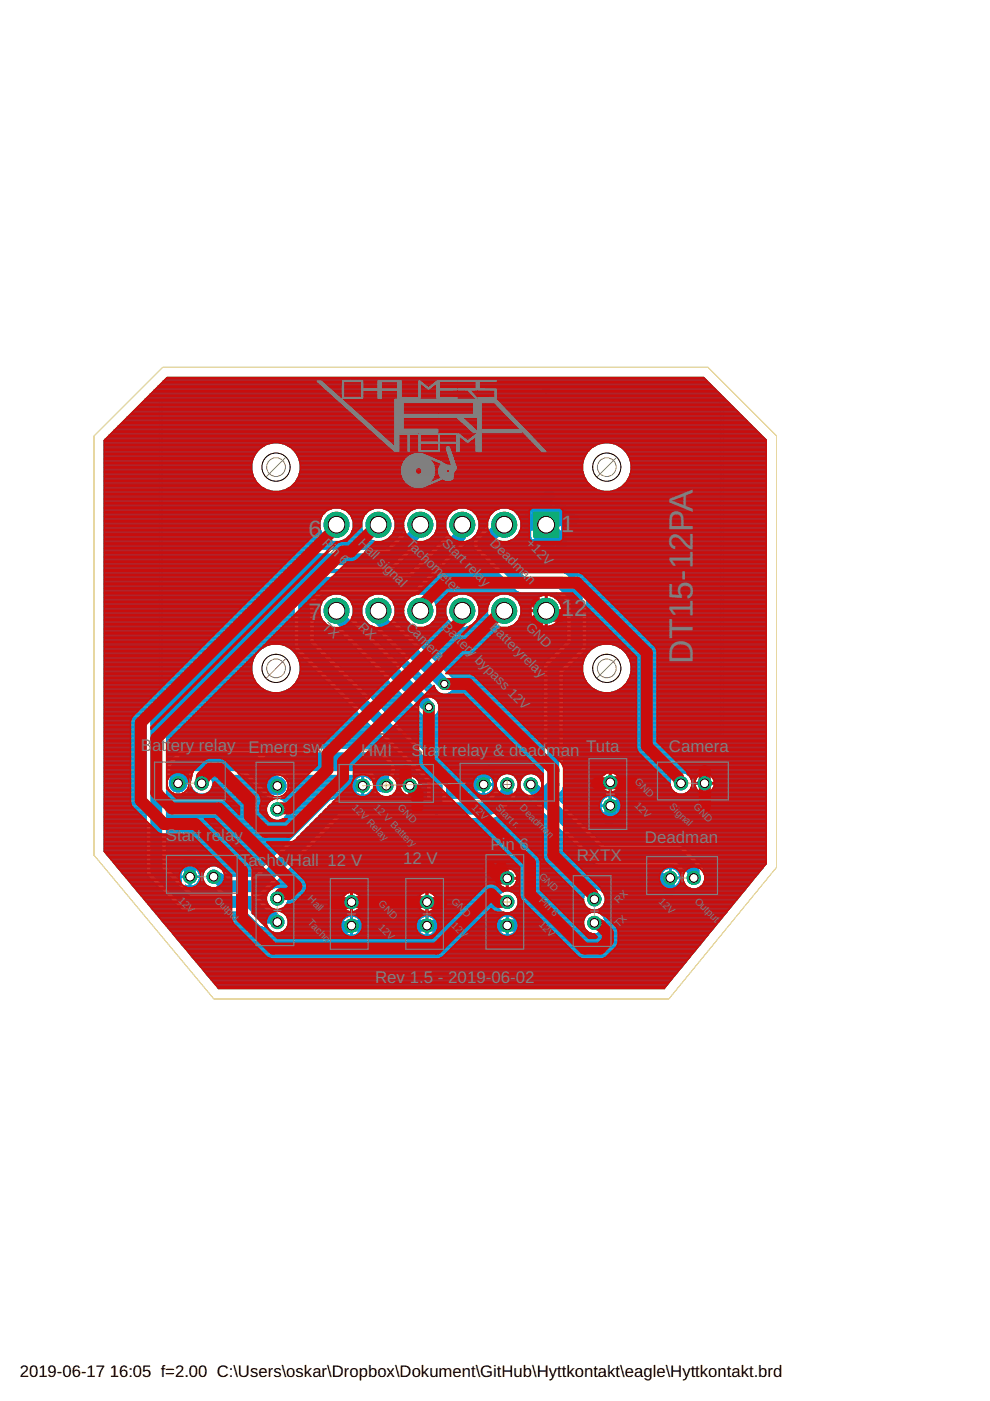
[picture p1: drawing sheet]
<svg xmlns="http://www.w3.org/2000/svg" width="210mm" height="297mm" viewBox="0 0 210 297" stroke-linecap="round" stroke-linejoin="round" font-family="sans-serif">
<defs><g id="words">
<g font-size="7.2" fill="#808080">
<text x="146.9" y="112.7" transform="rotate(-90 146.9 112.7)">P</text>
<text x="146.9" y="108.5" transform="rotate(-90 146.9 108.5)">A</text>
<text x="146.9" y="116.7" transform="rotate(-90 146.9 116.7)">2</text>
<text x="146.9" y="123.1" transform="rotate(-90 146.9 123.1)">-</text>
<text x="146.9" y="120.7" transform="rotate(-90 146.9 120.7)">1</text>
<text x="146.9" y="131.1" transform="rotate(-90 146.9 131.1)">1</text>
<text x="146.9" y="127.1" transform="rotate(-90 146.9 127.1)">5</text>
<text x="146.9" y="135.5" transform="rotate(-90 146.9 135.5)">T</text>
<text x="146.9" y="140.7" transform="rotate(-90 146.9 140.7)">D</text>
</g>
<g font-size="5" fill="#808080">
<text x="65.4" y="113.8">6</text>
<text x="119" y="112.8">1</text>
<text x="65.4" y="131.5">7</text>
<text x="119" y="130.5">12</text>
</g>
<g font-size="3.6" fill="#808080">
<text x="29.8" y="159.2">Batt</text>
<text x="36.2" y="159.2">ery relay</text>
<text x="52.7" y="159.7">Emerg sw</text>
<text x="76.6" y="160.2">HMI</text>
<text x="87.2" y="160.2">S</text>
<text x="89.6" y="160.2">tar</text>
<text x="93.8" y="160.2">t relay &amp; dead</text>
<text x="115.9" y="160.2">man Tuta</text>
<text x="141.8" y="159.5">Camera</text>
<text x="35.2" y="178.3">Start relay</text>
<text x="136.7" y="178.8">Deadman</text>
<text x="50.9" y="183.6">Tacho/Hall 12 V</text>
<text x="85.5" y="183.1">12 V</text>
<text x="104" y="180.3">Pin 6</text>
<text x="122.3" y="182.6">RXTX</text>
<text x="79.5" y="208.4">Rev 1.5 - 2019-06-02</text>
</g>
<g font-size="3.5">
<text x="4.2" y="291.8">2019-06-17</text>
<text x="23.3" y="291.8">16:05 f=2.00 C:\Users\oskar\Dropbox\Dokument\GitHub\Hyttkontakt\eagle\Hyttkontakt.brd</text>
</g>
<g font-size="2.9" fill="#808080">
<text x="68.2" y="115.3" transform="rotate(45 68.2 115.3)">Pin 6</text>
<text x="75.8" y="115.3" transform="rotate(45 75.8 115.3)">Hal signal</text>
<text x="86" y="115.3" transform="rotate(45 86 115.3)">Tachometer</text>
<text x="93.6" y="115.3" transform="rotate(45 93.6 115.3)">Start relay</text>
<text x="103.7" y="115.3" transform="rotate(45 103.7 115.3)">Deadman</text>
<text x="111.4" y="115.3" transform="rotate(45 111.4 115.3)">+12V</text>
<text x="68.2" y="133.1" transform="rotate(45 68.2 133.1)">TX</text>
<text x="75.8" y="133.1" transform="rotate(45 75.8 133.1)">RX</text>
<text x="86" y="133.1" transform="rotate(45 86 133.1)">Camera</text>
<text x="93.6" y="133.1" transform="rotate(45 93.6 133.1)">Bat ery bypass 12V</text>
<text x="103.7" y="133.1" transform="rotate(45 103.7 133.1)">Bat eryrelay</text>
<text x="111.4" y="133.1" transform="rotate(45 111.4 133.1)">GND</text>
</g>
<g font-size="2.1" fill="#808080">
<text x="134.5" y="165.8" transform="rotate(45 134.5 165.8)">GND</text>
<text x="74.5" y="171.4" transform="rotate(45 74.5 171.4)">12V Relay</text>
<text x="79.1" y="171.4" transform="rotate(45 79.1 171.4)">12 V Bat ery</text>
<text x="84.2" y="171.4" transform="rotate(45 84.2 171.4)">GND</text>
<text x="99.9" y="171.4" transform="rotate(45 99.9 171.4)">12V</text>
<text x="105" y="171.4" transform="rotate(45 105 171.4)">Start r.</text>
<text x="110.1" y="171.4" transform="rotate(45 110.1 171.4)">Deadman</text>
<text x="134.5" y="170.9" transform="rotate(45 134.5 170.9)">12V</text>
<text x="141.8" y="171.2" transform="rotate(45 141.8 171.2)">Signal</text>
<text x="146.9" y="171.2" transform="rotate(45 146.9 171.2)">GND</text>
<text x="114.1" y="185.9" transform="rotate(45 114.1 185.9)">GND</text>
<text x="37.7" y="191" transform="rotate(45 37.7 191)">12V</text>
<text x="45.3" y="191" transform="rotate(45 45.3 191)">Output</text>
<text x="65.1" y="190.7" transform="rotate(45 65.1 190.7)">Hal</text>
<text x="80.1" y="191.7" transform="rotate(45 80.1 191.7)">GND</text>
<text x="95.6" y="191.2" transform="rotate(45 95.6 191.2)">GND</text>
<text x="114.1" y="191" transform="rotate(45 114.1 191)">Pin 6</text>
<text x="131.2" y="191.7" transform="rotate(-45 131.2 191.7)">RX</text>
<text x="139.5" y="191.2" transform="rotate(45 139.5 191.2)">12V</text>
<text x="147.2" y="191.2" transform="rotate(45 147.2 191.2)">Output</text>
<text x="65.1" y="195.8" transform="rotate(45 65.1 195.8)">Tacho</text>
<text x="80.1" y="196.8" transform="rotate(45 80.1 196.8)">12V</text>
<text x="95.6" y="196.3" transform="rotate(45 95.6 196.3)">12V</text>
<text x="114.1" y="196" transform="rotate(45 114.1 196)">12V</text>
<text x="131.2" y="196.8" transform="rotate(-45 131.2 196.8)">TX</text>
</g>
</g></defs>
<path d="M93.6 118.3v4.1M91.5 120.4h4.1" fill="none" stroke="#afd134" stroke-width=".21"/>
<path d="M34.4 85.1h118.4v70.5h-118.4z" fill="none" stroke="#808080" stroke-width=".32"/>
<circle cx="115.8" cy="82.6" r=".8" fill="#808080" stroke="#808080" stroke-width=".21"/>
<g fill="#0696d7" stroke="#0696d7" stroke-width=".21">
<path d="M33.8 84.6v71.6z"/>
<path d="M33.8 156.1l119.6 .1z"/>
<path d="M153.3 84.6l.1 71.6z"/>
<path d="M33.8 84.6h119.6z"/>
</g>
<g fill="none" stroke="#0696d7" stroke-width=".32">
<path d="M22.1 93.3l13.3-13.2h113.8l13.3 13.2v89.8l-21.7 26.5h-94.4l-24.3-29.1zM22.1 99.9h31.3M22.1 99.7h31.2M22.1 99.4h31.2M22.1 99.1h31.2M22.1 98.8h31.2M22.1 98.6h31.2M22.1 98.3h31.3M22.1 98h31.3M22.1 97.7h31.4M22.1 97.5h31.5M22.1 97.2h31.6"/>
<path d="M22.1 96.9h31.7M22.1 96.7h31.8M22.1 96.4h32M22.1 96.1h32.1M22.1 95.8h32.3M22.1 95.6h32.6M22.1 95.3h32.8M22.1 95h33.1M22.1 94.8h33.5M22.1 94.5h34M22.1 94.2h34.5M22.1 93.9h35.5"/>
<path d="M22.1 93.7h140.4M22.1 93.4h140.4M22.4 93.1h139.9M22.6 92.8h139.4M22.9 92.6h138.8M23.2 92.3h138.2M23.5 92h137.7M23.7 91.8h137.2M24 91.5h136.6M24.3 91.2h136.1M24.5 90.9h135.6M24.8 90.7h135"/>
<path d="M25.1 90.4h134.4M25.4 90.1h133.9M25.6 89.8h133.4M25.9 89.6h132.8M26.2 89.3h132.3M26.5 89h131.7M26.7 88.8h131.2M27 88.5h130.6M27.3 88.2h130.1M27.5 87.9h129.6M27.8 87.7h129M28.1 87.4h128.4"/>
<path d="M28.4 87.1h127.9M28.6 86.8h127.4M28.9 86.6h126.8M29.2 86.3h126.2M29.4 86h125.8M29.7 85.7h125.2M30 85.5h124.6M30.3 85.2h124M30.5 84.9h123.6M30.8 84.6h123M31.1 84.4h122.4M31.4 84.1h121.9"/>
<path d="M31.6 83.8h121.4M31.9 83.6h120.8M32.2 83.3h120.2M32.4 83h119.8M32.7 82.7h119.2M33 82.5h118.6M33.3 82.2h118M33.5 81.9h117.6M33.8 81.7h117M34.1 81.4h116.4M34.4 81.1h115.9M34.6 80.8h115.4"/>
<path d="M34.9 80.6h114.8M35.2 80.3h114.2M59.5 93.9h68.2M60.5 94.2h66.2M61 94.5h65.2M61.4 94.8h64.3M61.8 95h63.5M62.1 95.3h63M62.4 95.6h62.4M62.6 95.8h61.9M62.8 96.1h61.6M63 96.4h61.2"/>
<path d="M63.1 96.7h61M63.3 96.9h60.6M63.4 97.2h60.4M63.5 97.5h60.2M63.5 97.7h60.2M63.6 98h60M63.6 99.9h59.9M63.7 98.3h59.8M63.7 99.7h59.8M63.7 99.4h59.8M63.7 99.1h59.8M63.7 98.8h59.8"/>
<path d="M63.7 98.6h59.8M126.7 94.2a5.2 5.2 0 0 1 5.6 1.1 5.2 5.2 0 0 1 1.2 5.7M126.7 94.2a5.2 5.2 0 0 0-2.9 6.8M129.6 93.9h32.9M130.6 94.2h31.9M131.1 94.5h31.4M131.6 94.8h30.9M132 95h30.5M132.2 95.3h30.3M132.5 95.6h30M132.8 95.8h29.7M132.9 96.1h29.6"/>
<path d="M133.1 96.4h29.4M133.3 96.7h29.2M133.4 96.9h29.1M133.5 97.2h29M133.6 97.5h28.9M133.7 97.7h28.8M133.8 98h28.7M133.8 99.9h28.7M133.8 98.3h28.7M133.8 99.7h28.7M133.8 99.4h28.7M133.8 99.1h28.7"/>
<path d="M133.8 98.8h28.7M133.8 98.6h28.7M22.1 111.4h45.7M22.1 111.1h45.7M22.1 119.9h41.4M22.1 119.6h41.6M22.1 119.3h41.9M22.1 119h42.2M22.1 118.8h42.4M22.1 118.5h42.7M22.1 118.2h43M22.1 118h43.3"/>
<path d="M22.1 117.7h43.5M22.1 117.4h43.8M22.1 117.1h44.1M22.1 116.9h44.3M22.1 116.6h44.9M22.1 116.3h59.8M22.1 116h60M22.1 115.8h60.3M22.1 115.5h60.6M22.1 115.2h60.9M22.1 115h61.1M22.1 114.7h48.2"/>
<path d="M22.1 114.4h47.5M22.1 114.1h47.1M22.1 113.9h46.8M22.1 113.6h46.5M22.1 113.3h46.3M22.1 113.1h46.1M22.1 112.8h46M22.1 112.5h45.9M22.1 112.2h45.8M22.1 112h45.7M22.1 111.7h45.7M22.1 110.8h45.7"/>
<path d="M22.1 110.6h45.7M22.1 110.3h45.8M22.1 110h45.9M22.1 109.8h46M22.1 109.5h46.1M22.1 109.2h46.2M22.1 108.9h46.5M22.1 108.7h46.8M22.1 108.4h47.1M22.1 108.1h47.5M22.1 107.8h48.2M22.1 107.6h140.4"/>
<path d="M22.1 107.3h140.4M22.1 107h140.4M22.1 106.8h140.4M22.1 106.5h140.4M22.1 106.2h140.4M22.1 105.9h140.4M22.1 105.7h140.4M22.1 105.4h140.4M22.1 105.1h140.4M22.1 104.9h140.4M22.1 104.6h140.4M22.1 104.3h140.4"/>
<path d="M22.1 104h35.1M22.1 103.8h34.2M22.1 103.5h33.8M22.1 103.2h33.3M22.1 102.9h33M22.1 102.7h32.7M22.1 102.4h32.5M22.1 102.1h32.2M22.1 101.9h32.1M22.1 101.6h31.9M22.1 101.3h31.7M22.1 101h31.6"/>
<path d="M22.1 100.8h31.5M22.1 100.5h31.5M22.1 100.2h31.4M53.7 101a5.2 5.2 0 0 1 4.8-7.2 5.2 5.2 0 0 1 4.8 7.2M53.7 101a5.2 5.2 0 0 0 4.8 3.2 5.2 5.2 0 0 0 4.8-3.2M59.9 104h67.4M60.7 103.8h65.8M61.2 103.5h64.8M61.6 103.2h63.9M61.9 102.9h63.3M62.2 102.7h62.8M62.5 102.4h62.2"/>
<path d="M62.7 102.1h61.8M62.9 101.9h61.4M63 101.6h61.1M63.2 101.3h60.8M63.3 101h60.5M63.4 100.8h60.4M63.5 100.5h60.2M63.6 100.2h60M67.8 112a3.6 3.6 0 0 0 3.6 2.9 3.6 3.6 0 0 0 3.5-2.9M67.8 110.6v1.4M68.3 109.2a3.6 3.6 0 0 1 6.1 0M68.3 109.2l-.5 1.4"/>
<path d="M72.4 114.7h6.8M72.5 107.8h6.6M73.1 114.4h5.4M73.1 108.1h5.4M73.5 114.1h4.6M73.6 108.4h4.4M73.8 113.9h4M73.8 108.7h4M74.1 113.6h3.4M74.1 108.9h3.4M74.3 113.3h3M74.4 109.2h2.8"/>
<path d="M74.4 109.2l.5 1.4M74.5 113.1h2.6M74.5 109.5h2.6M74.6 112.8h2.4M74.6 109.8h2.4M74.7 112.5h2.2M74.7 110h2.2M74.8 112.2h2M74.8 110.3h2M74.9 111.4h1.8M74.9 111.1h1.8M74.9 110.6v1.4"/>
<path d="M74.9 112h1.8M74.9 111.7h1.8M74.9 110.8h1.8M74.9 110.6h1.8M76.7 112a3.6 3.6 0 0 0 3.5 2.9 3.6 3.6 0 0 0 3.6-2.9M76.7 110.6v1.4M77.2 109.2a3.6 3.6 0 0 1 6.1 0M77.2 109.2l-.5 1.4M81.3 114.7h2.2M81.4 107.8h6.6M82 114.4h1.8M82 108.1h5.4"/>
<path d="M82.4 114.1h1.6M82.4 108.4h4.5M82.7 113.9h1.6M82.7 108.7h4M83 113.6h1.6M83 108.9h3.4M83.2 113.3h1.7M83.2 109.2h2.9M83.3 109.2l.5 1.4M83.4 113.1h1.7M83.4 109.5h2.6M83.5 112.8h1.9"/>
<path d="M83.5 109.8h2.4M83.6 112.5h2.1M83.6 110h2.2M83.7 112.2h2M83.7 110.3h2M83.8 111.4h1.8M83.8 111.1h1.8M83.8 110.6v1.4M83.8 112h1.8M83.8 111.7h1.8M83.8 110.8h1.8M83.8 110.6h1.8"/>
<path d="M84.5 119.9h3.7M84.8 119.6h3.7M85 119.3h3.8M85.3 119h3.7M85.6 112l.1 .4-4 4h-14.3l-.8 .3-35.3 35.3-.3 .8v32.2l.3 .8 7.2 7.3 .8 .3h12.7l3 3 .8 .3h1a2.34 2.34 0 0 0 3.9 .1M85.6 110.6a3.6 3.6 0 0 1 3.5-3 3.6 3.6 0 0 1 3.6 3M85.6 110.6v1.4M85.6 118.8h3.7M85.9 118.5h3.7M86.1 118.2h3.8M86.4 118h3.7M86.7 117.7h3.7"/>
<path d="M86.9 117.4h3.8M87.2 117.1h3.7M87.5 116.9h3.7M87.8 116.6h3.7M88 116.3h3.8M88.3 116h3.7M88.6 115.8h3.7M88.8 115.5h3.8M89.1 115.2h3.7M89.4 115h3.7M90.2 114.7h3.2M90.2 107.8h6.7"/>
<path d="M90.8 114.4h2.9M90.9 108.1h5.4M91.3 114.1h2.6M91.3 108.4h4.5M91.6 113.9h2.6M91.6 108.7h4M91.8 113.6h2.7M91.9 108.9h3.4M92.1 113.3h2.7M92.1 109.2h2.9M92.2 113.1h2.7M92.3 109.5h2.6"/>
<path d="M92.4 112.8h2.4M92.4 109.8h2.4M92.5 112.5h2.2M92.5 110h2.2M92.6 112.2h2M92.6 110.3h2M92.7 112a3.5 3.5 0 0 1-3.2 2.8l-5.6 5.6M92.7 110.6v1.4M92.7 111.4h1.8M92.7 111.1h1.8M92.7 112h1.8M92.7 111.7h1.8"/>
<path d="M92.7 110.8h1.8M92.7 110.6h1.8M94.4 119.9h9.5M94.5 110.6v1.4M94.5 112l.4 1.1-8.2 8.3h-18.6l.6-.6h14.4l.8-.4M94.7 119.6h9M94.9 119.3h8.5M95.2 119h7.9M95.5 118.8h7.3M95.8 118.5h6.8M96 118.2h6.3M96.3 118h5.7"/>
<path d="M96.6 117.7h5.2M96.8 117.4h4.7M97.1 117.1h4.1M97.4 116.9h3.5M97.7 116.6h3M97.9 116.3h2.6M98.2 116h2.2M98.5 115.8h1.8M98.7 115.5h1.6M99 115.2h1.3M99.1 107.8h6.7M99.3 115h1"/>
<path d="M99.4 114.7h1M99.8 114.4h.7M99.8 108.1h5.3M100.2 114.1h.4M100.2 108.4h4.5M100.3 115.7l.3 .8 8.9 8.9 .8 .3h7.8l2 2.1v8l-4.6 4.7-.4 .8v24.2l-.2 .3-.4-.8-.6-.6M100.5 113.9h.3M100.5 108.7h4M100.8 113.6h.3M100.8 108.9h3.4M101 113.3h.4M101 109.2h2.9"/>
<path d="M101 109.2l.6 1.4M101 109.2a3.6 3.6 0 0 0-3.7-1.5 3.6 3.6 0 0 0-2.8 2.9M101.2 113.1h.4M101.2 109.5h2.6M101.3 112.8h.6M101.3 109.8h2.4M101.4 112.5h.8M101.4 110h2.1M101.5 112.2h.9M101.5 110.3h1.9M101.6 112l-.6 1.3-.9 1-.6 .2-.1 .4-10.5 10.5-.8 .3h-19.4l-2 2.1v8l27.7 27.8 .3 .8M101.6 110.6v1.4"/>
<path d="M101.6 111.4h1.7M101.6 111.1h1.8M101.6 112h1.1M101.6 111.7h1.4M101.6 110.8h1.8M101.6 110.6h1.8M103.4 110.6v.7l-2.8 2.8-.3 .8v.8M103.9 109.2a3.6 3.6 0 0 1 6 0M103.9 109.2l-.5 1.4M105.6 115.2h56.9M105.7 115.5h56.8M105.9 115h56.6"/>
<path d="M106 115.8h56.5M106.3 116h56.2M106.6 116.3h55.9M106.8 116.6h55.7M107.1 116.9h55.4M107.4 117.1h55.1M107.7 117.4h54.8M107.9 117.7h54.6M108 114.7h54.5M108 107.8h54.5M108.2 118h54.3M108.5 118.2h54"/>
<path d="M108.6 114.4h4.1M108.7 108.1h4M108.8 118.5h53.7M109 118.8h53.5M109.1 114.1h3.4M109.1 108.4h3.4M109.3 119h53.2M109.4 113.9h3.1M109.4 108.7h3.1M109.6 119.3h52.9M109.6 113.6h2.9M109.6 108.9h2.9"/>
<path d="M109.9 119.6h52.6M109.9 113.3h2.6M109.9 109.2h2.6M109.9 109.2l.6 1.4M110 113.1h2.5M110 109.5h2.5M110.1 119.9h52.4M110.2 112.8h2.3M110.2 109.8h2.3M110.3 112.5h2.2M110.3 110h2.2M110.4 112.2h2.1"/>
<path d="M110.4 110.3h2.1M110.5 112a3.6 3.6 0 0 1-4.4 2.8l-.5 .5 6 6.1h7.8l.8 .3 3.9 3.9 .4 .8M110.5 111.4h52M110.5 111.1h52M110.5 110.6v1.4M110.5 112h2M110.5 111.7h2M110.5 110.8h2M110.5 110.6h2M112.5 111.1v-2.6l.2-.4 .4-.2h2.6v6.7h-2.6l-.4-.2-.2-.4v-2.6M115.7 114.4h.3M115.7 114.1h.3"/>
<path d="M115.7 113.9h.3M115.7 113.6h.3M115.7 113.3h.3M115.7 113.1h.3M115.7 112.8h.3M115.7 112.5h.3M115.7 112.2h.3M115.7 112h.3M115.7 111.7h.3M115.7 110.8h.3M115.7 110.6h.3M115.7 110.3h.3"/>
<path d="M115.7 110h.3M115.7 109.8h.3M115.7 109.5h.3M115.7 109.2h.3M115.7 108.9h.3M115.7 108.7h.3M115.7 108.4h.3M115.7 108.1h.3M118.9 114.4h43.6M118.9 108.1h43.6M119.1 114.1h43.4M119.1 108.4h43.4"/>
<path d="M119.1 111.1v-2.6l-.2-.4-.3-.2h-2.6v6.7h2.6l.3-.2 .2-.4v-2.6M119.1 113.9h43.4M119.1 113.6h43.4M119.1 113.3h43.4M119.1 113.1h43.4M119.1 112.8h43.4M119.1 112.5h43.4M119.1 112.2h43.4M119.1 112h43.4M119.1 111.7h43.4M119.1 110.8h43.4M119.1 110.6h43.4"/>
<path d="M119.1 110.3h43.4M119.1 110h43.4M119.1 109.8h43.4M119.1 109.5h43.4M119.1 109.2h43.4M119.1 108.9h43.4M119.1 108.7h43.4M123.8 101a5.2 5.2 0 0 0 4.9 3.2 5.2 5.2 0 0 0 4.8-3.2M130 104h32.5M130.8 103.8h31.7M131.3 103.5h31.2M131.8 103.2h30.7"/>
<path d="M132.1 102.9h30.4M132.4 102.7h30.1M132.6 102.4h29.9M132.9 102.1h29.6M133 101.9h29.5M133.2 101.6h29.3M133.3 101.3h29.2M133.5 101h29M133.6 100.8h28.9M133.6 100.5h28.9M133.7 100.2h28.8M22.1 136.5h24.7"/>
<path d="M22.1 139.8h21.4M22.1 139.5h21.7M22.1 139.2h22M22.1 139h22.2M22.1 138.7h22.5M22.1 138.4h22.8M22.1 138.2h23M22.1 137.9h23.3M22.1 137.6h23.6M22.1 137.3h23.9M22.1 137.1h24.1M22.1 136.8h24.4"/>
<path d="M22.1 136.2h25M22.1 136h25.2M22.1 135.7h25.5M22.1 135.4h25.8M22.1 135.1h26.1M22.1 134.9h26.3M22.1 134.6h26.6M22.1 134.3h26.9M22.1 134h27.2M22.1 133.8h27.4M22.1 133.5h27.7M22.1 133.2h28"/>
<path d="M22.1 133h28.3M22.1 132.7h28.5M22.1 132.4h28.8M22.1 132.1h29.1M22.1 131.9h29.3M22.1 131.6h29.6M22.1 131.3h29.9M22.1 131.1h30.2M22.1 130.8h30.4M22.1 130.5h30.7M22.1 130.2h31M22.1 130h31.2"/>
<path d="M22.1 129.7h31.5M22.1 129.4h31.8M22.1 129.1h32.1M22.1 128.9h32.3M22.1 128.6h32.6M22.1 128.3h32.9M22.1 128.1h33.2M22.1 127.8h33.4M22.1 127.5h33.7M22.1 127.2h34M22.1 127h34.2M22.1 126.7h34.5"/>
<path d="M22.1 126.4h34.8M22.1 126.1h35.1M22.1 125.9h35.3M22.1 125.6h35.6M22.1 125.3h35.9M22.1 125.1h36.2M22.1 124.8h36.4M22.1 124.5h36.7M22.1 124.2h37M22.1 124h37.3M22.1 123.7h37.5M22.1 123.4h37.8"/>
<path d="M22.1 123.1h38.1M22.1 122.9h38.4M22.1 122.6h38.6M22.1 122.3h38.9M22.1 122h39.2M22.1 121.8h39.4M22.1 121.5h39.7M22.1 121.2h40M22.1 120.9h40.3M22.1 120.7h40.5M22.1 120.4h40.8M22.1 120.1h41.1"/>
<path d="M49.7 139.8h4M50 139.5h3.8M50.2 139.2h3.8M50.5 139h3.6M50.8 138.7h3.5M51.1 138.4h3.4M51.3 138.2h3.5M51.6 137.9h3.4M51.9 137.6h3.4M52.2 137.3h3.6M52.4 137.1h3.8M52.7 136.8h4.2"/>
<path d="M53 136.5h9.3M53.3 136.2h9M53.5 136h8.8M53.8 135.7h8.5M54.1 135.4h8.2M54.3 135.1h8M54.6 134.9h7.7M54.9 134.6h7.4M55.2 134.3h7.1M55.4 134h6.9M55.7 133.8h6.6M56 133.5h6.3"/>
<path d="M56.2 133.2h6.1M56.5 133h5.8M56.8 132.7h5.5M57.1 132.4h5.2M57.3 132.1h5M57.6 131.9h4.7M57.8 136.5a5.2 5.2 0 0 0-4.5 5.2 5.2 5.2 0 0 0 4.5 5.2M57.9 131.6h4.4M58.2 131.3h4.1M58.4 131.1h3.9M58.7 130.8h3.6M59 130.5h3.3"/>
<path d="M59.2 136.5a5.2 5.2 0 0 1 4.5 5.2 5.2 5.2 0 0 1-4.5 5.2M59.2 130.2h3.1M59.5 130h2.8M59.8 129.7h2.5M60.1 129.4h2.2M60.2 136.8h2.1M60.3 129.1h2M60.6 128.9h1.7M60.8 137.1h1.5M60.9 128.6h1.4M61.2 128.3h1.1M61.3 137.3h1.1"/>
<path d="M61.4 128.1h.9M61.7 127.8h.6M61.7 137.6h.8M62 127.5h.3M62 137.9h.6M62.3 127.2h.1M62.3 138.2h.5M62.5 138.4h.6M62.8 138.7h.6M62.9 139h.7M63.1 139.2h.8M63.2 139.5h1"/>
<path d="M63.4 139.8h1.1M66.7 135.7h6.9M66.7 135.4h6.6M66.7 135.1h6.3M66.7 134.9h6M66.7 134.6h5.8M66.7 134.3h5.5M66.7 134h5.2M66.7 133.8h4.9M66.7 133.5h4.7M66.7 133.2h4.4M66.7 133h3.7"/>
<path d="M66.7 132.7h3.1M66.7 132.4h2.5M66.7 132.1h2.3M66.7 131.9h2M66.7 131.6h1.7M66.7 131.3h1.6M66.7 131.1h1.4M66.7 130.8h1.3M66.7 130.5h1.2M66.7 130.2h1.1M66.7 130h1.1M66.7 129.7h1.1"/>
<path d="M66.7 129.4h1.1M66.7 129.1h1.1M66.7 128.9h1.1M66.7 128.6h1.2M66.7 128.3h1.3M66.7 128.1h1.4M66.7 127.8h1.5M66.8 136h7M66.9 127.5h1.4M67.1 136.2h7M67.2 127.2h1.4M67.4 136.5h7"/>
<path d="M67.5 127h1.3M67.6 136.8h7.1M67.8 126.7h1.3M67.9 137.1h7M68 126.4h1.4M68.2 137.3h7M68.3 121.2h18.5M68.3 126.1h1.8M68.5 137.6h7M68.5 120.9h18.6M68.6 125.9h49.6M68.7 137.9h7.1"/>
<path d="M69 138.2h7M69.3 138.4h7M69.5 138.7h7.1M69.8 139h7M70.1 139.2h7M70.4 139.5h7M70.6 139.8h7.1M72.6 126.1h6.4M73.3 126.4h5M73.6 126.7h4.4M73.9 127h3.8M74.1 127.2h3.3"/>
<path d="M74.4 127.5h2.8M74.5 127.8h2.6M74.6 128.1h2.4M74.7 128.3h2.2M74.8 130.5h2M74.8 130.8h2.1M74.8 128.6h2M74.9 130.2h1.8M74.9 130h1.8M74.9 129.7h1.8M74.9 129.4h1.8M74.9 129.1h1.8"/>
<path d="M74.9 128.9h1.8M75.1 131.1h1.9M75.4 131.3h1.7M75.6 131.6h1.7M75.9 131.9h1.7M76.2 132.1h1.7M76.5 132.4h1.6M76.7 132.7h2M77 133h2.1M77.2 127.5a3.6 3.6 0 0 1 4.9-1.2 3.6 3.6 0 0 1 1.3 4.8l12.7 12.7a2.23 2.23 0 0 1-.3 2.8 2.23 2.23 0 0 1-2.8 .3l-14.1-14.1a3.5 3.5 0 0 1-1.7-5.3zM77.3 133.2h2.1M77.6 133.5h2"/>
<path d="M77.8 133.8h2.1M78.1 134h2.1M78.4 134.3h2.1M78.7 134.6h2M78.9 134.9h2.1M79.2 135.1h2.1M79.5 135.4h2.1M79.7 135.7h2.1M80 136h2.1M80.3 136.2h2.1M80.6 136.5h2M80.8 136.8h2.1"/>
<path d="M81.1 137.1h2.1M81.4 137.3h2.1M81.5 126.1h6.4M81.7 137.6h2M81.9 137.9h2.1M82.1 126.4h5.1M82.2 138.2h2.1M82.5 138.4h2M82.5 126.7h4.4M82.7 138.7h2.1M82.8 127h3.8M83 139h2.1"/>
<path d="M83 127.2h3.3M83.3 139.2h2.1M83.3 127.5h2.8M83.3 120.7h4.1M83.4 127.8h2.6M83.5 131.1h2.4M83.5 128.1h2.4M83.6 139.5h2M83.6 130.8h2.2M83.6 131.3h2.4M83.6 128.3h2.1M83.7 130.5h2"/>
<path d="M83.7 128.6h1.9M83.8 130.2h1.8M83.8 130h1.8M83.8 129.7h1.8M83.8 129.4h1.8M83.8 129.1h1.8M83.8 128.9h1.8M83.8 139.8h2.1M83.9 131.6h2.3M83.9 120.4h3.8M84.2 131.9h2.3M84.2 120.1h3.7"/>
<path d="M84.5 132.1h2.2M84.7 132.4h2.3M85 132.7h2.5M85.3 133h2.9M85.5 133.2h34.6M85.8 133.5h34.3M86.1 133.8h34M86.4 134h33.7M86.6 134.3h33.5M86.9 134.6h33.2M87.2 134.9h32.9M87.4 135.1h32.7"/>
<path d="M87.7 135.4h32.4M88 135.7h32.1M88.3 136h31.7M88.4 125.6h21.6M88.5 136.2h31.2M88.8 136.5h30.6M88.9 125.3h20.5M89.1 136.8h30M89.2 125.1h19.9M89.4 137.1h29.5M89.5 124.8h19.4M89.6 137.3h29"/>
<path d="M89.7 124.5h18.9M89.9 137.6h28.4M90 124.2h18.3M90.1 133h7M90.2 137.9h27.8M90.3 124h17.7M90.4 126.1h6.4M90.4 138.2h27.4M90.6 123.7h17.2M90.7 138.4h26.8M90.7 132.7h5.7M90.8 123.4h16.7"/>
<path d="M91 138.7h26.2M91 126.4h5.1M91.1 123.1h16.1M91.2 132.4h4.7M91.3 139h25.7M91.4 126.7h4.4M91.4 122.9h15.6M91.5 132.1h4.1M91.5 139.2h25.2M91.7 127h3.8M91.7 122.6h15M91.8 131.9h3.6"/>
<path d="M91.8 139.5h24.6M91.9 127.2h3.3M91.9 122.3h14.5M92.1 131.6h3M92.1 139.8h24M92.2 127.5h2.8M92.2 122h13.9M92.2 131.3h2.7M92.3 127.8h2.6M92.4 131.1h2.4M92.4 128.1h2.4M92.5 130.8h2.2"/>
<path d="M92.5 121.8h13.4M92.5 128.3h2.2M92.6 130.5h2M92.6 128.6h1.9M92.7 130.2h1.8M92.7 130h1.8M92.7 129.7h1.8M92.7 129.4h1.8M92.7 129.1h1.8M92.7 128.9h1.8M92.8 121.5h12.8M93 121.2h12.3"/>
<path d="M93.3 120.9h11.8M93.6 120.7h11.2M93.8 120.4h10.7M94.1 120.1h10.1M99 133h7M99.3 126.1h6.4M99.6 132.7h5.7M99.9 126.4h5.1M100.1 132.4h4.7M100.3 126.7h4.4M100.4 132.1h4.1M100.5 127h3.9"/>
<path d="M100.7 131.9h3.5M100.8 127.2h3.3M101 131.6h3M101.1 127.5h2.8M101.1 131.3h2.7M101.2 127.8h2.6M101.2 131.1h2.5M101.3 128.1h2.4M101.3 130.8h2.3M101.4 128.3h2.1M101.5 130.5h2M101.5 128.6h1.9"/>
<path d="M101.6 130.2h1.8M101.6 130h1.8M101.6 129.7h1.8M101.6 129.4h1.8M101.6 129.1h1.8M101.6 128.9h1.8M107.8 133h7.1M108.2 126.1h6.4M108.5 132.7h5.7M108.8 126.4h5.1M109 132.4h4.7M109.2 126.7h4.4"/>
<path d="M109.3 132.1h4.1M109.4 127h3.9M109.6 131.9h3.5M109.7 127.2h3.3M109.9 131.6h3M110 127.5h2.8M110 131.3h2.7M110.1 127.8h2.5M110.1 131.1h2.5M110.2 128.1h2.3M110.2 130.8h2.3M110.3 128.3h2.1"/>
<path d="M110.4 130.5h2M110.4 128.6h1.9M110.4 120.1h52.1M110.5 130.2h1.7M110.5 130h1.7M110.5 129.7h1.7M110.5 129.4h1.7M110.5 129.1h1.7M110.5 128.9h1.7M110.7 120.4h51.8M110.9 120.7h51.6M111.2 120.9h51.3"/>
<path d="M111.5 121.2h51M116.7 133h3.4M117.1 126.1h1.4M117.4 132.7h2.7M117.7 126.4h1M117.9 132.4h2.2M118 126.7h1M118.2 132.1h1.9M118.3 127h1M118.5 131.9h1.6M118.6 127.2h1M118.7 131.6h1.4"/>
<path d="M118.9 127.5h.9M118.9 131.3h1.2M119 127.8h1.1M119 131.1h1.1M119.1 128.1h1M119.1 130.8h1M119.2 128.3h.9M119.3 130.5h.8M119.3 128.6h.8M119.4 130.2h.7M119.4 130h.7M119.4 129.7h.7"/>
<path d="M119.4 129.4h.7M119.4 129.1h.7M119.4 128.9h.7M119.7 121.5h42.8M120.3 121.8h42.2M120.6 122h41.9M120.8 122.3h41.7M121.1 122.6h41.4M121.4 122.9h41.1M121.6 123.1h40.9M121.9 123.4h40.6M122.2 123.7h40.3"/>
<path d="M122.3 139.8h1.5M122.5 124h40M122.6 139.5h1.4M122.7 124.2h39.8M122.9 139.2h1.2M123 124.5h39.5M123.1 139h1.2M123.3 124.8h39.2M123.4 138.7h1M123.6 125.1h38.9M123.7 138.4h.9M123.8 125.3h38.7"/>
<path d="M124 138.2h.9M124.1 125.6h38.4M124.2 137.9h1M124.2 125.9h38.3M124.3 137.6h1.1M124.4 126.1h38.1M124.4 137.3h1.5M124.5 136.5h38M124.5 126.4v10.8l-.4 .8-4.6 4.6v24.3l-.3 .8-1.3 1.2 10.2 10.2h16.1l.8 .4 .6 .6M124.5 137.1h1.9M124.5 136.8h2.5M124.5 136.2h38"/>
<path d="M124.5 136h38M124.5 135.7h38M124.5 135.4h38M124.5 135.1h38M124.5 134.9h38M124.5 134.6h38M124.5 134.3h38M124.5 134h38M124.5 133.8h38M124.5 133.5h38M124.5 133.2h38M124.5 133h38"/>
<path d="M124.5 132.7h38M124.5 132.4h38M124.5 132.1h38M124.5 131.9h38M124.5 131.6h38M124.5 131.3h38M124.5 131.1h38M124.5 130.8h38M124.5 130.5h38M124.5 130.2h38M124.5 130h38M124.5 129.7h38"/>
<path d="M124.5 129.4h38M124.5 129.1h38M124.5 128.9h38M124.5 128.6h38M124.5 128.3h38M124.5 128.1h38M124.5 127.8h38M124.5 127.5h38M124.5 127.2h38M124.5 127h38M124.5 126.7h38M124.5 126.4h38"/>
<path d="M128 136.5a5.2 5.2 0 0 0-4.6 5.2 5.2 5.2 0 0 0 4.6 5.2M129.3 136.5a5.2 5.2 0 0 1 4.6 5.2 5.2 5.2 0 0 1-4.6 5.2M130.3 136.8h32.2M131 137.1h31.5M131.4 137.3h31.1M131.9 137.6h30.6M132.1 137.9h30.4M132.4 138.2h30.1M132.7 138.4h29.8M132.9 138.7h29.6M133.1 139h29.4M133.2 139.2h29.3"/>
<path d="M133.4 139.5h29.1M133.5 139.8h29M22.1 146.9h14.3M22.1 160h8.9M22.1 159.7h8.9M22.1 159.4h8.9M22.1 159.2h8.9M22.1 158.9h8.9M22.1 158.6h8.9M22.1 158.3h8.9M22.1 158.1h8.9M22.1 157.8h8.9"/>
<path d="M22.1 157.5h8.9M22.1 157.3h8.9M22.1 157h8.9M22.1 156.7h8.9M22.1 156.4h8.9M22.1 156.2h8.9M22.1 155.9h8.9M22.1 155.6h8.9M22.1 155.3h8.9M22.1 155.1h8.9M22.1 154.8h8.9M22.1 154.5h8.9"/>
<path d="M22.1 154.3h8.9M22.1 154h8.9M22.1 153.7h8.9M22.1 153.4h8.9M22.1 153.2h8.9M22.1 152.9h8.9M22.1 152.6h9M22.1 152.3h9.1M22.1 152.1h9.2M22.1 151.8h9.4M22.1 151.5h9.7M22.1 151.3h9.9"/>
<path d="M22.1 151h10.2M22.1 150.7h10.5M22.1 150.4h10.8M22.1 150.2h11M22.1 149.9h11.3M22.1 149.6h11.6M22.1 149.4h11.9M22.1 149.1h12.1M22.1 148.8h12.4M22.1 148.5h12.7M22.1 148.3h13M22.1 148h13.2"/>
<path d="M22.1 147.7h13.5M22.1 147.4h13.8M22.1 147.2h14.1M22.1 146.6h14.6M22.1 146.3h14.9M22.1 146.1h15.2M22.1 145.8h15.4M22.1 145.5h15.7M22.1 145.2h16M22.1 145h16.2M22.1 144.7h16.5M22.1 144.4h16.8"/>
<path d="M22.1 144.2h17.1M22.1 143.9h17.3M22.1 143.6h17.6M22.1 143.3h17.9M22.1 143.1h18.1M22.1 142.8h18.4M22.1 142.5h18.7M22.1 142.2h19M22.1 142h19.2M22.1 141.7h19.5M22.1 141.4h19.8M22.1 141.2h20.1"/>
<path d="M22.1 140.9h20.3M22.1 140.6h20.6M22.1 140.3h20.9M22.1 140.1h21.1M35.3 160h1.8M35.3 159.7h2.1M35.3 159.4h2.4M35.3 159.2h2.7M35.3 158.9h3.1M35.3 158.6h3.8M35.3 158.3h47.7M35.3 158.1h47.4"/>
<path d="M35.3 157.8h47.2M35.3 157.5h46.9M35.3 157.3h46.6M35.3 157h46.4M35.3 156.7h46.1M35.3 156.4h45.8M35.3 156.2h45.5M35.3 155.9h45.3M35.3 155.6h45M35.3 155.3h44.7M35.3 155.1h44.4M35.3 154.8h44.2"/>
<path d="M35.3 154.5h43.9M35.3 154.3h43.6M35.5 154h43.2M35.8 153.7h42.6M36 153.4h42.1M36.3 153.2h41.5M36.6 152.9h41M36.9 152.6h40.4M37.1 152.3h39.9M37.4 152.1h39.3M37.7 151.8h38.8M38 151.5h38.2"/>
<path d="M38.2 151.3h37.7M38.5 151h37.1M38.8 150.7h36.6M39.1 150.4h36M39.3 150.2h35.5M39.6 149.9h34.9M39.9 149.6h34.4M40.2 149.4h33.8M40.4 149.1h33.3M40.7 148.8h32.8M41 148.5h32.2M41.2 148.3h31.7"/>
<path d="M41.5 148h31.1M41.8 147.7h30.6M42.1 147.4h30M42.3 147.2h29.5M42.6 146.9h28.9M42.9 146.6h14M43.1 146.3h13.1M43.4 146.1h12.3M43.7 145.8h11.6M44 145.5h11M44.2 145.2h10.5M44.5 145h10"/>
<path d="M44.8 144.7h9.5M45.1 144.4h9M45.3 144.2h8.7M45.6 143.9h8.2M45.9 143.6h7.8M46.1 143.3h7.5M46.4 143.1h7.1M46.7 142.8h6.7M47 142.5h6.4M47.2 142.2h6.1M47.5 142h5.8M47.8 141.7h5.5"/>
<path d="M48.1 141.4h5.2M48.3 141.2h5M48.6 140.9h4.8M48.9 140.6h4.6M49.1 140.3h4.4M49.4 140.1h4.2M53.6 158.6h3.7M54.3 158.9h2.3M54.7 159.2h1.4M55 159.4h.8M55.3 159.7h.3M60.2 146.6h11.1"/>
<path d="M60.8 146.3h10.2M61.3 146.1h9.4M61.7 145.8h8.8M62 145.5h8.2M62.3 145.2h7.6M62.6 145h7M62.8 144.7h6.6M62.9 144.4h6.2M63.1 144.2h5.7M63.2 143.9h5.4M63.4 143.6h4.9M63.4 143.3h4.6"/>
<path d="M63.4 140.1h1.3M63.5 143.1h4.2M63.5 140.3h1.5M63.6 142.8h3.9M63.6 140.6h1.7M63.6 142.5h3.6M63.6 140.9h2M63.7 142.2h3.2M63.7 142h2.9M63.7 141.7h2.7M63.7 141.4h2.4M63.7 141.2h2.1"/>
<path d="M70.9 140.1h7M71.2 140.3h7M71.5 140.6h7M71.7 140.9h7.1M72 141.2h7M72.3 141.4h7M72.5 141.7h7.1M72.8 142h7M73.1 142.2h7M73.4 142.5h7M73.6 142.8h7.1M73.9 143.1h7"/>
<path d="M74.2 143.3h7M74.4 143.6h7.1M74.7 143.9h7M75 144.2h7M75.3 144.4h7M75.5 144.7h7.1M75.8 145h7M76.1 145.2h7M76.4 145.5h7M76.6 145.8h7.1M76.9 146.1h7M77.2 146.3h7"/>
<path d="M77.4 146.6h7.1M77.7 146.9h7.1M78 147.2h7M78.3 147.4h7M78.5 147.7h7.1M78.8 148h7.1M79.1 148.3h7M79.4 148.5h7M79.7 148.8h7M79.9 149.1h7M80 158.6h3.3M80.2 149.4h7"/>
<path d="M80.5 149.6h7M80.7 158.9h2.9M80.7 149.9h7.1M81 150.2h7M81.1 159.2h2.7M81.3 150.4h7M81.4 159.4h2.7M81.6 150.7h7M81.7 159.7h2.7M81.8 151h7.1M82 160h2.6M82.1 151.3h7"/>
<path d="M82.4 151.5h7M82.6 151.8h7.1M82.9 152.1h7.4M83.2 152.3h31.9M83.5 152.6h31.6M83.7 152.9h31.4M84 153.2h31.1M84.1 140.1h2.1M84.3 153.4h30.8M84.4 140.3h2.1M84.6 153.7h30.5M84.6 140.6h2.1"/>
<path d="M84.8 154h30.3M84.9 140.9h2.1M85.1 154.3h30M85.2 141.2h2.1M85.4 154.5h29.7M85.5 141.4h2M85.6 154.8h29.5M85.7 141.7h2.1M85.9 155.1h29.2M86 142h2.1M86.2 155.3h28.9M86.3 142.2h2.1"/>
<path d="M86.5 155.6h28.6M86.6 142.5h2M86.7 155.9h28.4M86.8 142.8h2.1M87 156.2h28.1M87.1 143.1h2.1M87.3 156.4h27.8M87.4 143.3h2.1M87.5 156.7h27.6M87.7 143.6h2M87.8 157h27.3M87.9 143.9h2.1"/>
<path d="M88.1 157.3h27M88.2 144.2h2.1M88.4 157.5h26.7M88.5 144.4h2.1M88.6 157.8h26.5M88.8 144.7h2M88.9 158.1h26.2M89 145h2.1M89.2 158.3h25.9M89.3 145.2h2.1M89.5 158.6h25.6M89.6 145.5h2.1"/>
<path d="M89.7 151.8l-18.8-18.7a3.6 3.6 0 0 1-3.1-4.3 3.6 3.6 0 0 1 4.5-2.8 3.6 3.6 0 0 1 2.4 4.7l18.1 18a2.27 2.27 0 0 1-.6 3.1M89.7 151.8l.8 .3h.9l.8-.3M89.7 158.9h25.4M89.8 145.8h2.1M90 159.2h25.1M90.1 146.1h2.1M90.3 159.4h24.8M90.4 146.3h2.1M90.6 159.7h24.5M90.7 146.6h2M90.8 160h24.3M90.9 146.9h2.1"/>
<path d="M91.2 147.2h2.5M91.5 147.4h23.6M91.5 152.1h23.6M91.8 147.7h23.3M92 148h23.1M92.2 151.8h22.9M92.3 148.3h22.8M92.4 140.1h23.5M92.4 151.5h22.7M92.6 148.5h22.5M92.6 140.3h23M92.7 151.3h22.4"/>
<path d="M92.8 148.8h22.3M92.9 151h22.2M92.9 149.1h22.2M92.9 140.6h22.5M93 150.7h22.1M93 149.4h22.1M93.1 150.4h22M93.1 150.2h22M93.1 149.9h22M93.1 149.6h22M93.2 140.9h22.1M93.5 141.2h21.7"/>
<path d="M93.7 141.4h21.4M94 141.7h21.1M94.3 142h20.8M94.6 142.2h20.5M94.7 147.2h20.4M94.8 142.5h20.3M95.1 142.8h20M95.4 143.1h19.7M95.4 146.9h19.7M95.6 143.3h19.5M95.7 146.6h19.4M95.9 143.6h19.2"/>
<path d="M96 146.3h19.1M96.1 143.9h19M96.1 146.1h19M96.2 144.2h18.9M96.2 145.8h18.9M96.4 144.4h18.7M96.4 145.5h18.7M96.4 145.2h18.7M96.4 145h18.7M96.4 144.7h18.7M119.5 146.9h43M119.5 160h43"/>
<path d="M119.5 159.7h43M119.5 159.4h43M119.5 159.2h43M119.5 158.9h43M119.5 158.6h43M119.5 158.3h43M119.5 158.1h43M119.5 157.8h43M119.5 157.5h43M119.5 157.3h43M119.5 157h43M119.5 156.7h43"/>
<path d="M119.5 156.4h43M119.5 156.2h43M119.5 155.9h43M119.5 155.6h43M119.5 155.3h43M119.5 155.1h43M119.5 154.8h43M119.5 154.5h43M119.5 154.3h43M119.5 154h43M119.5 153.7h43M119.5 153.4h43"/>
<path d="M119.5 153.2h43M119.5 152.9h43M119.5 152.6h43M119.5 152.3h43M119.5 152.1h43M119.5 151.8h43M119.5 151.5h43M119.5 151.3h43M119.5 151h43M119.5 150.7h43M119.5 150.4h43M119.5 150.2h43"/>
<path d="M119.5 149.9h43M119.5 149.6h43M119.5 149.4h43M119.5 149.1h43M119.5 148.8h43M119.5 148.5h43M119.5 148.3h43M119.5 148h43M119.5 147.7h43M119.5 147.4h43M119.5 147.2h43M119.5 146.6h7.5"/>
<path d="M119.5 146.3h6.8M119.5 146.1h6.4M119.5 145.8h5.9M119.5 145.5h5.7M119.5 145.2h5.4M119.5 145h5.1M119.5 144.7h4.9M119.5 144.4h4.8M119.5 144.2h4.6M119.5 143.9h4.5M119.5 143.6h4.3M119.5 143.3h4.2"/>
<path d="M119.5 143.1h4.2M119.5 142.8h4.1M119.6 142.5h3.9M119.9 142.2h3.6M120.1 142h3.4M120.4 141.7h3.1M120.7 141.4h2.8M121 141.2h2.5M121.2 140.9h2.3M121.5 140.6h2.1M121.8 140.3h1.9M122 140.1h1.7"/>
<path d="M130.3 146.6h32.2M131 146.3h31.5M131.4 146.1h31.1M131.9 145.8h30.6M132.2 145.5h30.3M132.4 145.2h30.1M132.7 145h29.8M132.9 144.7h29.6M133.1 144.4h29.4M133.2 144.2h29.3M133.4 143.9h29.1M133.5 143.6h29"/>
<path d="M133.6 143.3h28.9M133.6 140.1h28.9M133.6 143.1h28.9M133.6 140.3h28.9M133.7 142.8h28.8M133.7 140.6h28.8M133.8 142.5h28.7M133.8 140.9h28.7M133.8 142.2h28.7M133.8 142h28.7M133.8 141.7h28.7M133.8 141.4h28.7"/>
<path d="M133.8 141.2h28.7M22.1 169.3h8.9M22.1 163.8h8.9M22.1 163.5h8.9M22.1 168.2h8.9M22.1 179.9h8.9M22.1 179.6h8.9M22.1 179.4h8.9M22.1 179.1h8.9M22.1 178.8h8.9M22.1 178.5h8.9M22.1 178.3h8.9"/>
<path d="M22.1 178h8.9M22.1 177.7h8.9M22.1 177.5h8.9M22.1 177.2h8.9M22.1 176.9h8.9M22.1 176.6h8.9M22.1 176.4h8.9M22.1 176.1h8.9M22.1 175.8h8.9M22.1 175.6h8.9M22.1 175.3h8.9M22.1 175h8.9"/>
<path d="M22.1 174.7h8.9M22.1 174.5h8.9M22.1 174.2h8.9M22.1 173.9h8.9M22.1 173.6h8.9M22.1 173.4h8.9M22.1 173.1h8.9M22.1 172.8h8.9M22.1 172.6h8.9M22.1 172.3h8.9M22.1 172h8.9M22.1 171.7h8.9"/>
<path d="M22.1 171.4h8.9M22.1 171.2h8.9M22.1 170.9h8.9M22.1 170.6h8.9M22.1 170.4h8.9M22.1 170.1h8.9M22.1 169.8h8.9M22.1 169.5h8.9M22.1 169h8.9M22.1 168.7h8.9M22.1 168.4h8.9M22.1 167.9h8.9"/>
<path d="M22.1 167.6h8.9M22.1 167.4h8.9M22.1 167.1h8.9M22.1 166.8h8.9M22.1 166.5h8.9M22.1 166.3h8.9M22.1 166h8.9M22.1 165.7h8.9M22.1 165.4h8.9M22.1 165.2h8.9M22.1 164.9h8.9M22.1 164.6h8.9"/>
<path d="M22.1 164.4h8.9M22.1 164.1h8.9M22.1 163.3h8.9M22.1 163h8.9M22.1 162.7h8.9M22.1 162.5h8.9M22.1 162.2h8.9M22.1 161.9h8.9M22.1 161.6h8.9M22.1 161.4h8.9M22.1 161.1h8.9M22.1 160.8h8.9"/>
<path d="M22.1 160.5h8.9M22.1 160.3h8.9M35.3 162.2l.3-.7 2.5-2.5 1.1-.4h14.3l1.1 .4 .8 .9 .9-.9 1-.4h22.6l1.1 .4 2.5 2.5 .4 1.1v1.1l-.4 1a2.48 2.48 0 0 1 .5 3.3 2.48 2.48 0 0 1-3.2 .9 2.22 2.22 0 0 1-1.9-1.2M35.3 162.2v-8l27-27v10l.4 .8 27.7 27.7M35.3 169.3h21.8M35.3 168.2h.4M35.3 179.9h24.2M35.3 179.6h24.5M35.3 179.4h24.7M35.3 179.1h25M35.3 178.8h25.3M35.3 178.5h25.6"/>
<path d="M35.3 178.3h25.9M35.3 178h26.1M35.3 177.7h26.4M35.3 177.5h26.7M35.3 177.2h27M35.3 176.9h27.2M35.3 176.6h27.5M35.3 176.4h27.8M35.3 176.1h28M35.3 175.8h28.3M35.3 175.6h28.6M35.3 175.3h28.9"/>
<path d="M35.3 175h29.1M35.3 174.7h29.4M35.3 174.5h29.7M35.3 174.2h30M35.3 173.9h22.9M35.3 173.6h22.3M35.3 173.4h22M35.3 173.1h21.7M35.3 172.8h21.5M35.3 172.6h21.4M35.3 172.3h21.2M35.3 172h21.2"/>
<path d="M35.3 171.7h21.2M35.3 171.4h21.2M35.3 171.2h21.2M35.3 170.9h21.3M35.3 170.6h21.4M35.3 170.4h21.5M35.3 170.1h21.7M35.3 169.8h22M35.3 169.5h22.4M35.3 169h2.1M35.3 168.7h1.1M35.3 168.4h.8"/>
<path d="M35.3 167.9h.2M35.3 162.2h.1M35.3 161.9h.2M35.3 161.6h.3M35.3 161.4h.5M35.3 161.1h.7M35.3 160.8h1M35.3 160.5h1.3M35.3 160.3h1.6M37.9 169h18.5M39 168.7h17M39.5 168.4h16.2"/>
<path d="M39.8 168.2h2M40 167.9h1.3M40.2 167.6h.8M40.4 167.4h.4M40.5 167.1h.2M43.8 168.2h11.7M44.2 167.9h11M44.5 167.6h10.4M44.6 164.6h7.3M44.7 167.4h10M44.8 164.9h7.4M44.9 167.1h9.5"/>
<path d="M44.9 165.2h7.6M45 166.8h9.1M45 165.4h7.8M45.1 166.5a2.35 2.35 0 0 1-2.2 1.9 2.35 2.35 0 0 1-2.3-1.5 2.87 2.87 0 0 1-2.4 2.1 2.87 2.87 0 0 1-2.9-1.3v16l3.2 3.1-.3-.7M45.1 166.5v-.9l-.4-.8-.3-.4h7.4l4.2 4.3M45.1 166.5h8.8M45.1 166.3h8.5M45.1 166h8.2M45.1 165.7h7.9M56 168.7l1.1 .6M56.5 171.2a2.37 2.37 0 0 0 2.3 2.8 2.37 2.37 0 0 0 2.3-2.8M57.1 169.3l.9 .1-.5 .3-.7 .6-.3 .9"/>
<path d="M59.4 173.9h6.1M59.8 169.5h10.1M60 173.6h5.8M60.1 169.3h10.5M60.3 169.8h9.3M60.3 173.4h5.8M60.5 169h21.2M60.5 170.1h8.8M60.6 173.1h5.7M60.8 170.4h8.3M60.8 172.8h5.8M60.9 170.6h7.9"/>
<path d="M60.9 168.7h19.2M60.9 168.7l-.9 .7h-.4l.5 .3 .6 .6 .4 .9M60.9 172.6h6M61 164.6h15.2M61 170.9h7.5M61 172.3h6.2M61.1 168.4h14.9M61.1 172h6.3M61.1 171.7h6.6M61.1 171.4h6.9M61.1 171.2h7.1M61.2 164.9h14.5"/>
<path d="M61.3 168.2h14.3M61.3 165.2h14.1M61.4 167.9h13.9M61.5 165.4h13.7M61.6 167.6h13.5M61.6 165.7h13.4M61.6 167.4h13.4M61.6 166h13.3M61.7 167.1h13.2M61.7 166.3h13.2M61.7 166.8h13.1M61.7 166.5h15.1"/>
<path d="M65.7 179.9h57M66 179.6h56.5M66.2 179.4h56M66.5 179.1h55.4M66.8 178.8h54.8M67.1 178.5h54.3M67.3 178.3h53.8M67.6 178h53.2M67.9 177.7h52.6M68.2 177.5h52.1M68.4 177.2h51.6M68.7 176.9h51"/>
<path d="M69 176.6h50.5M69.2 176.4h50M69.5 176.1h49.4M69.8 175.8h48.8M70.1 175.6h48.3M70.3 175.3h47.8M70.6 175h47.2M70.9 174.7h46.7M71.1 174.5h46.2M71.4 174.2h45.6M71.7 173.9h45M72 173.6h44.5"/>
<path d="M74.8 166.7h2.2v2M74.8 166.4v.1M74.8 166.7v.1M74.8 166.8l.1 .3M74.9 167.1a2.03 2.03 0 0 0 1.8 1.6M76.7 164.5h.1M76.7 164.5a2.06 2.06 0 0 0-1.9 1.9M76.7 168.7h.1M76.8 164.5v4.2M76.8 168.2h.2M76.8 168.4h.2M76.8 167.9h.2"/>
<path d="M76.8 167.6h.2M76.8 167.4h.2M76.8 167.1h.2M76.8 166.8h.2M76.8 166.3h.2M76.8 166h.2M76.8 165.7h.2M76.8 165.4h.2M76.8 165.2h.2M76.8 164.9h.2M76.8 164.6h.2M77 164.5v1.9h-2.2"/>
<path d="M77 164.5h.1M77 168.7h.1M77.1 164.5l.9 .3 .6 .6v-.5l-.5-.5h-17.4a2.89 2.89 0 0 1 .2 4.3M77.6 164.6h.8M77.8 168.4h1.8M78.1 164.9h.5M78.2 168.2h1.1M78.3 168.2l-1.2 .5M78.4 165.2h.2M78.5 167.9h.5M78.7 167.6h.2M78.9 167.7l-.1-.2-.5 .7"/>
<path d="M82.2 169h8.2M82.2 160.3h2.7M82.5 160.5h2.7M82.8 160.8h2.7M83.1 161.1h2.6M83.1 168.7h2.9M83.3 161.4h2.7M83.4 168.4h2.1M83.5 161.6h2.8M83.5 164.6h2.1M83.7 164.9h1.6M83.7 161.9h2.9"/>
<path d="M83.7 164.4h2.5M83.8 168.2h1.4M83.8 162.2h3M83.8 164.1h5M83.9 165.2h1.1M83.9 162.5h3.2M83.9 163.8h4.6M83.9 163.5h4.3M83.9 167.9h1M83.9 163.3h4M83.9 163h3.8M83.9 162.7h3.5"/>
<path d="M84.1 165.4h.8M84.1 167.6h.7M84.2 165.7h.6M84.2 167.4h.5M84.2 166h.4M84.3 167.1h.3M84.3 166.8h.3M84.3 166.3h.3M84.3 166.5h.3M85.6 164.6l.8-.3h1l.8 .3M85.6 164.6a2.37 2.37 0 0 0-.4 3.7 2.37 2.37 0 0 0 3.7-.4M87.6 164.4h1.4"/>
<path d="M87.8 168.7h2.6M88.2 164.6a2.37 2.37 0 0 1 .7 3.3M88.2 164.6h1.1M88.3 168.4h2.1M88.5 164.9h1.1M88.6 168.2h1.8M88.8 165.2h1M88.9 167.9h1.5M88.9 165.4h1.2M89 167.6h1.4M89 165.7h1.4M89.1 167.4h1.3"/>
<path d="M89.2 166h1.2M89.2 167.1h1.2M89.2 166.8h1.2M89.2 166.5h1.2M89.2 166.3h1.2M90.4 165.7v3.5h-19.7l-.8 .4-16.2 16.1h-4.8l-1.4-1.3-.4-.2a3.1 3.1 0 0 0-3.1-.3 2.34 2.34 0 0 0-1 2.6 2.34 2.34 0 0 0 2.2 1.7l.8 .8h-5.4l-1.3-1.3 .8 .3M91.1 160.3h24M91.4 160.5h23.7M91.7 160.8h23.4M91.9 161.1h23.2M92.2 161.4h22.9M92.5 161.6h22.6"/>
<path d="M92.8 161.9h22.3M93 162.2h22.1M93.3 162.5h21.8M93.6 162.7h21.5M93.8 163h21.3M94.1 163.3h21M94.4 163.5h20.7M94.5 163.8h20.6M94.6 164.1h12.3M94.7 164.4v4.8h8.5l2-2a2.4 2.4 0 0 1 2.1-3.2 2.4 2.4 0 0 1 2.6 2.8M94.7 168.2h6.9M94.7 169h8.7"/>
<path d="M94.7 168.7h9M94.7 168.4h9.3M94.7 167.9h6.5M94.7 167.6h6.2M94.7 167.4h6.1M94.7 167.1h5.9M94.7 166.8h5.8M94.7 166.5h5.8M94.7 166.3h7.7M94.7 166h5.8M94.7 165.7h5.9M94.7 165.4h6"/>
<path d="M94.7 165.2h6.1M94.7 164.9h6.3M94.7 164.6h6.7M94.7 164.4h7.2M100.5 166.2h4.1M100.5 166.2h.1M100.5 166.5h4.1M100.5 166.5h.1M100.5 166.5v.3M100.5 166.8a2.08 2.08 0 0 0 1.9 1.6M102.4 168.4h.1M102.4 164.3h.1"/>
<path d="M102.4 164.3a2.06 2.06 0 0 0-1.9 1.9M102.4 164.3v4.1M102.4 168.2h.3M102.4 167.9h.3M102.4 167.6h.3M102.4 167.4h.3M102.4 167.1h.3M102.4 166.8h.3M102.4 166.5h.3M102.4 166h.3M102.4 165.7h.3M102.4 165.4h.3"/>
<path d="M102.4 165.2h.3M102.4 164.9h.3M102.4 164.6h.3M102.4 164.4h.3M102.7 164.3h.1M102.7 164.3v4.1M102.7 168.4h.1M102.7 164.3a2.06 2.06 0 0 1 1.9 1.9M102.7 166.3h2.5M103.1 164.4h3.2M103.5 168.2h.8M103.7 164.6h2.3"/>
<path d="M103.9 167.9h.6M104 164.9h1.7M104.2 167.6h.6M104.3 165.2h1.2M104.4 167.4h.7M104.4 165.4h1M104.5 167.1h.7M104.5 165.7h.8M104.6 166.8a2.08 2.08 0 0 1-1.9 1.6M104.6 166.8h.6M104.6 166h.6M104.6 166.2h.1"/>
<path d="M104.6 166.5v.3M104.6 166.5h.1M104.6 166.5h.6M105.1 173.4h11.1M105.2 166.8h.1M105.5 173.1h10.4M105.8 172.8h9.8M106.1 172.6h9.3M106.3 172.3h8.8M106.6 172h8.2M106.9 171.7h7.7M107.2 171.4h7.1"/>
<path d="M107.4 171.2h6.6M107.7 170.9h6M108 170.6h5.5M108.2 164.1h3.7M108.2 170.4h5M108.5 170.1h4.4M108.8 169.8h3.8M108.8 164.4h2.5M109.1 169.5h3.3M109.1 164.6h1.9M109.3 169.3h2.8M109.4 164.9h1.3"/>
<path d="M109.4 169h2.4M109.5 168.7h2M109.6 165.2h.9M109.6 168.2h1.4M109.6 168.4h1.7M109.6 167.9h1.1M109.6 167.6h.9M109.6 167.4h.7M109.7 165.4h.7M109.7 167.1h.6M109.8 165.7h.5M109.9 166.8h.3"/>
<path d="M109.9 166.8l-.3 .6v1.2l-.3 .8-4 3.9-.8 .3h-32.5l-16.2 16.2-.9 .3 2.2 2.2h.2l-.5-.5-.3-.8v-1M109.9 166.5h.3M109.9 166.3h.3M109.9 166h.3M110.2 166.6a2.03 2.03 0 0 0 .8 1.6M110.2 166v.3M110.2 166.3v.3M110.3 165.7l-.1 .3M111 168.2l15 15 .8 .3h16l2 2v.2M113.2 164.1h1.9M113.8 164.4h1.3M113.9 164.4a2.35 2.35 0 0 0-3.6 1.3"/>
<path d="M114.1 164.6h1M114.4 164.9h.7M114.6 165.2h.5M114.7 165.4h.4M114.8 165.7h.2M118 169h10.5M118.2 168.7h44.3M118.3 169.3h9.8M118.4 168.4h44.1M118.5 169.5h9.3M118.7 168.2h24.7M118.8 169.8h8.8"/>
<path d="M119 167.9h9.2M119.1 170.1h8.4M119.2 167.6h8.7M119.3 167.4h8.3M119.4 170.4h8M119.4 167.1h8M119.5 163.8h8.8M119.5 163.5h43M119.5 166.8h7.8M119.5 166.5h7.6M119.5 166.3h7.6M119.5 166h7.6"/>
<path d="M119.5 165.7h7.6M119.5 165.4h7.6M119.5 165.2h7.6M119.5 164.9h7.8M119.5 164.6h7.9M119.5 164.4h8.1M119.5 164.1h8.4M119.5 163.3h43M119.5 163h43M119.5 162.7h43M119.5 162.5h43M119.5 162.2h43"/>
<path d="M119.5 161.9h43M119.5 161.6h43M119.5 161.4h43M119.5 161.1h43M119.5 160.8h43M119.5 160.5h43M119.5 160.3h43M119.6 170.6h7.7M119.9 170.9h9.3M120.2 171.2h7.1M120.5 171.4h6.9M120.7 171.7h6.8"/>
<path d="M121 172h6.7M121.3 172.3h6.6M121.5 172.6h6.7M121.8 172.8h6.9M122.1 173.1h40.4M122.4 173.4h40.1M122.6 173.6h39.9M122.9 173.9h39.6M123.2 174.2h39.3M123.4 174.5h39.1M123.7 174.7h38.8M124 175h38.5"/>
<path d="M124.3 175.3h38.2M124.5 175.6h38M124.8 175.8h37.7M125.1 176.1h37.4M125.4 176.4h37.1M125.6 176.6h36.9M125.9 176.9h36.6M126.2 177.2h36.3M126.4 177.5h36.1M126.7 177.7h35.8M127 178h35.5M127.3 178.3h35.2"/>
<path d="M127.3 170.7h.1M127.3 170.7h4.1M127.4 170.4l-.1 .3M127.5 170.1l-.1 .3M127.6 178.5h34.9M127.8 178.8h34.7M128.1 179.1h34.4M128.9 163.5a2.37 2.37 0 0 0-1.9 2.4 2.37 2.37 0 0 0 1.9 2.3M129.2 169.3h.3M129.2 172.9v.1M129.2 168.8v4.1M129.2 172.9a2.06 2.06 0 0 1-1.9-1.9h4.1a2.06 2.06 0 0 1-1.9 1.9"/>
<path d="M129.2 168.8h.1M129.2 168.8l-.9 .3-.8 1M129.2 172.8h.3M129.2 172.6h.3M129.2 172.3h.3M129.2 172h.3M129.2 171.7h.3M129.2 171.4h.3M129.2 171.2h.3M129.2 170.6h.3M129.2 170.4h.3M129.2 170.1h.3"/>
<path d="M129.2 169.8h.3M129.2 169.5h.3M129.2 169h.3M129.5 168.8v4.1M129.5 172.9l.1 .1M129.5 168.8h.1M129.5 168.8l1 .3 .8 1M129.5 170.9h33M129.8 163.5a2.37 2.37 0 0 1 1.9 2.4 2.37 2.37 0 0 1-1.9 2.3M130.1 172.8h32.4M130.3 169h32.2M130.5 163.8h13.3"/>
<path d="M130.5 167.9h12.4M130.6 172.6h31.9M130.7 169.3h31.8M130.9 172.3h31.6M130.9 167.6h11.8M130.9 164.1h12.3M131 169.5h31.5M131.1 172h31.4M131.1 164.4h11.8M131.2 169.8h31.3M131.2 167.4h11.2M131.3 171.7h31.2"/>
<path d="M131.3 170.1l.1 .3M131.3 170.1h31.2M131.4 171.4h31.1M131.4 167.1h10.9M131.4 164.6h11.2M131.4 170.4v.3M131.4 170.4h31.1M131.4 171.2h31.1M131.4 170.7h.1M131.4 170.6h31.1M131.5 164.9h10.9M131.5 166.8h10.7"/>
<path d="M131.6 166.5h10.5M131.6 165.2h10.7M131.7 166.3h10.4M131.7 166h10.4M131.7 165.7h10.4M131.7 165.4h10.5M142.1 166.5a2.36 2.36 0 0 0 2.3 2 2.36 2.36 0 0 0 2.3-2M142.1 166.5a2.36 2.36 0 0 1 2.3-2.8 2.36 2.36 0 0 1 2.3 2.8M144.7 179.4h17.8M145 163.8h3.8M145.1 179.6h17.4M145.4 168.2h3"/>
<path d="M145.4 179.9h17.1M145.6 164.1h2.5M145.9 167.9h2.1M146 164.4h1.8M146.1 167.6h1.6M146.2 164.6h1.4M146.4 167.4h1M146.4 164.9h1M146.5 167.1h.8M146.5 165.2h.8M146.6 166.8h.6M146.7 165.4h.5"/>
<path d="M146.7 166.5h.4M146.7 166.3h.4M146.7 166h.4M146.7 165.7h.4M147.1 166.5a2.36 2.36 0 0 0 2.3 1.9 2.36 2.36 0 0 0 2.3-1.9M147.1 166.5a2.36 2.36 0 0 1 2.3-2.8 2.36 2.36 0 0 1 2.3 2.8M150 163.8h12.5M150.4 168.2h12.1M150.6 164.1h11.9M150.9 167.9h11.6M151 164.4h11.5M151.1 167.6h11.4"/>
<path d="M151.2 164.6h11.3M151.4 167.4h11.1M151.4 164.9h11.1M151.5 167.1h11M151.6 165.2h10.9M151.6 166.8h10.9M151.7 165.4h10.8M151.7 166.5h10.8M151.7 166.3h10.8M151.7 166h10.8M151.7 165.7h10.8M22.1 180.5h8.9"/>
<path d="M22.1 180.2h8.9M22.3 180.7h8.7M22.5 181h8.5M22.8 181.3h8.2M23 181.5h8M23.2 181.8h7.8M23.4 182.1h7.6M23.7 182.4h7.3M23.9 182.6h7.1M24.1 182.9h6.9M24.3 183.2h6.7M24.6 183.5h6.4"/>
<path d="M24.8 183.7h6.2M25 184h6M25.3 184.3h5.7M25.5 184.6h5.5M25.7 184.8h5.3M25.9 185.1h5.1M26.2 185.4h4.9M26.4 185.7h4.8M26.6 185.9h4.8M26.8 186.2h4.8M27.1 186.5h4.8M27.3 186.7h4.9"/>
<path d="M27.5 187h4.9M27.7 187.3h5M28 187.6h5M28.2 187.8h5.1M28.4 188.1h5.1M28.7 188.4h5.1M28.9 188.7h5.2M29.1 188.9h5.3M29.4 189.2h5.2M29.6 189.5h5.3M29.8 189.7h5.4M30 190h5.5"/>
<path d="M30.3 190.3h5.4M30.5 190.6h5.5M30.7 190.8h5.6M30.9 191.1h5.7M31.2 191.4h5.6M31.4 191.6h5.7M31.6 191.9h5.8M31.9 192.2h5.7M32.1 192.5h5.8M32.3 192.7h5.9M32.5 193h6M32.8 193.3h6.2"/>
<path d="M33 193.6h19.2M33.2 193.8h19.3M33.4 194.1h19.3M33.7 194.4h19.3M33.9 194.6h19.4M34.1 194.9h19.5M34.4 195.2h19.4M34.6 195.5h19.5M34.8 195.7h19.6M35 196h19.7M35.3 196.3h19.6M35.3 183.5h20.7"/>
<path d="M35.3 183.2h20.9M35.3 182.9h21.2M35.3 182.6h21.5M35.3 182.4h21.8M35.3 182.1h22M35.3 181.8h22.3M35.3 181.5h22.6M35.3 181.3h22.8M35.3 181h23.1M35.3 180.7h23.4M35.3 180.5h23.7M35.3 180.2h23.9"/>
<path d="M35.3 183.7h9.1M35.5 196.6h20M35.6 184h3.8M35.7 196.8h21.2M35.9 184.3h3.1M35.9 197.1h21.2M36.2 197.4h21.2M36.2 184.6h2.5M36.4 197.7h21.6M36.4 184.8h2.1M36.6 197.9h36.7M36.7 185.1h1.7"/>
<path d="M36.9 198.2h36.9M37 185.4h1.3M37.1 198.5h112.8M37.3 185.7h.9M37.3 198.8h112.4M37.5 199h111.9M37.5 185.9h2.6M37.8 199.3h111.4M37.8 186.2h.4M38 199.6h111M38.1 186.5h.2M38.2 185.7h4.2"/>
<path d="M38.2 186h4.2M38.2 185.7h.1M38.2 186v.1M38.2 199.8h110.6M38.4 186.7h.1M38.4 185.1l-.2 .6M39.5 187.8h.1M39.7 188.1h4.9M40 188.4h5.4M40.1 188h.1M40.1 183.8v4.2M40.1 183.8h.1"/>
<path d="M40.1 183.8l-.9 .3-.8 1M40.1 187.8h.3M40.1 187.6h.3M40.1 187.3h.3M40.1 187h.3M40.1 186.7h.3M40.1 186.5h.3M40.1 186.2h.3M40.1 185.7h.3M40.1 185.4h.3M40.1 185.1h.3M40.1 184.8h.3"/>
<path d="M40.1 184.6h.3M40.1 184.3h.3M40.1 184h.3M40.3 188.7h5.3M40.4 183.8v4.2M40.4 188h.1M40.4 183.8l1.2 .5M40.4 183.8h.1M40.4 185.9h2.6M40.5 188.9h5.4M41 187.8h3M41.2 184h2.7"/>
<path d="M41.5 187.6h2.2M41.6 184.3h2M41.6 184.3l.6 .8M41.8 187.3h1.6M41.9 184.6h1.4M42 187h1.2M42.1 184.8h1.1M42.2 186.7h.9M42.2 185.1l.2 .6M42.2 185.1h.9M42.3 186.5h.7M42.3 185.4h.7"/>
<path d="M42.3 186.2h.7M42.4 186.1a2.06 2.06 0 0 1-2 1.9M42.4 185.7h.1M42.4 186v.1M42.4 185.7h.6M46.2 183.7h9.5M46.7 184h8.7M47.3 184.3h7.8M47.5 184.4h.1M47.7 184.6h7.2M48 184.8h6.6M48.3 185.1h6"/>
<path d="M48.5 185.4h5.6M48.8 185.7h5M55.1 190.3h1.4M55.2 190h1.3M55.4 190.6h1.1M55.6 190.8h.9M55.9 189.7h.7M55.9 191.1h.6M56.1 189.5h.6M56.2 191.4h.4M56.4 189.2h.4M56.5 191.6h.2"/>
<path d="M56.7 188.9h.4M56.7 191.9h.2M56.8 189.2a2.34 2.34 0 0 1 3.9 0M56.8 189.2l-.3 .8M57 188.7h.4M57 192.2h.2M57.2 188.4h.6M57.5 188.1h48.7M57.8 187.8h48.1M58 187.6h47.6M58.3 187.3h47.2M58.6 187h46.8"/>
<path d="M58.9 186.7h46.3M59.1 186.5h46.1M59.4 186.2h45.8M59.4 192.7h13.3M59.5 193l.3 .3a2.39 2.39 0 0 1 .9 3.5M59.5 193h13.5M59.6 197.7h13.4M59.7 185.9h45.5M59.7 188.4h47M59.8 193.3h13.6M60 185.7h45.3M60.1 192.5h12.4"/>
<path d="M60.1 192.5l-.8 .3 .2 .2M60.1 193.6h65M60.2 197.4h12.6M60.2 188.7h64.6M60.2 185.4h45.2M60.4 192.2h12M60.4 193.8h64.2M60.5 197.1h12.1M60.5 188.9h46.5M60.5 185.1h45M60.6 191.9h11.7M60.7 194.1h63.6"/>
<path d="M60.7 196.8h11.9M60.7 189.2l.4 .8M60.8 189.2h12.6M60.8 184.8h44.8M60.8 194.4h12.9M60.8 191.6h11.4M60.9 196.6h11.6M60.9 189.5h12.1M60.9 191.4h11.3M61 194.6h12.2M61 196.3h13.4M61 189.7h11.8"/>
<path d="M61 191.1h11.2M61 184.6h44.9M61.1 194.9h11.8M61.1 196h11.4M61.1 190v1l-.4 .8-.6 .7M61.1 195.7h11.4M61.1 195.5h11.5M61.1 195.2h11.6M61.1 190.8h11.1M61.1 190.6h11.2M61.1 190.3h11.3M61.1 190h11.4"/>
<path d="M61.3 184.3h44.9M61.6 184h45.2M61.9 183.7h81.2M62.1 183.5h64.6M62.4 183.2h63.6M62.7 182.9h63M63 182.6h62.5M63.2 182.4h62M63.5 182.1h61.4M63.8 181.8h60.9M64.1 181.5h60.3M64.3 181.3h59.8"/>
<path d="M64.6 181h59.2M64.9 180.7h58.6M65.2 180.5h58.1M65.4 180.2h57.6M72.2 190.8a2.32 2.32 0 0 0 1.9 2.8M72.5 195.8v.3h4.1v-.3M73 194.9l-.5 .9M74.1 188.9l-.9 .4-.6 .6-.4 .9M74.4 198.3a2.06 2.06 0 0 1-1.9-1.9h4.1a2.06 2.06 0 0 1-1.9 1.9M74.4 198.3v.1M74.4 194.2v4.1M74.4 194.2h.1"/>
<path d="M74.4 194.2l-1 .3-.4 .4M74.4 198.2h.3M74.4 197.9h.3M74.4 197.7h.3M74.4 197.4h.3M74.4 197.1h.3M74.4 196.8h.3M74.4 196.6h.3M74.4 196h.3M74.4 195.7h.3M74.4 195.5h.3M74.4 195.2h.3"/>
<path d="M74.4 194.9h.3M74.4 194.6h.3M74.4 194.4h.3M74.7 194.2v4.1M74.7 198.3v.1M74.7 194.2l.9 .3 .5 .4M74.7 194.2h.1M74.7 196.3h15.7M75 188.9l.8 .4 .7 .6 .4 .9M75.2 198.2h14.6M75.4 194.4h14.3M75.6 189.2h13.9"/>
<path d="M75.7 193.3h13.7M75.8 197.9h13.5M75.8 194.6h13.4M76 189.5h13M76.1 193h12.9M76.1 197.7h12.9M76.1 194.9l.5 .9M76.1 194.9h12.8M76.3 197.4h12.5M76.3 189.7h12.5M76.3 195.2h12.5M76.3 192.7h12.4"/>
<path d="M76.4 197.1h12.2M76.5 195.5h12.1M76.5 196.8h12M76.5 195.7h12M76.5 192.5h12M76.5 190h12M76.6 196.6h11.9M76.6 196h11.9M76.6 190.3h11.8M76.7 192.2h11.7M76.8 190.6h11.5M76.8 191.9h11.5"/>
<path d="M76.9 190.8a2.36 2.36 0 0 1-1.9 2.8M76.9 191.6h11.3M76.9 191.4h11.3M76.9 191.1h11.3M76.9 190.8h11.3M88.2 190.8a2.36 2.36 0 0 0 1.9 2.8M88.5 195.8v.3h4.1l-.1-.3M89 194.9l-.5 .9M90.1 188.9l-.9 .4-.6 .6-.4 .9M90.4 198.3a2.11 2.11 0 0 1-1.9-1.9h4.1a2.06 2.06 0 0 1-1.9 1.9M90.4 194.2h.1M90.4 198.3h.1"/>
<path d="M90.4 194.2l-.9 .3-.5 .4M90.4 194.2v4.1M90.4 198.2h.3M90.4 197.9h.3M90.4 197.7h.3M90.4 197.4h.3M90.4 197.1h.3M90.4 196.8h.3M90.4 196.6h.3M90.4 196h.3M90.4 195.7h.3M90.4 195.5h.3"/>
<path d="M90.4 195.2h.3M90.4 194.9h.3M90.4 194.6h.3M90.4 194.4h.3M90.7 194.2h.1M90.7 198.3h.1M90.7 194.2v4.1M90.7 196.3h16.7M90.7 194.2l.6 .1 .8 .6M91 188.9l.8 .4 .7 .6 .4 .9M91.2 198.2h15.8M91.4 194.4h15.2"/>
<path d="M91.6 189.2h14.8M91.7 193.3h14.8M91.7 197.9h14.7M91.8 194.6h14.4M92 189.5h14M92.1 193h14M92.1 197.7h14M92.1 194.9l.4 .9M92.1 194.9h13.8M92.3 197.4h13.5M92.3 195.2h13.4M92.3 189.7h13.4"/>
<path d="M92.3 192.7h13.5M92.4 197.1h13.3M92.5 195.5h13.1M92.5 196.8h13.1M92.5 190h13M92.5 195.7h13M92.5 192.5h13.1M92.6 196.6h12.9M92.6 196h12.9M92.6 192.2h12.8M92.6 190.3h12.8M92.8 190.6h12.5"/>
<path d="M92.8 191.9h12.5M92.9 190.8a2.36 2.36 0 0 1-1.9 2.8M92.9 191.6h12.3M92.9 191.4h12.3M92.9 191.1h12.3M92.9 190.8h12.3M105.2 191.7a2.37 2.37 0 0 1 2.3-2.9 2.37 2.37 0 0 1 2.4 2.9M105.2 191.7a2.37 2.37 0 0 0 2.3 1.9 2.37 2.37 0 0 0 2.4-1.9M105.5 196.4h4.1M105.5 196.1h4.1M105.5 196v.1M105.5 196.4h.1"/>
<path d="M105.5 196.4a2.06 2.06 0 0 0 1.9 1.9M105.5 195.7v.3M105.6 187.5a2.37 2.37 0 0 1 1.9-3.7 2.37 2.37 0 0 1 2 3.7M105.6 187.5a2.38 2.38 0 0 0 3.9 0M106.2 194.6l-.7 1.1M107.4 198.3h.1M107.4 194.1h.1M107.4 194.1l-1.2 .5M107.4 194.1v4.2M107.4 198.2h.3M107.4 197.9h.3M107.4 197.7h.3"/>
<path d="M107.4 197.4h.3M107.4 197.1h.3M107.4 196.8h.3M107.4 196.6h.3M107.4 196h.3M107.4 195.7h.3M107.4 195.5h.3M107.4 195.2h.3M107.4 194.9h.3M107.4 194.6h.3M107.4 194.4h.3M107.7 198.3h.1"/>
<path d="M107.7 194.1v4.2M107.7 194.1h.1M107.7 196.3h16.1M107.7 194.1l1.2 .5M108.1 188.9h16.4M108.1 198.2h42M108.3 184h35M108.4 188.4h17.1M108.5 194.4h15.6M108.6 193.3h45.5M108.7 197.9h16.7M108.7 189.2h15.5"/>
<path d="M108.9 184.3h32.3M108.9 194.6l.7 1.1M108.9 194.6h15M108.9 188.1h32.6M109 193h45.3M109 197.7h15.8M109.1 189.5h14.9M109.2 194.9h14.6M109.2 184.6h31.6M109.2 187.8h31.7M109.3 197.4h15.2M109.3 192.7h15.7"/>
<path d="M109.3 195.2h14.4M109.3 189.7h14.6M109.4 197.1h14.8M109.4 184.8h31.1M109.5 195.5h14.2M109.5 187.6h31.1M109.5 196.8h14.5M109.5 192.5h15M109.6 195.7v.3M109.6 195.7h14.1M109.6 190h14.2M109.6 196.6h14.3"/>
<path d="M109.6 196h14.1M109.6 185.1h30.7M109.6 196.4a2.12 2.12 0 0 1-1.9 1.9M109.6 196v.1M109.6 196.4h.1M109.6 187.3h30.8M109.6 192.2h14.7M109.7 190.3h14M109.7 185.4h30.5M109.7 187h30.6M109.8 191.9h14.2M109.8 190.6h13.9"/>
<path d="M109.8 185.7h30.3M109.8 186.7h30.3M109.9 191.6h14M109.9 191.4h13.9M109.9 191.1h13.8M109.9 190.8h13.8M109.9 186.5h30.2M109.9 186.2h32.1M109.9 185.9h30.2M123.7 191.1a2.37 2.37 0 0 1 2.3-2.8 2.37 2.37 0 0 1 2.4 2.8M123.7 195.2a2.36 2.36 0 0 0 1 2.4 2.36 2.36 0 0 0 2.6 0M123.7 191.1l.4 .9 .6 .6 .9 .4"/>
<path d="M124.1 194.4l-.4 .8M125.6 193.3l-.9 .4-.6 .7M126.5 193.3l.8 .4 .7 .7M126.6 188.4h19.8M126.6 197.9h23.7M127 193.6h26.9M127.1 192.7h27.5M127.2 188.7h30.7M127.3 197.7h23.3M127.5 193.8h26.2M127.5 192.5h27.3M127.6 188.9h30.1"/>
<path d="M127.6 197.4h23.2M127.8 194.1h25.7M127.8 192.2h27.2M127.8 189.2h29.7M127.9 197.1h23.1M128 194.4l.4 .8M128 194.4h25.2M128 191.9h27.3M128 189.5h29.3M128.1 196.8h23.1M128.1 194.6h24.9M128.1 191.6h27.4"/>
<path d="M128.2 196.6h23.2M128.2 189.7h28.8M128.2 194.9h24.6M128.2 191.4h27.5M128.3 190h28.5M128.3 196.3h23.4M128.4 195.2v.9l-.4 .9-.7 .6M128.4 191.1l-.4 .9-.7 .6-.8 .4M128.4 196h23.5M128.4 195.7h23.7M128.4 195.5h24M128.4 195.2h24.2"/>
<path d="M128.4 191.1h27.5M128.4 190.8h27.7M128.4 190.6h28M128.4 190.3h28.2M140.1 186h4.1M140.1 185.7v.3M140.2 185.3l-.1 .4M140.8 184.6l-.6 .7M142 184.1v4.1M142 184.1h.1M142 184.1l-1.2 .5M142 188.2a2.06 2.06 0 0 1-1.9-1.9h4.1a2.06 2.06 0 0 1-1.9 1.9"/>
<path d="M142 188.2h.1M142 188.1h.3M142 187.8h.3M142 187.6h.3M142 187.3h.3M142 187h.3M142 186.7h.3M142 186.5h.3M142 185.9h.3M142 185.7h.3M142 185.4h.3M142 185.1h.3"/>
<path d="M142 184.8h.3M142 184.6h.3M142 184.3h.3M142.3 184.1v4.1M142.3 188.2h.1M142.3 184.1l1.2 .5M142.3 184.1h.1M142.3 186.2h2.5M142.8 188.1h3M143 184.3h.6M143.3 187.8h2.2M143.5 184.6l.5 .7"/>
<path d="M143.5 184.6h.4M143.6 187.6h1.6M143.7 184.8h.5M143.8 187.3h1.3M143.9 185.1h.5M144 187h.9M144 185.3l.1 .4M144 185.4h.7M144.1 186.7h.8M144.1 185.7l.1 .3M144.1 185.7h.7M144.2 186.5h.6"/>
<path d="M144.2 185.9h.6M144.8 185.7v.9l.4 .9 .6 .6 .6 .3M145.6 180.1l2.7 2.7M145.7 180.2h16.8M146 180.5h16.5M146.2 180.7h16.3M146.4 188.4h.2M146.5 181h16M146.6 188.4h.1M146.8 181.3h15.7M147.1 181.5h15.4M147.3 181.8h15.2"/>
<path d="M147.6 182.1h14.9M147.8 188.4h10.4M147.9 182.4h14.6M148.1 182.6h14.4M148.3 182.8l.6 .6 .3 .8v.9l.2 .6M148.3 182.8h.1M148.4 182.9h14.1M148.4 188.1l-.8 .4-1-.1M148.4 188.1h10M148.7 183.2h13.7M148.7 187.8h9.9M148.9 183.5h13.3"/>
<path d="M149 187.6h9.8M149 183.7h12.9M149.1 184h12.6M149.2 187.3h9.8M149.2 185.1h11.6M149.2 184.8h11.9M149.2 184.6h12.1M149.2 184.3h12.3M149.3 187h10M149.3 185.4h11.3M149.4 186.7h10.1M149.4 185.7v.9l-.3 .9-.7 .6"/>
<path d="M149.4 186.5h10.3M149.4 186.2h10.5M149.4 185.9h10.8M149.4 185.7h11M38.4 200.1h110.1M38.7 200.4h109.6M38.9 200.7h109.2M39.1 200.9h108.8M39.3 201.2h108.4M39.6 201.5h107.8M39.8 201.7h107.4M40 202h107"/>
<path d="M40.3 202.3h106.5M40.5 202.6h106M40.7 202.8h105.6M41 203.1h105.1M41.2 203.4h104.7M41.4 203.7h104.2M41.6 203.9h103.8M41.9 204.2h103.3M42.1 204.5h102.9M42.3 204.7h102.5M42.5 205h102M42.8 205.3h101.5"/>
<path d="M43 205.6h101.1M43.2 205.8h100.7M43.5 206.1h100.1M43.7 206.4h99.7M43.9 206.7h99.3M44.1 206.9h98.9M44.4 207.2h98.3M44.6 207.5h97.9M44.8 207.8h97.5M45 208h97.1M45.3 208.3h96.6M45.5 208.6h96.1"/>
<path d="M45.7 208.9h95.7M46 209.1h95.2M46.2 209.4h94.8"/>
<circle cx="89.1" cy="129.5" r="3.6"/>
<circle cx="98" cy="129.5" r="3.6"/>
<circle cx="106.9" cy="129.5" r="3.6"/>
<circle cx="115.8" cy="129.5" r="3.6"/>
</g>
<g fill="none" stroke="#0696d7" stroke-width="2.5">
<path d="M89.1 111.3l.2 .7-6.6 6.6h-14.9l-34.7 34.6v31.4l6.7 6.6h13.2l3.3 3.3h1.6l.9 1M98 111.3l-.5 .7v1.6l-9.9 9.9h-19.8l-3.3 3.4v9.9l28.1 28v6.6M106.9 111.3l-1.1 .7-3.3 3.3 8.2 8.2h8.3l3.3 3.4v9.9l-5 4.9v24.8l-2.4 2.4M111.6 110.2v.3l.8 .8h3.4M113.9 107.7v1.6l1.9 2M115.8 111.3l3.2 3.1v.9M116.4 105.1l-.6 .7v7.6l-1.9 1.9M116.4 111.9v3.4M119 107.7l-3.2 3.1M121.5 110.2h-4.7l-1 1.1M71.4 129.5l-.3 .7 19.8 19.7M80.2 129.5l-.8 .7 14.8 14.8"/>
<path d="M73.3 166.1l.5 .5h3.1M103.7 163.5l-1.1 1.2v1.6h-3.7l-.2-.2M107.5 166.3l-.1 .2v1.6l-3.3 3.3h-33l-16.5 16.5h-6.6l-1.6-1.6-1.1-.4M112.5 166.3l-.1 .2 14.8 14.8h16.5l3.3 3.3v1.7l.1-.2M134.2 171.2l-.3-.3h-4.5v2.5l-.3 .3M40.3 181.3v4.6M70.7 196.6h3.5l.3-.3 33-.1h6.1l.3 .4M136.8 186.4h5.1M142.1 186.1l-.3 .3v2.5"/>
</g>
<path d="M37.8 166.1l.3-1.3v-1.6l1.7-1.7h13.2l4.9 5 .9 .1M81 163.2l-1.6-1.7h-21.5l-2.5 2.5" fill="none" stroke="#0696d7" stroke-width="4"/>
<path d="M81 163.2v3.3l.9 .1" fill="none" stroke="#0696d7" stroke-width="3"/>
<circle cx="42.8" cy="166.1" r="1.41" fill="#0dab76" stroke="#0dab76" stroke-width=".21"/>
<circle cx="42.8" cy="166.1" r=".91" fill="#fff" stroke="#000" stroke-width=".21"/>
<circle cx="37.8" cy="166.1" r="1.41" fill="#0dab76" stroke="#0dab76" stroke-width=".21"/>
<circle cx="37.8" cy="166.1" r=".91" fill="#fff" stroke="#000" stroke-width=".21"/>
<circle cx="147.1" cy="186.1" r="1.41" fill="#0dab76" stroke="#0dab76" stroke-width=".21"/>
<circle cx="147.1" cy="186.1" r=".91" fill="#fff" stroke="#000" stroke-width=".21"/>
<circle cx="142.1" cy="186.1" r="1.41" fill="#0dab76" stroke="#0dab76" stroke-width=".21"/>
<circle cx="142.1" cy="186.1" r=".91" fill="#fff" stroke="#000" stroke-width=".21"/>
<circle cx="58.8" cy="190.5" r="1.41" fill="#0dab76" stroke="#0dab76" stroke-width=".21"/>
<circle cx="58.8" cy="190.5" r=".91" fill="#fff" stroke="#000" stroke-width=".21"/>
<circle cx="58.8" cy="195.5" r="1.41" fill="#0dab76" stroke="#0dab76" stroke-width=".21"/>
<circle cx="58.8" cy="195.5" r=".91" fill="#fff" stroke="#000" stroke-width=".21"/>
<circle cx="89.1" cy="111.3" r="2.65" fill="#0dab76" stroke="#0dab76" stroke-width=".21"/>
<circle cx="89.1" cy="111.3" r="1.78" fill="#fff" stroke="#000" stroke-width=".21"/>
<circle cx="71.4" cy="111.3" r="2.65" fill="#0dab76" stroke="#0dab76" stroke-width=".21"/>
<circle cx="71.4" cy="111.3" r="1.78" fill="#fff" stroke="#000" stroke-width=".21"/>
<path d="M113.2 108.6h5.2v5.3h-5.2z" fill="#0dab76" stroke="#0dab76" stroke-width=".21"/>
<circle cx="115.8" cy="111.3" r="1.78" fill="#fff" stroke="#000" stroke-width=".21"/>
<circle cx="106.9" cy="111.3" r="2.65" fill="#0dab76" stroke="#0dab76" stroke-width=".21"/>
<circle cx="106.9" cy="111.3" r="1.78" fill="#fff" stroke="#000" stroke-width=".21"/>
<circle cx="98" cy="111.3" r="2.65" fill="#0dab76" stroke="#0dab76" stroke-width=".21"/>
<circle cx="98" cy="111.3" r="1.78" fill="#fff" stroke="#000" stroke-width=".21"/>
<circle cx="80.2" cy="111.3" r="2.65" fill="#0dab76" stroke="#0dab76" stroke-width=".21"/>
<circle cx="80.2" cy="111.3" r="1.78" fill="#fff" stroke="#000" stroke-width=".21"/>
<circle cx="71.4" cy="129.5" r="2.65" fill="#0dab76" stroke="#0dab76" stroke-width=".21"/>
<circle cx="71.4" cy="129.5" r="1.78" fill="#fff" stroke="#000" stroke-width=".21"/>
<circle cx="80.2" cy="129.5" r="2.65" fill="#0dab76" stroke="#0dab76" stroke-width=".21"/>
<circle cx="80.2" cy="129.5" r="1.78" fill="#fff" stroke="#000" stroke-width=".21"/>
<circle cx="89.1" cy="129.5" r="2.65" fill="#0dab76" stroke="#0dab76" stroke-width=".21"/>
<circle cx="89.1" cy="129.5" r="1.78" fill="#fff" stroke="#000" stroke-width=".21"/>
<circle cx="98" cy="129.5" r="2.65" fill="#0dab76" stroke="#0dab76" stroke-width=".21"/>
<circle cx="98" cy="129.5" r="1.78" fill="#fff" stroke="#000" stroke-width=".21"/>
<circle cx="106.9" cy="129.5" r="2.65" fill="#0dab76" stroke="#0dab76" stroke-width=".21"/>
<circle cx="106.9" cy="129.5" r="1.78" fill="#fff" stroke="#000" stroke-width=".21"/>
<circle cx="115.8" cy="129.5" r="2.65" fill="#0dab76" stroke="#0dab76" stroke-width=".21"/>
<circle cx="115.8" cy="129.5" r="1.78" fill="#fff" stroke="#000" stroke-width=".21"/>
<circle cx="149.4" cy="166.1" r="1.41" fill="#0dab76" stroke="#0dab76" stroke-width=".21"/>
<circle cx="149.4" cy="166.1" r=".91" fill="#fff" stroke="#000" stroke-width=".21"/>
<circle cx="144.4" cy="166.1" r="1.41" fill="#0dab76" stroke="#0dab76" stroke-width=".21"/>
<circle cx="144.4" cy="166.1" r=".91" fill="#fff" stroke="#000" stroke-width=".21"/>
<circle cx="90.5" cy="191.3" r="1.41" fill="#0dab76" stroke="#0dab76" stroke-width=".21"/>
<circle cx="90.5" cy="191.3" r=".91" fill="#fff" stroke="#000" stroke-width=".21"/>
<circle cx="90.5" cy="196.3" r="1.41" fill="#0dab76" stroke="#0dab76" stroke-width=".21"/>
<circle cx="90.5" cy="196.3" r=".91" fill="#fff" stroke="#000" stroke-width=".21"/>
<circle cx="107.6" cy="166.3" r="1.41" fill="#0dab76" stroke="#0dab76" stroke-width=".21"/>
<circle cx="107.5" cy="166.3" r=".91" fill="#fff" stroke="#000" stroke-width=".21"/>
<circle cx="102.6" cy="166.3" r="1.41" fill="#0dab76" stroke="#0dab76" stroke-width=".21"/>
<circle cx="102.6" cy="166.3" r=".91" fill="#fff" stroke="#000" stroke-width=".21"/>
<circle cx="112.6" cy="166.3" r="1.41" fill="#0dab76" stroke="#0dab76" stroke-width=".21"/>
<circle cx="112.5" cy="166.3" r=".91" fill="#fff" stroke="#000" stroke-width=".21"/>
<circle cx="45.3" cy="185.9" r="1.41" fill="#0dab76" stroke="#0dab76" stroke-width=".21"/>
<circle cx="45.3" cy="185.9" r=".91" fill="#fff" stroke="#000" stroke-width=".21"/>
<circle cx="40.3" cy="185.9" r="1.41" fill="#0dab76" stroke="#0dab76" stroke-width=".21"/>
<circle cx="40.3" cy="185.9" r=".91" fill="#fff" stroke="#000" stroke-width=".21"/>
<circle cx="126" cy="190.7" r="1.41" fill="#0dab76" stroke="#0dab76" stroke-width=".21"/>
<circle cx="126" cy="190.7" r=".91" fill="#fff" stroke="#000" stroke-width=".21"/>
<circle cx="126" cy="195.7" r="1.41" fill="#0dab76" stroke="#0dab76" stroke-width=".21"/>
<circle cx="126" cy="195.7" r=".91" fill="#fff" stroke="#000" stroke-width=".21"/>
<circle cx="129.4" cy="165.9" r="1.41" fill="#0dab76" stroke="#0dab76" stroke-width=".21"/>
<circle cx="129.4" cy="165.9" r=".91" fill="#fff" stroke="#000" stroke-width=".21"/>
<circle cx="129.4" cy="170.9" r="1.41" fill="#0dab76" stroke="#0dab76" stroke-width=".21"/>
<circle cx="129.4" cy="170.9" r=".91" fill="#fff" stroke="#000" stroke-width=".21"/>
<circle cx="81.9" cy="166.6" r="1.41" fill="#0dab76" stroke="#0dab76" stroke-width=".21"/>
<circle cx="81.9" cy="166.6" r=".91" fill="#fff" stroke="#000" stroke-width=".21"/>
<circle cx="76.9" cy="166.6" r="1.41" fill="#0dab76" stroke="#0dab76" stroke-width=".21"/>
<circle cx="76.9" cy="166.6" r=".91" fill="#fff" stroke="#000" stroke-width=".21"/>
<circle cx="86.9" cy="166.6" r="1.41" fill="#0dab76" stroke="#0dab76" stroke-width=".21"/>
<circle cx="86.9" cy="166.6" r=".91" fill="#fff" stroke="#000" stroke-width=".21"/>
<circle cx="74.5" cy="191.3" r="1.41" fill="#0dab76" stroke="#0dab76" stroke-width=".21"/>
<circle cx="74.5" cy="191.3" r=".91" fill="#fff" stroke="#000" stroke-width=".21"/>
<circle cx="74.5" cy="196.3" r="1.41" fill="#0dab76" stroke="#0dab76" stroke-width=".21"/>
<circle cx="74.5" cy="196.3" r=".91" fill="#fff" stroke="#000" stroke-width=".21"/>
<circle cx="107.6" cy="191.2" r="1.41" fill="#0dab76" stroke="#0dab76" stroke-width=".21"/>
<circle cx="107.5" cy="191.2" r=".91" fill="#fff" stroke="#000" stroke-width=".21"/>
<circle cx="107.6" cy="196.2" r="1.41" fill="#0dab76" stroke="#0dab76" stroke-width=".21"/>
<circle cx="107.5" cy="196.2" r=".91" fill="#fff" stroke="#000" stroke-width=".21"/>
<circle cx="107.6" cy="186.2" r="1.41" fill="#0dab76" stroke="#0dab76" stroke-width=".21"/>
<circle cx="107.5" cy="186.2" r=".91" fill="#fff" stroke="#000" stroke-width=".21"/>
<circle cx="58.8" cy="166.6" r="1.41" fill="#0dab76" stroke="#0dab76" stroke-width=".21"/>
<circle cx="58.8" cy="166.6" r=".91" fill="#fff" stroke="#000" stroke-width=".21"/>
<circle cx="58.8" cy="171.6" r="1.41" fill="#0dab76" stroke="#0dab76" stroke-width=".21"/>
<circle cx="58.8" cy="171.6" r=".91" fill="#fff" stroke="#000" stroke-width=".21"/>
<circle cx="94.2" cy="145" r="1.16" fill="#0dab76" stroke="#0dab76" stroke-width=".21"/>
<circle cx="94.2" cy="145" r=".76" fill="#fff" stroke="#000" stroke-width=".21"/>
<circle cx="90.9" cy="149.9" r="1.16" fill="#0dab76" stroke="#0dab76" stroke-width=".21"/>
<circle cx="90.9" cy="149.9" r=".76" fill="#fff" stroke="#000" stroke-width=".21"/>
<g fill="none" stroke="#c90d0c" stroke-width="2.5">
<path d="M71.4 111.3l-.3 .7-41.3 41.2v16.6l5 4.9h6.6l9.9 9.9v9.9l6.6 6.6h34.7l11.5-11.5 1.7 1.6h1.7M80.2 111.3l-5.8 5.6h-1.7l-39.6 39.6v11.6l3.3 3.3h10l16.4 16.5-1.6 1.7h-1.7l-.7 .9M89.1 129.5l.2-1 4.9-5h28.1l14.8 14.9v19.8l6.6 6.6 .7 1.3M98 129.5l1.2 .7-29.8 29.7v3.3l-8.2 8.2h-1.7l-.7 .2M106.9 129.5l-1.1 .7-6.6 6.6h-1.7l-24.8 24.7v3.3l-11.5 11.6h-4.9l-3.3-3.3v-3.3M113.9 128l1.5 1.5h.4M115.8 129.5l-1.9 1.9v1.7M115.8 129.5v.4l.6 .6M115.8 129.5l1 1h2.2M90.9 149.9v11.6l21.5 21.5v6.6l11.5 11.5h3.3l1.7-1.6v-1.7l-1.7-1.6-1.2-.5M94.2 145h5l18.1 18.2v18.1l8.3 8.3 .4 1.1M86 163.5v2.2l2.5 2.5v3"/>
<path d="M129.4 165.9h4.6l.2 .2h-4.6zM129.4 165.9l-.2 .2h-2.6M149.4 163.5v7.7M70.7 191.5h3.6l.2-.2h16.3l.2 .2h2.6M103.7 183.9l2.4 2.3h1.4l-1.2-1.2v-1.1"/>
</g>
<g fill="none" stroke="#c90d0c" stroke-width=".32">
<path d="M22.1 93.3l13.3-13.2h113.8l13.3 13.2v89.8l-21.7 26.5h-94.4l-24.3-29.1zM22.1 99.9h31.3M22.1 99.7h31.2M22.1 99.4h31.2M22.1 99.1h31.2M22.1 98.8h31.2M22.1 98.6h31.2M22.1 98.3h31.3M22.1 98h31.3M22.1 97.7h31.4M22.1 97.5h31.5M22.1 97.2h31.6"/>
<path d="M22.1 96.9h31.7M22.1 96.7h31.8M22.1 96.4h32M22.1 96.1h32.1M22.1 95.8h32.3M22.1 95.6h32.6M22.1 95.3h32.8M22.1 95h33.1M22.1 94.8h33.5M22.1 94.5h34M22.1 94.2h34.5M22.1 93.9h35.5"/>
<path d="M22.1 93.7h140.4M22.1 93.4h140.4M22.4 93.1h139.9M22.6 92.8h139.4M22.9 92.6h138.8M23.2 92.3h138.2M23.5 92h137.7M23.7 91.8h137.2M24 91.5h136.6M24.3 91.2h136.1M24.5 90.9h135.6M24.8 90.7h135"/>
<path d="M25.1 90.4h134.4M25.4 90.1h133.9M25.6 89.8h133.4M25.9 89.6h132.8M26.2 89.3h132.3M26.5 89h131.7M26.7 88.8h131.2M27 88.5h130.6M27.3 88.2h130.1M27.5 87.9h129.6M27.8 87.7h129M28.1 87.4h128.4"/>
<path d="M28.4 87.1h127.9M28.6 86.8h127.4M28.9 86.6h126.8M29.2 86.3h126.2M29.4 86h125.8M29.7 85.7h125.2M30 85.5h124.6M30.3 85.2h124M30.5 84.9h123.6M30.8 84.6h123M31.1 84.4h122.4M31.4 84.1h121.9"/>
<path d="M31.6 83.8h121.4M31.9 83.6h120.8M32.2 83.3h120.2M32.4 83h119.8M32.7 82.7h119.2M33 82.5h118.6M33.3 82.2h118M33.5 81.9h117.6M33.8 81.7h117M34.1 81.4h116.4M34.4 81.1h115.9M34.6 80.8h115.4"/>
<path d="M34.9 80.6h114.8M35.2 80.3h114.2M59.5 93.9h68.2M60.5 94.2h66.2M61 94.5h65.2M61.4 94.8h64.3M61.8 95h63.5M62.1 95.3h63M62.4 95.6h62.4M62.6 95.8h61.9M62.8 96.1h61.6M63 96.4h61.2"/>
<path d="M63.1 96.7h61M63.3 96.9h60.6M63.4 97.2h60.4M63.5 97.5h60.2M63.5 97.7h60.2M63.6 98h60M63.6 99.9h59.9M63.7 98.3h59.8M63.7 99.7h59.8M63.7 99.4h59.8M63.7 99.1h59.8M63.7 98.8h59.8"/>
<path d="M63.7 98.6h59.8M126.7 94.2a5.2 5.2 0 0 1 5.6 1.1 5.2 5.2 0 0 1 1.2 5.7M126.7 94.2a5.2 5.2 0 0 0-2.9 6.8M129.6 93.9h32.9M130.6 94.2h31.9M131.1 94.5h31.4M131.6 94.8h30.9M132 95h30.5M132.2 95.3h30.3M132.5 95.6h30M132.8 95.8h29.7M132.9 96.1h29.6"/>
<path d="M133.1 96.4h29.4M133.3 96.7h29.2M133.4 96.9h29.1M133.5 97.2h29M133.6 97.5h28.9M133.7 97.7h28.8M133.8 98h28.7M133.8 99.9h28.7M133.8 98.3h28.7M133.8 99.7h28.7M133.8 99.4h28.7M133.8 99.1h28.7"/>
<path d="M133.8 98.8h28.7M133.8 98.6h28.7M22.1 119.9h38.1M22.1 119.6h38.3M22.1 119.3h38.6M22.1 119h38.9M22.1 118.8h39.1M22.1 118.5h39.4M22.1 118.2h39.7M22.1 118h40M22.1 117.7h40.2M22.1 117.4h40.5"/>
<path d="M22.1 117.1h40.8M22.1 116.9h41M22.1 116.6h41.3M22.1 116.3h41.6M22.1 116h41.9M22.1 115.8h42.1M22.1 115.5h42.4M22.1 115.2h42.7M22.1 115h43M22.1 114.7h43.2M22.1 114.4h43.5M22.1 114.1h43.8"/>
<path d="M22.1 113.9h44M22.1 113.6h44.3M22.1 113.3h44.6M22.1 113.1h44.9M22.1 112.8h45.1M22.1 112.5h45.4M22.1 112.2h45.7M22.1 112h45.7M22.1 111.7h45.7M22.1 111.4h45.7M22.1 111.1h45.7M22.1 110.8h45.7"/>
<path d="M22.1 110.6h45.7M22.1 110.3h45.8M22.1 110h45.9M22.1 109.8h46M22.1 109.5h46.1M22.1 109.2h46.2M22.1 108.9h46.5M22.1 108.7h46.8M22.1 108.4h47.1M22.1 108.1h47.5M22.1 107.8h48.2M22.1 107.6h140.4"/>
<path d="M22.1 107.3h140.4M22.1 107h140.4M22.1 106.8h140.4M22.1 106.5h140.4M22.1 106.2h140.4M22.1 105.9h140.4M22.1 105.7h140.4M22.1 105.4h140.4M22.1 105.1h140.4M22.1 104.9h140.4M22.1 104.6h140.4M22.1 104.3h140.4"/>
<path d="M22.1 104h35.1M22.1 103.8h34.2M22.1 103.5h33.8M22.1 103.2h33.3M22.1 102.9h33M22.1 102.7h32.7M22.1 102.4h32.5M22.1 102.1h32.2M22.1 101.9h32.1M22.1 101.6h31.9M22.1 101.3h31.7M22.1 101h31.6"/>
<path d="M22.1 100.8h31.5M22.1 100.5h31.5M22.1 100.2h31.4M53.7 101a5.2 5.2 0 0 1 4.8-7.2 5.2 5.2 0 0 1 4.8 7.2M53.7 101a5.2 5.2 0 0 0 4.8 3.2 5.2 5.2 0 0 0 4.8-3.2M59.9 104h67.4M60.7 103.8h65.8M61.2 103.5h64.8M61.6 103.2h63.9M61.9 102.9h63.3M62.2 102.7h62.8M62.5 102.4h62.2"/>
<path d="M62.7 102.1h61.8M62.9 101.9h61.4M63 101.6h61.1M63.2 101.3h60.8M63.3 101h60.5M63.4 100.8h60.4M63.5 100.5h60.2M63.6 100.2h60M66.3 119.9h.4M66.6 119.6h.4M66.9 119.3h.4M67.1 119h.5"/>
<path d="M67.4 118.8h.4M67.7 118.5h.4M67.8 110.6v1.4M67.8 112l.1 .1-39.9 39.9-.3 .8v17.4l.3 .8 5.5 5.6 .9 .3h6.1l8.6 8.6v9.4l.3 .8M68 118.2h.4M68.2 118h.5M68.3 109.2a3.6 3.6 0 0 1 6.1 0M68.3 109.2l-.5 1.4M68.5 117.7h.4M68.8 117.4h.4M69 117.1h.5M69.3 116.9h.4"/>
<path d="M69.6 116.6h.4M69.9 116.3h.4M70.1 116h.5M70.4 115.8h.4M70.7 115.5h.4M71 115.2h.4M71.2 115h.7M72.4 114.7h1.2M72.5 107.8h6.6M72.9 119.9h89.6M73.1 114.4h.8M73.1 108.1h5.4"/>
<path d="M73.2 119.6h89.3M73.5 119.3h89M73.5 114.1h.6M73.6 108.4h4.4M73.8 113.9h.6M73.8 108.7h4M74.1 113.6h.6M74.1 108.9h3.4M74.3 113.3h.7M74.4 109.2h2.8M74.4 109.2l.5 1.4M74.5 113.1h.7"/>
<path d="M74.5 109.5h2.6M74.6 112.8h.9M74.6 109.8h2.4M74.7 112.5h1.1M74.7 110h2.2M74.8 112.2h1.3M74.8 110.3h2M74.9 110.6v1.4M74.9 112h1.4M74.9 111.7h1.7M74.9 111.4h1.8M74.9 111.1h1.8"/>
<path d="M74.9 110.8h1.8M74.9 110.6h1.8M75 119h87.5M75.7 118.8h86.8M75.9 118.5h86.6M76.2 118.2h86.3M76.5 118h86M76.7 110.6v1l-3.2 3.2h-1.2l-.8 .3-39.5 39.5v-.4l39.4-39.4a3.5 3.5 0 0 0 3.5-2.8M76.8 117.7h85.7M77 117.4h85.5M77.2 109.2a3.6 3.6 0 0 1 6.1 0M77.2 109.2l-.5 1.4"/>
<path d="M77.3 117.1h85.2M77.6 116.9h84.9M77.9 116.6h84.6M78.1 116.3h84.4M78.4 116h84.1M78.7 115.8h83.8M79 115.5h83.5M79.2 115.2h83.3M79.5 115h83M81.3 114.7h6.8M81.4 107.8h6.6M82 114.4h5.4"/>
<path d="M82 108.1h5.4M82.4 114.1h4.6M82.4 108.4h4.5M82.7 113.9h4M82.7 108.7h4M83 113.6h3.4M83 108.9h3.4M83.2 113.3h2.9M83.2 109.2h2.9M83.3 109.2l.5 1.4M83.4 113.1h2.6M83.4 109.5h2.6"/>
<path d="M83.5 112.8h2.4M83.5 109.8h2.4M83.6 112.5h2.2M83.6 110h2.2M83.7 112.2h2M83.7 110.3h2M83.8 112a3.7 3.7 0 0 1-4.2 2.8l-4 4-.8 .3h-1.1l-38.4 38.4v9.7l2.1 2h9.4l.8 .4 3.2 3.1v-1.7l-5.3-5.2-.3 .2-.2 1.1M83.8 110.6v1.4M83.8 112h1.8M83.8 111.7h1.8M83.8 111.4h1.8M83.8 111.1h1.8"/>
<path d="M83.8 110.8h1.8M83.8 110.6h1.8M85.6 110.6a3.6 3.6 0 0 1 3.5-3 3.6 3.6 0 0 1 3.6 3M85.6 110.6v1.4M85.6 112a3.6 3.6 0 0 0 3.5 2.9 3.6 3.6 0 0 0 3.6-2.9M90.2 114.7h6.8M90.2 107.8h6.7M90.8 114.4h5.5M90.9 108.1h5.4M91.3 114.1h4.6M91.3 108.4h4.5M91.6 113.9h4"/>
<path d="M91.6 108.7h4M91.8 113.6h3.5M91.9 108.9h3.4M92.1 113.3h2.9M92.1 109.2h2.9M92.2 113.1h2.7M92.3 109.5h2.6M92.4 112.8h2.4M92.4 109.8h2.4M92.5 112.5h2.2M92.5 110h2.2M92.6 112.2h2"/>
<path d="M92.6 110.3h2M92.7 110.6v1.4M92.7 112h1.8M92.7 111.7h1.8M92.7 111.4h1.8M92.7 111.1h1.8M92.7 110.8h1.8M92.7 110.6h1.8M94.5 112a3.6 3.6 0 0 0 3.5 2.9 3.6 3.6 0 0 0 3.6-2.9M94.5 110.6v1.4M99.1 114.7h6.8M99.1 107.8h6.7"/>
<path d="M99.8 114.4h5.4M99.8 108.1h5.3M100.2 114.1h4.6M100.2 108.4h4.5M100.5 113.9h4M100.5 108.7h4M100.8 113.6h3.4M100.8 108.9h3.4M101 113.3h2.9M101 109.2h2.9M101 109.2a3.6 3.6 0 0 0-3.7-1.5 3.6 3.6 0 0 0-2.8 2.9M101 109.2l.6 1.4"/>
<path d="M101.2 113.1h2.6M101.2 109.5h2.6M101.3 112.8h2.4M101.3 109.8h2.4M101.4 112.5h2.2M101.4 110h2.1M101.5 112.2h2M101.5 110.3h1.9M101.6 110.6v1.4M101.6 112h1.8M101.6 111.7h1.8M101.6 111.4h1.8"/>
<path d="M101.6 111.1h1.8M101.6 110.8h1.8M101.6 110.6h1.8M103.4 112a3.6 3.6 0 0 0 3.5 2.9 3.6 3.6 0 0 0 3.6-2.9M103.4 110.6v1.4M103.9 109.2a3.6 3.6 0 0 1 6 0M103.9 109.2l-.5 1.4M108 114.7h4.6M108 107.8h4.6M108.6 114.4h3.8M108.7 108.1h3.6M109.1 114.1h3.1"/>
<path d="M109.1 108.4h3.1M109.4 113.9h2.8M109.4 108.7h2.8M109.6 113.6h2.6M109.6 108.9h2.6M109.9 113.3h2.3M109.9 109.2h2.3M109.9 109.2l.6 1.4M110 113.1h2.2M110 109.5h2.2M110.2 112.8h2M110.2 109.8h2"/>
<path d="M110.3 112.5h1.9M110.3 110h1.9M110.4 112.2h1.8M110.4 110.3h1.8M110.5 110.6v1.4M110.5 112h1.7M110.5 111.7h1.7M110.5 111.4h1.7M110.5 111.1h1.7M110.5 110.8h1.7M110.5 110.6h1.7M112.2 108.2l.6-.5h6l.6 .5v6.1l-.6 .5h-6l-.6-.5z"/>
<path d="M119 114.7h43.5M119 107.8h43.5M119.3 114.4h43.2M119.3 108.1h43.2M119.4 114.1h43.1M119.4 113.9h43.1M119.4 113.6h43.1M119.4 113.3h43.1M119.4 113.1h43.1M119.4 112.8h43.1M119.4 112.5h43.1M119.4 112.2h43.1"/>
<path d="M119.4 112h43.1M119.4 111.7h43.1M119.4 111.4h43.1M119.4 111.1h43.1M119.4 110.8h43.1M119.4 110.6h43.1M119.4 110.3h43.1M119.4 110h43.1M119.4 109.8h43.1M119.4 109.5h43.1M119.4 109.2h43.1M119.4 108.9h43.1"/>
<path d="M119.4 108.7h43.1M119.4 108.4h43.1M123.8 101a5.2 5.2 0 0 0 4.9 3.2 5.2 5.2 0 0 0 4.8-3.2M130 104h32.5M130.8 103.8h31.7M131.3 103.5h31.2M131.8 103.2h30.7M132.1 102.9h30.4M132.4 102.7h30.1M132.6 102.4h29.9M132.9 102.1h29.6M133 101.9h29.5"/>
<path d="M133.2 101.6h29.3M133.3 101.3h29.2M133.5 101h29M133.6 100.8h28.9M133.6 100.5h28.9M133.7 100.2h28.8M22.1 136.5h21.4M22.1 126.1h31.8M22.1 134.6h23.3M22.1 139.8h18.1M22.1 139.5h18.4M22.1 139.2h18.7"/>
<path d="M22.1 139h18.9M22.1 138.7h19.2M22.1 138.4h19.5M22.1 138.2h19.8M22.1 137.9h20M22.1 137.6h20.3M22.1 137.3h20.6M22.1 137.1h20.8M22.1 136.8h21.1M22.1 136.2h21.7M22.1 136h21.9M22.1 135.7h22.2"/>
<path d="M22.1 135.4h22.5M22.1 135.1h22.8M22.1 134.9h23M22.1 134.3h23.6M22.1 134h23.9M22.1 133.8h24.1M22.1 133.5h24.4M22.1 133.2h24.7M22.1 133h25M22.1 132.7h25.2M22.1 132.4h25.5M22.1 132.1h25.8"/>
<path d="M22.1 131.9h26M22.1 131.6h26.3M22.1 131.3h26.6M22.1 131.1h26.9M22.1 130.8h27.1M22.1 130.5h27.4M22.1 130.2h27.7M22.1 130h27.9M22.1 129.7h28.2M22.1 129.4h28.5M22.1 129.1h28.8M22.1 128.9h29"/>
<path d="M22.1 128.6h29.3M22.1 128.3h29.6M22.1 128.1h29.9M22.1 127.8h30.1M22.1 127.5h30.4M22.1 127.2h30.7M22.1 127h30.9M22.1 126.7h31.2M22.1 126.4h31.5M22.1 125.9h32M22.1 125.6h32.3M22.1 125.3h32.6"/>
<path d="M22.1 125.1h32.9M22.1 124.8h33.1M22.1 124.5h33.4M22.1 124.2h33.7M22.1 124h33.9M22.1 123.7h34.2M22.1 123.4h34.5M22.1 123.1h34.8M22.1 122.9h35M22.1 122.6h35.3M22.1 122.3h35.6M22.1 122h35.9"/>
<path d="M22.1 121.8h36.1M22.1 121.5h36.4M22.1 121.2h36.7M22.1 120.9h37M22.1 120.7h37.2M22.1 120.4h37.5M22.1 120.1h37.8M46.4 139.8h.4M46.7 139.5h.4M46.9 139.2h.5M47.2 139h.4M47.5 138.7h.4"/>
<path d="M47.8 138.4h.4M48 138.2h.5M48.3 137.9h.4M48.6 137.6h.4M48.9 137.3h.4M49.1 137.1h.5M49.4 136.8h.4M49.7 136.5h.4M50 136.2h.4M50.2 136h.5M50.5 135.7h.4M50.8 135.4h.4"/>
<path d="M51 135.1h.5M51.3 134.9h.4M51.6 134.6h.4M51.9 134.3h.4M52.1 134h.5M52.4 133.8h.4M52.7 133.5h.4M52.9 133.2h.5M53 139.8h.7M53.2 133h.4M53.3 139.5h.5M53.5 132.7h.4"/>
<path d="M53.6 139.2h.4M53.8 132.4h.4M53.8 139h.3M54 132.1h.5M54.1 138.7h.2M54.3 131.9h.4M54.4 138.4h.1M54.6 131.6h.4M54.6 138.2h.2M54.9 131.3h.4M54.9 137.9h.1M55.1 131.1h.5"/>
<path d="M55.2 137.6h.1M55.4 130.8h.4M55.5 137.3h.3M55.7 130.5h.4M55.7 137.1h.5M55.9 130.2h.5M56 136.8h.9M56.2 130h.4M56.3 136.5h33.4M56.5 129.7h.4M56.6 136.2h33.4M56.8 129.4h.4"/>
<path d="M56.8 136h33.5M57 129.1h.5M57.1 135.7h33.4M57.3 128.9h.4M57.4 135.4h33.4M57.6 128.6h.4M57.6 135.1h33.5M57.8 136.5a5.2 5.2 0 0 0-4.5 5.2 5.2 5.2 0 0 0 4.5 5.2M57.9 128.3h.4M57.9 134.9h33.5M58.1 128.1h.5M58.2 134.6h33.4"/>
<path d="M58.4 127.8h.4M58.5 134.3h33.4M58.7 127.5h.4M58.7 134h33.5M58.9 127.2h.5M59 133.8h33.4M59.2 136.5a5.2 5.2 0 0 1 4.5 5.2 5.2 5.2 0 0 1-4.5 5.2M59.2 127h.4M59.3 133.5h33.4M59.5 126.7h.4M59.5 133.2h33.5M59.8 126.4h.4"/>
<path d="M59.8 133h10.6M60 126.1h.5M60.1 132.7h9.7M60.2 136.8h29.2M60.3 125.9h.4M60.4 132.4h8.8M60.6 125.6h.4M60.6 132.1h8.4M60.8 137.1h28.4M60.9 125.3h.4M60.9 131.9h7.8M61.1 125.1h.5"/>
<path d="M61.2 131.6h7.2M61.3 137.3h27.6M61.4 124.8h.4M61.5 131.3h6.8M61.7 124.5h.4M61.7 137.6h26.9M61.7 131.1h6.4M62 124.2h.4M62 137.9h26.3M62 130.8h6M62.2 124h.5M62.3 138.2h25.8"/>
<path d="M62.3 130.5h5.6M62.5 123.7h.4M62.5 138.4h25.3M62.5 130.2h5.3M62.8 138.7h24.7M62.8 123.4h.4M62.8 130h5M62.9 139h24.3M63.1 123.1h.4M63.1 139.2h23.9M63.1 129.7h4.7M63.2 139.5h23.5"/>
<path d="M63.3 122.9h.5M63.4 139.8h23M63.4 129.4h4.4M63.6 122.6h.4M63.6 129.1h4.2M63.9 122.3h.4M63.9 128.9h3.9M64.1 122h.5M64.2 128.6h3.7M64.4 121.8h.4M64.5 128.3h3.5M64.7 121.5h.4"/>
<path d="M64.7 128.1h3.4M65 121.2h.4M65 127.8h3.2M65.2 120.9h.5M65.3 127.5h3M65.5 120.7h.4M65.6 127.2h3M65.8 120.4h.4M65.8 127h3M66 120.1h.5M66.1 126.7h3M66.4 126.4h3"/>
<path d="M66.7 126.1h3.4M66.9 125.9h21.9M67.2 125.6h21.9M67.5 125.3h21.8M67.7 125.1h21.9M68 124.8h21.9M68.3 124.5h21.9M68.6 124.2h21.8M68.8 124h21.9M69.1 123.7h21.9M69.4 123.4h21.8M69.7 123.1h21.8"/>
<path d="M69.9 122.9h21.9M70.2 122.6h21.9M70.5 122.3h21.9M70.7 122h21.9M71 121.8h21.9M71.3 121.5h22.2M71.6 121.2h90.9M71.8 120.9h90.7M72.1 120.7h90.4M72.3 133h7M72.4 120.4h90.1M72.6 126.1h6.4"/>
<path d="M72.6 120.1h89.9M72.9 132.7h5.8M73.3 126.4h5M73.5 132.4h4.6M73.6 126.7h4.4M73.7 132.1h4.2M73.9 127h3.8M74 131.9h3.6M74.1 127.2h3.3M74.3 131.6h3M74.4 127.5h2.8M74.5 131.3h2.6"/>
<path d="M74.5 127.8h2.6M74.6 131.1h2.4M74.6 128.1h2.4M74.7 130.8h2.2M74.7 128.3h2.2M74.8 130.5h2M74.8 128.6h2M74.9 130.2h1.8M74.9 130h1.8M74.9 129.7h1.8M74.9 129.4h1.8M74.9 129.1h1.8"/>
<path d="M74.9 128.9h1.8M81.2 133h7M81.5 126.1h6.4M81.8 132.7h5.7M82.1 126.4h5.1M82.4 132.4h4.6M82.5 126.7h4.4M82.6 132.1h4.1M82.8 127h3.8M82.9 131.9h3.6M83 127.2h3.3M83.2 131.6h3"/>
<path d="M83.3 127.5h2.8M83.3 131.3h2.7M83.4 127.8h2.6M83.5 131.1h2.4M83.5 128.1h2.4M83.6 130.8h2.2M83.6 128.3h2.1M83.7 130.5h2M83.7 128.6h1.9M83.8 130.2h1.8M83.8 130h1.8M83.8 129.7h1.8"/>
<path d="M83.8 129.4h1.8M83.8 129.1h1.8M83.8 128.9h1.8M90.1 133h3.2M90.7 132.7h2.8M91.2 132.4h2.6M91.5 132.1h2.6M91.8 131.9h2.6M92.1 131.6h2.5M92.2 131.3h2.7M92.4 131.1h2.4M92.4 122.3h.1"/>
<path d="M92.5 130.8h2.2M92.5 128.3a3.6 3.6 0 0 1-2.5 4.7 3.6 3.6 0 0 1-4.5-2.8 3.6 3.6 0 0 1 3.3-4.3l4.2-4.2 .8-.3h28.9l.8 .3 15.5 15.5 .3 .8v19.3l6.2 6.1 .5 1M92.5 128.3l2.6-2.6h26.3l13.5 13.6v19.3M92.5 128.3h2.2M92.6 130.5h2M92.6 128.6h1.9M92.7 130.2h1.8M92.7 130h1.8M92.7 129.7h1.8M92.7 129.4h1.8M92.7 129.1h1.8M92.7 128.9h1.8"/>
<path d="M92.8 128.1h2M93.1 127.8h1.8M93.3 127.5h1.7M93.6 127.2h1.6M93.9 127h1.6M94.2 126.7h1.6M94.4 126.4h1.7M94.7 126.1h2.1M95 125.9h26.5M97.6 139.8h26.2M97.8 139.5h26.2M98.1 134.3h.4"/>
<path d="M98.1 139.2h26M98.3 134h.5M98.4 139h25.9M98.6 133.8h.4M98.9 133.5h.4M99.2 133.2h.4M99.3 126.1h6.4M99.4 133h.5M99.7 132.7h.4M99.9 126.4h5.1M100.1 132.4h.3M100.2 138.7h24.2"/>
<path d="M100.3 126.7h4.4M100.4 132.1h.3M100.5 127h3.9M100.6 138.4h24M100.7 131.9h.2M100.8 127.2h3.3M100.9 138.2h24M101 131.6h.2M101.1 127.5h2.8M101.1 137.9h24.1M101.1 131.3h.4M101.2 127.8h2.6"/>
<path d="M101.2 131.1h.6M101.3 128.1h2.4M101.3 130.8h.7M101.4 137.6h24M101.4 128.3h2.1M101.5 130.5h.8M101.5 128.6h1.9M101.6 130.2h1M101.6 130h1.3M101.6 129.7h1.5M101.6 129.4h1.8M101.6 129.1h1.8"/>
<path d="M101.6 128.9h1.8M101.7 137.3h24.2M101.9 137.1h24.5M102.2 136.8h24.8M102.5 136.5h29.6M102.8 136.2h29.1M103 136h28.6M103.3 135.7h28M103.6 135.4h27.5M103.9 135.1h26.9M104.1 134.9h26.4M104.4 134.6h25.8"/>
<path d="M104.7 134.3h25.3M104.9 134h24.8M105.2 133.8h24.2M105.5 133.5h23.7M105.8 133.2h23.1M107.8 133h20.8M108.2 126.1h13.6M108.5 132.7h6.5M108.8 126.4h5.8M109 132.4h5.3M109.2 126.7h4.8M109.3 132.1h4.5"/>
<path d="M109.4 127h4.2M109.6 131.9h3.9M109.7 127.2h3.7M109.9 131.6h3.3M110 127.5h3.2M110 131.3h3M110.1 127.8h2.9M110.1 131.1h2.8M110.2 128.1h2.6M110.2 130.8h2.6M110.3 128.3h2.4M110.4 130.5h2.2"/>
<path d="M110.4 128.6h2.2M110.5 130.2h2.1M110.5 130h2M110.5 129.7h2M110.5 129.4h5.2M110.5 129.1h2M110.5 128.9h2M112.5 129.7h6.6M112.5 128.8v.5h6.6v-.5M115.6 126.2a3.4 3.4 0 0 0-3.1 2.6M115.7 126.2v6.6a3.3 3.3 0 0 1-3.2-3.1M115.7 132.7h.3"/>
<path d="M115.7 132.4h.3M115.7 132.1h.3M115.7 131.9h.3M115.7 131.6h.3M115.7 131.3h.3M115.7 131.1h.3M115.7 130.8h.3M115.7 130.5h.3M115.7 130.2h.3M115.7 130h.3M115.7 129.7h.3M115.7 129.1h.3"/>
<path d="M115.7 128.9h.3M115.7 128.6h.3M115.7 128.3h.3M115.7 128.1h.3M115.7 127.8h.3M115.7 127.5h.3M115.7 127.2h.3M115.7 127h.3M115.7 126.7h.3M115.7 126.4h.3M116 126.2v6.6a3.3 3.3 0 0 0 3.1-3.1M116 129.4h9.1"/>
<path d="M116 126.2a3.4 3.4 0 0 1 3.1 2.6M116.6 132.7h11.7M117.1 126.4h4.9M117.3 132.4h10.8M117.6 126.7h4.7M117.8 132.1h10M118 127h4.6M118.1 131.9h9.4M118.2 127.2h4.7M118.4 131.6h8.8M118.5 127.5h4.6M118.6 131.3h8.4"/>
<path d="M118.6 127.8h4.8M118.7 131.1h8M118.8 128.1h4.9M118.9 130.8h7.5M118.9 128.3h5.1M119 130.5h7.2M119 128.6h5.2M119 130.2h6.9M119.1 128.9h5.4M119.1 130h6.5M119.1 129.1h5.7M119.1 129.7h6.2"/>
<path d="M123 121.5h39.5M123.6 121.8h38.9M123.9 122h38.6M124.1 122.3h38.4M124.4 122.6h38.1M124.7 122.9h37.8M124.9 123.1h37.6M125.2 123.4h37.3M125.5 123.7h37M125.8 124h36.7M126 124.2h36.5M126.3 124.5h36.2"/>
<path d="M126.6 124.8h35.9M126.9 125.1h35.6M127.1 125.3h35.4M127.4 125.6h35.1M127.7 125.9h34.8M128 126.1h34.5M128 136.5a5.2 5.2 0 0 0-4.6 5.2 5.2 5.2 0 0 0 4.6 5.2M128.2 126.4h34.3M128.5 126.7h34M128.8 127h33.7M129.1 127.2h33.4M129.3 127.5h33.2"/>
<path d="M129.3 136.5a5.2 5.2 0 0 1 4.6 5.2 5.2 5.2 0 0 1-4.6 5.2M129.6 127.8h32.9M129.9 128.1h32.6M130.1 128.3h32.4M130.3 136.8h2.1M130.4 128.6h32.1M130.7 128.9h31.8M131 137.1h1.7M131 129.1h31.5M131.2 129.4h31.3M131.4 137.3h1.6M131.5 129.7h31"/>
<path d="M131.8 130h30.7M131.9 137.6h1.3M132.1 130.2h30.4M132.1 137.9h1.4M132.3 130.5h30.2M132.4 138.2h1.4M132.6 130.8h29.9M132.7 138.4h1.4M132.9 131.1h29.6M132.9 138.7h1.4M133.1 139h1.5M133.1 131.3h29.4"/>
<path d="M133.2 139.2h1.7M133.4 139.5h1.5M133.4 131.6h29.1M133.5 139.8h1.4M133.7 131.9h28.8M134 132.1h28.5M134.2 132.4h28.3M134.5 132.7h28M134.8 133h27.7M135.1 133.2h27.4M135.3 133.5h27.2M135.6 133.8h26.9"/>
<path d="M135.9 134h26.6M136.1 134.3h26.4M136.4 134.6h26.1M136.7 134.9h25.8M137 135.1h25.5M137.2 135.4h25.3M137.5 135.7h25M137.8 136h24.7M138 136.2h24.5M138.3 136.5h24.2M138.6 136.8h23.9M138.9 137.1h23.6"/>
<path d="M139 137.3h23.5M139.2 137.6h23.3M139.3 137.9h23.2M139.3 139.8h23.2M139.3 139.5h23.2M139.3 139.2h23.2M139.3 139h23.2M139.3 138.7h23.2M139.3 138.4h23.2M139.3 138.2h23.2M22.1 146.9h11M22.1 142.8h15.1"/>
<path d="M22.1 160h5.6M22.1 159.7h5.6M22.1 159.4h5.6M22.1 159.2h5.6M22.1 158.9h5.6M22.1 158.6h5.6M22.1 158.3h5.6M22.1 158.1h5.6M22.1 157.8h5.6M22.1 157.5h5.6M22.1 157.3h5.6M22.1 157h5.6"/>
<path d="M22.1 156.7h5.6M22.1 156.4h5.6M22.1 156.2h5.6M22.1 155.9h5.6M22.1 155.6h5.6M22.1 155.3h5.6M22.1 155.1h5.6M22.1 154.8h5.6M22.1 154.5h5.6M22.1 154.3h5.6M22.1 154h5.6M22.1 153.7h5.6"/>
<path d="M22.1 153.4h5.6M22.1 153.2h5.6M22.1 152.9h5.6M22.1 152.6h5.6M22.1 152.3h5.8M22.1 152.1h5.9M22.1 151.8h6.1M22.1 151.5h6.4M22.1 151.3h6.7M22.1 151h6.9M22.1 150.7h7.2M22.1 150.4h7.5"/>
<path d="M22.1 150.2h7.7M22.1 149.9h8M22.1 149.6h8.3M22.1 149.4h8.6M22.1 149.1h8.8M22.1 148.8h9.1M22.1 148.5h9.4M22.1 148.3h9.6M22.1 148h9.9M22.1 147.7h10.2M22.1 147.4h10.5M22.1 147.2h10.8"/>
<path d="M22.1 146.6h11.3M22.1 146.3h11.6M22.1 146.1h11.9M22.1 145.8h12.1M22.1 145.5h12.4M22.1 145.2h12.7M22.1 145h12.9M22.1 144.7h13.2M22.1 144.4h13.5M22.1 144.2h13.8M22.1 143.9h14M22.1 143.6h14.3"/>
<path d="M22.1 143.3h14.6M22.1 143.1h14.8M22.1 142.5h15.4M22.1 142.2h15.7M22.1 142h15.9M22.1 141.7h16.2M22.1 141.4h16.5M22.1 141.2h16.8M22.1 140.9h17M22.1 140.6h17.3M22.1 140.3h17.6M22.1 140.1h17.8"/>
<path d="M32 154.5h.1M32 154.3h.4M32.2 154h.4M32.5 153.7h.4M32.7 153.4h.5M33 153.2h.4M33.3 152.9h.4M33.6 152.6h.4M33.8 152.3h.5M34.1 152.1h.4M34.4 151.8h.4M34.6 151.5h.5"/>
<path d="M34.9 151.3h.4M35.2 151h.4M35.3 160h32M35.3 159.7h32M35.3 159.4h32M35.3 159.2h32.1M35.3 158.9h32.2M35.3 158.6h32.3M35.3 158.3h32.6M35.3 158.1h32.9M35.3 157.8h33.1M35.3 157.5h33.4"/>
<path d="M35.5 150.7h.4M35.5 157.3h33.5M35.8 150.4h.4M35.8 157h33.4M36 150.2h.4M36.1 156.7h33.4M36.3 149.9h.4M36.3 156.4h33.5M36.6 149.6h.4M36.6 156.2h33.5M36.9 149.4h.4M36.9 155.9h33.4"/>
<path d="M37.1 149.1h.4M37.2 155.6h33.4M37.4 148.8h.4M37.4 155.3h33.5M37.7 148.5h.4M37.7 155.1h33.4M37.9 148.3h.5M38 154.8h33.4M38.2 148h.4M38.3 154.5h33.4M38.5 147.7h.4M38.5 154.3h33.5"/>
<path d="M38.8 147.4h.4M38.8 154h33.4M39 147.2h.5M39.1 153.7h33.4M39.3 146.9h.4M39.3 153.4h33.5M39.6 146.6h.4M39.6 153.2h33.5M39.8 146.3h.5M39.9 152.9h33.4M40.1 146.1h.4M40.2 152.6h33.4"/>
<path d="M40.4 145.8h.4M40.4 152.3h33.5M40.7 145.5h.4M40.7 152.1h33.4M40.9 145.2h.5M41 151.8h33.4M41.2 145h.4M41.3 151.5h33.4M41.5 144.7h.4M41.5 151.3h33.5M41.8 144.4h.4M41.8 151h33.4"/>
<path d="M42 144.2h.5M42.1 150.7h33.4M42.3 143.9h.4M42.4 150.4h33.4M42.6 143.6h.4M42.6 150.2h33.5M42.8 143.3h.5M42.9 149.9h33.4M43.1 143.1h.4M43.2 149.6h33.4M43.4 142.8h.4M43.5 149.4h33.4"/>
<path d="M43.7 142.5h.4M43.7 149.1h33.5M43.9 142.2h.5M44 148.8h33.4M44.2 142h.4M44.3 148.5h33.4M44.5 141.7h.4M44.5 148.3h33.5M44.8 141.4h.4M44.8 148h33.5M45 141.2h.5M45.1 147.7h33.4"/>
<path d="M45.3 140.9h.4M45.4 147.4h33.4M45.6 140.6h.4M45.6 147.2h33.5M45.8 140.3h.5M45.9 146.9h33.4M46.1 140.1h.4M46.2 146.6h10.7M46.4 146.3h9.8M46.7 146.1h9M47 145.8h8.3M47.3 145.5h7.7"/>
<path d="M47.5 145.2h7.2M47.8 145h6.7M48.1 144.7h6.2M48.4 144.4h5.7M48.6 144.2h5.4M48.9 143.9h4.9M49.2 143.6h4.5M49.4 143.3h4.2M49.7 143.1h3.8M50 142.8h3.4M50.3 142.5h3.1M50.5 142.2h2.8"/>
<path d="M50.8 142h2.5M51.1 141.7h2.2M51.4 141.4h1.9M51.6 141.2h1.7M51.9 140.9h1.5M52.2 140.6h1.3M52.5 140.3h1M52.7 140.1h.9M60.2 146.6h19.4M60.8 146.3h19.1M61.3 146.1h18.9M61.7 145.8h18.7"/>
<path d="M62 145.5h18.7M62.3 145.2h18.7M62.6 145h18.7M62.8 144.7h18.7M62.9 144.4h18.9M63.1 144.2h19M63.2 143.9h19.1M63.4 143.6h19.2M63.4 143.3h19.5M63.4 140.1h22.8M63.5 143.1h19.7M63.5 140.3h22.4"/>
<path d="M63.6 142.8h19.8M63.6 140.6h22M63.6 142.5h20.1M63.6 140.9h21.7M63.7 142.2h20.3M63.7 142h20.5M63.7 141.7h20.8M63.7 141.4h21.1M63.7 141.2h21.4M67.3 159.4v2.9l-7 6.9h-1.2a2.63 2.63 0 0 0-2.6 2M67.6 158.6l-.3 .8M77.4 160h11.3"/>
<path d="M77.6 159.7h11.1M77.9 159.4h10.8M78.2 159.2h10.5M78.5 158.9h10.2M78.7 158.6h10M79 158.3h9.7M79.3 158.1h9.4M79.5 157.8h9.2M79.8 157.5h8.9M80.1 157.3h8.6M80.4 157h8.3M80.6 156.7h8.1"/>
<path d="M80.9 156.4h7.8M81.2 156.2h7.5M81.4 155.9h7.3M81.7 155.6h7M82 155.3h6.7M82.3 155.1h6.4M82.5 154.8h6.2M82.8 154.5h5.9M83.1 154.3h5.6M83.4 154h5.3M83.7 153.7h5M83.9 153.4h4.8"/>
<path d="M84.2 153.2h4.5M84.5 152.9h4.2M84.7 152.6h4M85 152.3h3.7M85.3 152.1h3.4M85.6 151.8h3.1M85.8 151.5h2.9M86.1 151.3h2.6M86.4 151h2.3M86.6 150.7h2.1M86.9 150.4h1.8M87.2 150.2h1.5"/>
<path d="M87.5 149.9h1.2M87.7 149.6h1M88 149.4h.8M88.3 149.1h.6M88.6 148.8h.4M88.8 148.5h.5M89.1 148.3h.4M89.4 148h.6M89.6 147.7h9.2M89.9 147.4h8.6M90.2 147.2h3.5M90.5 146.9h2.5"/>
<path d="M90.7 146.6h2M91 146.3h1.5M91.3 146.1h1M91.6 145.8h.6M91.8 148h7.3M91.8 145.5h.3M92.3 148.3h7M92.6 148.5h7M92.8 148.8h7.1M92.9 149.1h7.2M93 149.4h7.4M93.1 160h18"/>
<path d="M93.1 159.7h17.7M93.1 159.4h17.4M93.1 159.2h17.1M93.1 158.9h16.9M93.1 158.6h16.6M93.1 158.3h16.3M93.1 158.1h16.1M93.1 157.8h15.8M93.1 157.5h15.5M93.1 157.3h15.2M93.1 157h15M93.1 156.7h14.7"/>
<path d="M93.1 156.4h14.4M93.1 156.2h14.2M93.1 155.9h13.9M93.1 155.6h13.6M93.1 155.3h13.3M93.1 155.1h13.1M93.1 154.8h12.8M93.1 154.5h12.5M93.1 154.3h12.2M93.1 154h12M93.1 153.7h11.7M93.1 153.4h11.4"/>
<path d="M93.1 153.2h11.1M93.1 152.9h10.9M93.1 152.6h10.6M93.1 152.3h10.3M93.1 152.1h10M93.1 151.8h9.8M93.1 151.5h9.5M93.1 151.3h9.2M93.1 151h9M93.1 150.7h8.7M93.1 150.4h8.4M93.1 150.2h8.1"/>
<path d="M93.1 149.9h7.9M93.1 149.6h7.6M94.8 142.5h28.7M95.1 142.2h28.4M95.4 142h28.1M95.7 141.7h27.8M95.9 141.4h27.6M96.2 141.2h27.3M96.5 140.9h27M96.8 140.6h26.8M97 140.3h26.7M97.3 140.1h26.4"/>
<path d="M99.6 142.8l.8 .4 18.8 18.7 .3 .8M100.2 143.1h23.5M100.6 143.3h23.1M100.9 143.6h22.9M101.1 143.9h22.9M101.4 144.2h22.7M101.7 144.4h22.6M102 144.7h22.4M102.2 145h22.4M102.5 145.2h22.4M102.8 145.5h22.4M103 145.8h22.4"/>
<path d="M103.3 146.1h22.6M103.6 146.3h22.7M103.9 146.6h23.1M104.1 146.9h30.8M104.4 147.2h30.5M104.7 147.4h30.2M105 147.7h29.9M105.2 148h29.7M105.5 148.3h29.4M105.8 148.5h29.1M106 148.8h28.9M106.3 149.1h28.6"/>
<path d="M106.6 149.4h28.3M106.9 149.6h28M107.1 149.9h27.8M107.4 150.2h27.5M107.7 150.4h27.2M107.9 150.7h27M108.2 151h26.7M108.5 151.3h26.4M108.8 151.5h26.1M109.1 151.8h25.8M109.3 152.1h25.6M109.6 152.3h25.3"/>
<path d="M109.9 152.6h25M110.2 152.9h24.7M110.4 153.2h24.5M110.7 153.4h24.2M111 153.7h23.9M111.2 154h23.7M111.5 154.3h23.4M111.8 154.5h23.1M112.1 154.8h22.8M112.3 155.1h22.6M112.6 155.3h22.3M112.9 155.6h22"/>
<path d="M113.1 155.9h21.8M113.4 156.2h21.5M113.7 156.4h21.2M114 156.7h20.9M114.2 157h20.7M114.5 157.3h20.4M114.8 157.5h20.1M115.1 157.8h19.8M115.3 158.1h19.6M115.6 158.3h19.3M115.9 158.6h19M116.1 158.9h18.9"/>
<path d="M116.4 159.2h18.8M116.7 159.4h18.6M117 159.7h18.6M117.2 160h18.6M123.6 142.8h-29.1l3.9-3.9h1.2l.8-.3 5.6-5.6a3.6 3.6 0 0 0 4.5-2.9 3.6 3.6 0 0 0-3.2-4.2 3.6 3.6 0 0 0-3.9 3.6l-5.1 5.1h-.5l2-2a3.6 3.6 0 0 0 1.4-4.9 3.6 3.6 0 0 0-5-1.4 3.6 3.6 0 0 0-1.3 5l-27.3 27.3M130.3 146.6h4.6M131 146.3h3.9M131.4 146.1h3.5M131.9 145.8h3M132.2 145.5h2.7M132.4 145.2h2.5M132.7 145h2.2"/>
<path d="M132.9 144.7h2M133.1 144.4h1.8M133.2 144.2h1.7M133.4 143.9h1.5M133.5 143.6h1.4M133.6 143.3h1.3M133.6 140.1h1.3M133.6 143.1h1.3M133.6 140.3h1.3M133.7 142.8h1.2M133.7 140.6h1.2M133.8 142.5h1.1"/>
<path d="M133.8 140.9h1.1M133.8 142.2h1.1M133.8 142h1.1M133.8 141.7h1.1M133.8 141.4h1.1M133.8 141.2h1.1M134.9 158.6l.4 .8M135.3 159.4l6.7 6.7 .1 .4M139.3 146.9h23.2M139.3 142.8h23.2M139.3 157.3h23.2M139.3 157h23.2"/>
<path d="M139.3 156.7h23.2M139.3 156.4h23.2M139.3 156.2h23.2M139.3 155.9h23.2M139.3 155.6h23.2M139.3 155.3h23.2M139.3 155.1h23.2M139.3 154.8h23.2M139.3 154.5h23.2M139.3 154.3h23.2M139.3 154h23.2M139.3 153.7h23.2"/>
<path d="M139.3 153.4h23.2M139.3 153.2h23.2M139.3 152.9h23.2M139.3 152.6h23.2M139.3 152.3h23.2M139.3 152.1h23.2M139.3 151.8h23.2M139.3 151.5h23.2M139.3 151.3h23.2M139.3 151h23.2M139.3 150.7h23.2M139.3 150.4h23.2"/>
<path d="M139.3 150.2h23.2M139.3 149.9h23.2M139.3 149.6h23.2M139.3 149.4h23.2M139.3 149.1h23.2M139.3 148.8h23.2M139.3 148.5h23.2M139.3 148.3h23.2M139.3 148h23.2M139.3 147.7h23.2M139.3 147.4h23.2M139.3 147.2h23.2"/>
<path d="M139.3 146.6h23.2M139.3 146.3h23.2M139.3 146.1h23.2M139.3 145.8h23.2M139.3 145.5h23.2M139.3 145.2h23.2M139.3 145h23.2M139.3 144.7h23.2M139.3 144.4h23.2M139.3 144.2h23.2M139.3 143.9h23.2M139.3 143.6h23.2"/>
<path d="M139.3 143.3h23.2M139.3 143.1h23.2M139.3 142.5h23.2M139.3 142.2h23.2M139.3 142h23.2M139.3 141.7h23.2M139.3 141.4h23.2M139.3 141.2h23.2M139.3 140.9h23.2M139.3 140.6h23.2M139.3 140.3h23.2M139.3 140.1h23.2"/>
<path d="M139.6 157.5h22.9M139.8 157.8h22.7M140.1 158.1h22.4M140.4 158.3h22.1M140.6 158.6h21.9M140.9 158.9h21.6M141.2 159.2h21.3M141.5 159.4h21M141.7 159.7h20.8M142 160h20.5M22.1 166h5.6M22.1 165.7h5.6"/>
<path d="M22.1 163.8h5.6M22.1 178.5h20M22.1 169.3h5.6M22.1 174.2h9.1M22.1 179.9h21.4M22.1 179.6h21.1M22.1 179.4h20.9M22.1 179.1h20.6M22.1 178.8h20.3M22.1 178.3h19.8M22.1 178h19.5M22.1 177.7h19.2"/>
<path d="M22.1 177.5h19M22.1 177.2h18.7M22.1 176.9h18.4M22.1 176.6h11.6M22.1 176.4h11.3M22.1 176.1h11M22.1 175.8h10.7M22.1 175.6h10.4M22.1 175.3h10.2M22.1 175h9.9M22.1 174.7h9.6M22.1 174.5h9.4"/>
<path d="M22.1 173.9h8.8M22.1 173.6h8.5M22.1 173.4h8.3M22.1 173.1h8M22.1 172.8h7.7M22.1 172.6h7.4M22.1 172.3h7.2M22.1 172h6.9M22.1 171.7h6.6M22.1 171.4h6.3M22.1 171.2h6.1M22.1 170.9h5.9"/>
<path d="M22.1 170.6h5.7M22.1 170.4h5.6M22.1 170.1h5.6M22.1 169.8h5.6M22.1 169.5h5.6M22.1 169h5.6M22.1 168.7h5.6M22.1 168.4h5.6M22.1 168.2h5.6M22.1 167.9h5.6M22.1 167.6h5.6M22.1 167.4h5.6"/>
<path d="M22.1 167.1h5.6M22.1 166.8h5.6M22.1 166.5h5.6M22.1 166.3h5.6M22.1 165.4h5.6M22.1 165.2h5.6M22.1 164.9h5.6M22.1 164.6h5.6M22.1 164.4h5.6M22.1 164.1h5.6M22.1 163.5h5.6M22.1 163.3h5.6"/>
<path d="M22.1 163h5.6M22.1 162.7h5.6M22.1 162.5h5.6M22.1 162.2h5.6M22.1 161.9h5.6M22.1 161.6h5.6M22.1 161.4h5.6M22.1 161.1h5.6M22.1 160.8h5.6M22.1 160.5h5.6M22.1 160.3h5.6M35.3 166h.1"/>
<path d="M35.3 165.7h.1M35.3 163.8h1.9M35.3 167.1h.4M35.3 166.8h.2M35.3 166.5h.1M35.3 166.3h.1M35.3 165.4h.2M35.3 165.2h.3M35.3 164.9h.4M35.3 164.6h.6M35.3 164.4h.9M35.3 164.1h1.2"/>
<path d="M35.3 163.5h5.7M35.3 163.3h5.9M35.3 163h6.1M35.3 162.7h6.4M35.3 162.5h6.7M35.3 162.2h7M35.3 161.9h7.2M35.3 161.6h7.5M35.3 161.4h7.8M35.3 161.1h8.1M35.3 160.8h8.8M35.3 160.5h32"/>
<path d="M35.3 160.3h32M35.4 166.5a2.36 2.36 0 0 1 2.4-2.8 2.36 2.36 0 0 1 2.3 2.8M35.4 166.5a2.36 2.36 0 0 0 2.4 1.9 2.36 2.36 0 0 0 2.3-1.9M35.5 167.4h.3M35.8 167.6h.2M36 167.9h.3M36.3 168.2h.4M36.6 168.4h5.7M36.9 168.7h11.6M37.1 169h11.7M38.4 163.8h2.4M38.8 168.2h2.7"/>
<path d="M39 164.1h1.7M39.2 167.9h1.9M39.3 164.4h1.3M39.5 167.6h1.4M39.6 164.6h1M39.7 167.4h1M39.8 164.9h.8M39.9 167.1h.6M39.9 165.2h.6M40 166.8h.4M40 165.4h.4M40.1 166h.2"/>
<path d="M40.1 165.7h.3M40.1 166.5h.3M40.1 166.3h.2M40.3 166a2.46 2.46 0 0 0 1.9 2.5 2.46 2.46 0 0 0 2.8-1.4M40.8 163.8l-.5 2.2M41.2 163.2l2.1-2.1 .9-.4h2.6l.9 .4 7.3 7.3 .4 .9v.9l-.3 .6v1.3l2 2.1h3.2l.6-.6h-.8a2.36 2.36 0 0 1-2.6 0 2.36 2.36 0 0 1-1-2.4M41.2 163.2l-.4 .6M43.2 168.4h5M43.4 173.6h2.1M43.7 173.9h2.1M43.9 168.2h4.1M44 174.2h2"/>
<path d="M44.2 174.5h2.1M44.4 167.9h3.3M44.5 174.7h2.1M44.6 167.6h2.8M44.8 175h2M44.8 167.4h2.3M45 167.1h1.9M45 175.3h2.1M45.1 166.8h1.5M45.1 166.5h1.2M45.2 166.3h.8M45.3 166h.5"/>
<path d="M45.3 175.6h2.1M45.6 175.8h2.1M45.9 176.1h2M46.1 176.4h2.1M46.4 176.6h2.1M46.7 176.9h2.1M46.9 169.3h2.1M46.9 177.2h2.1M47 160.8h20.3M47.2 177.5h2.1M47.5 177.7h2.1M47.5 169.5h1.8"/>
<path d="M47.6 161.1h19.7M47.8 178h2M47.8 169.8h1.8M48 161.4h19.3M48 178.3h2.1M48.1 170.1h1.8M48.2 161.6h19.1M48.3 178.5h2.1M48.4 170.4h1.7M48.5 161.9h18.8M48.6 178.8h2.1M48.7 170.6h1.7"/>
<path d="M48.8 162.2h18.5M48.9 179.1h2M48.9 170.9h1.8M49 162.5h18.1M49.1 179.4h2.1M49.2 171.2h1.6M49.3 162.7h17.5M49.4 179.6h2.1M49.5 171.4h1.3M49.6 163h16.9M49.7 179.9h2.1M49.7 171.7h1.1"/>
<path d="M49.9 163.3h16.4M50 172h.8M50.1 163.5h15.9M50.3 172.3h.5M50.4 163.8h15.3M50.6 172.6h.2M50.7 164.1h14.7M50.9 164.4h7.3M51.2 164.6h6.4M51.5 164.9h5.7M51.8 165.2h5.2M52 165.4h4.8"/>
<path d="M52.3 165.7h4.4M52.6 166h3.9M52.9 166.3h3.6M53.1 166.5h3.4M53.4 166.8h3.1M53.7 167.1h2.8M54 167.4h2.6M54.2 167.6h2.5M54.5 167.9h2.3M54.8 168.2h2.3M55 168.4h2.3M55.1 172h1.4"/>
<path d="M55.1 171.7h1.4M55.1 171.4h1.4M55.1 171.2h1.4M55.1 170.9h1.5M55.1 168.7h2.7M55.2 170.6h1.5M55.2 172.3h1.3M55.2 169h5.3M55.3 170.4h1.5M55.4 169.3h3.6M55.4 170.1h1.6M55.4 169.8h1.9"/>
<path d="M55.4 169.5h2.3M55.5 172.6h1.2M55.8 172.8h1M56.1 173.1h.9M56.3 173.4h1M56.5 167.1a2.37 2.37 0 0 1 2.3-2.8 2.37 2.37 0 0 1 2.3 2.8M56.5 167.1a2.36 2.36 0 0 0 2.3 1.9 2.36 2.36 0 0 0 2.3-1.9M56.6 173.6h1M56.9 178.8h48.2M56.9 173.9h1.3M57.1 179.1h48.3M57.4 179.4h48.3"/>
<path d="M57.7 179.6h48.3M57.9 179.9h48.3M59.4 173.9h1.2M59.4 164.4h5.8M59.8 168.7h1M60 173.6h.8M60 164.6h4.9M60.2 168.4h.9M60.3 164.9h4.3M60.5 168.2h.8M60.6 165.2h3.7M60.8 167.9h.8"/>
<path d="M60.8 165.4h3.3M60.9 167.6h1M60.9 165.7h2.9M61 167.4h1.2M61 166h2.5M61.1 167.1h1.3M61.1 166.8h1.6M61.1 166.5h1.9M61.1 166.3h2.2M62.3 178.3h42.3M62.7 178h41.6M62.9 177.7h41.2"/>
<path d="M63.2 177.5h40.6M63.5 177.2h40M63.7 176.9h39.5M64 176.6h39M64.3 176.4h38.4M64.6 176.1h37.8M64.8 175.8h37.3M65.1 175.6h36.8M65.4 175.3h36.2M65.7 175h35.6M65.9 174.7h35.1M66.2 174.5h34.6"/>
<path d="M66.5 174.2h34M66.7 173.9h33.5M67 173.6h32.9M67.3 173.4h32.4M67.6 173.1h31.8M67.8 172.8h31.3M68.1 172.6h30.8M68.4 172.3h30.2M68.7 172h29.6M68.9 171.7h29.1M69.2 171.4h28.6M69.5 171.2h28"/>
<path d="M69.7 170.9h27.5M70 170.6h26.9M70.3 170.4h26.4M70.6 170.1h25.8M70.8 169.8h25.3M71.1 169.5h24.8M71.4 169.3h24.2M71.6 169h23.7M71.9 168.7h4.1M72.2 168.4h3.3M72.5 168.2h2.7M72.7 167.9h2.2"/>
<path d="M73 167.6h1.8M73.3 167.4h1.4M73.6 167.1h1M73.9 166.8h.7M74.1 166.5h.5M74.4 166.3h.2M74.6 166h.1M74.7 165.7h.1M74.9 165.4v.1M74.9 167.9a2.35 2.35 0 0 0 4 0M74.9 165.3l-.3 .8v.9l.3 .9M75 165.2v-2.8l17-17.1a2.19 2.19 0 0 0 1.8 1.9h4.5l16.8 16.9v17.7l.4 .7 8.2 8.3"/>
<path d="M75 163.8h15.1M75 165.2l-.4 .9-12.2 12.1-.8 .3M75 165.2h.1M75 164.9h.3M75 164.6h.6M75 164.4h1.2M75 164.1h15.4M75 163.5h14.9M75 163.3h14.6M75 163h14.3M75 162.7h14M75 162.5h13.9"/>
<path d="M75.2 162.2h13.6M75.5 161.9h13.2M75.6 164.6l.8-.3h1l.8 .3M75.6 164.6l-.7 .7M75.7 161.6h13M76 161.4h12.7M76.3 161.1h12.4M76.5 160.8h12.2M76.8 160.5h11.9M77.1 160.3h11.6M77.6 164.4h3.6M77.8 168.7h3.2"/>
<path d="M78.2 164.6a2.35 2.35 0 0 1 .7 3.3M78.2 164.6h2.4M78.3 168.4h2.2M78.5 164.9h1.8M78.6 168.2h1.6M78.8 165.2h1.2M78.9 167.9h1M78.9 165.4h1M79 167.6h.8M79.1 165.7h.6M79.1 167.4h.6M79.2 166h.4"/>
<path d="M79.2 167.1h.4M79.2 166.8h.4M79.2 166.5h.4M79.2 166.3h.4M79.9 167.9a2.35 2.35 0 0 0 4 0M80.6 164.6l.8-.3h1l.8 .3M80.6 164.6a2.4 2.4 0 0 0-.7 3.3M82.6 164.4h8.1M82.8 168.7h12.2M83.2 164.6a2.35 2.35 0 0 1 .7 3.3M83.2 164.6h3M83.3 168.4h2.7"/>
<path d="M83.5 164.9h2.2M83.6 168.2h2M83.8 165.2h1.6M83.9 167.9h1.4M83.9 165.4h1.3M84 167.6h1.1M84.1 165.7h.9M84.1 167.4h.9M84.2 166h.7M84.2 167.1h.7M84.2 166.8h.6M84.2 166.5h2.5"/>
<path d="M84.2 166.3h.7M84.8 166.4h4.2M84.8 166.4l.1 .1M84.8 166.7h4.2M84.8 166.7v.1M84.8 166.8l.1 .3M84.9 167.1l.2 .6M85.1 167.7l.5 .5M85.6 168.2l1.1 .5M86.7 166h.4M86.7 165.7h.4M86.7 164.5v4.2"/>
<path d="M86.7 164.5h.1M86.7 164.5a2.06 2.06 0 0 0-1.9 1.9M86.7 168.7h.1M86.7 168.4h.4M86.7 168.2h.4M86.7 167.9h.4M86.7 167.6h.4M86.7 167.4h.4M86.7 167.1h.4M86.7 166.8h.4M86.7 166.3h.4M86.7 165.4h.4"/>
<path d="M86.7 165.2h.4M86.7 164.9h.4M86.7 164.6h.4M87.1 164.5v4.2M87.1 168.7h.1M87.1 164.5h.1M87.1 164.5a2.06 2.06 0 0 1 1.9 1.9M87.1 166.5h5.8M87.6 164.6h3.4M87.8 168.4h7M88.1 164.9h3.1M88.2 168.2h6.3"/>
<path d="M88.4 165.2h3.1M88.5 167.9h5.7M88.6 165.4h3.2M88.7 167.7l-.7 .7-.9 .3M88.7 167.6h5.2M88.8 165.7h3.2M88.8 167.4h4.9M88.9 166h3.4M88.9 167.1h4.5M88.9 166.3h3.7M89 166.8l-.3 .9M89 166.7v.1"/>
<path d="M89 166.4v.1M89 166.8h4.1M89.1 162.8l-.4-.9v-12.4a2.22 2.22 0 0 1 2.2-1.8 2.22 2.22 0 0 1 2.2 1.8v11.1l21.1 21.1 .4 .8v6.2M89.1 162.8l21.1 21.1v6.1l.3 .8 12.2 12.2 .8 .3h4.2l.8-.3 2.2-2.3 .4-.8v-2.5M93.1 160.5h18.5M93.1 160.3h18.2M93.3 160.8h18.6M93.6 161.1h18.6M93.9 161.4h18.5M94.1 161.6h18.6M94.4 161.9h18.6M94.7 162.2h18.5"/>
<path d="M94.9 162.5h18.6M95.2 162.7h18.6M95.5 163h18.6M95.8 163.3h18.5M96 163.5h18.6M96.3 163.8h18.6M96.6 164.1h5.3M96.9 164.4h4.4M97.1 164.6h3.9M97.4 164.9h3.3M97.7 165.2h2.8M97.9 165.4h2.5"/>
<path d="M98.2 165.7h2.1M98.5 166h1.7M98.8 166.3h1.4M99 166.5h1.2M99.3 166.8h.9M99.6 167.1h.8M99.8 167.4h.7M100.1 167.6h.5M100.2 166.8a2.37 2.37 0 0 0 1.9 1.9 2.37 2.37 0 0 0 2.4-1.1M100.4 167.9h.4M100.7 168.2h.4M100.9 168.4h.7"/>
<path d="M101.2 168.7h13.9M101.2 164.4a2.36 2.36 0 0 1 2.7 0 2.36 2.36 0 0 1 1 2.4M101.2 164.4l-.6 .6-.4 .9v.9M101.5 169h13.6M101.8 169.3h13.3M102 169.5h13.1M102.3 169.8h12.8M102.6 170.1h12.5M102.8 170.4h12.3M103.1 170.6h12M103.2 164.1h3.7M103.4 170.9h11.7"/>
<path d="M103.5 168.4h3.1M103.7 171.2h11.4M103.8 164.4h2.5M103.9 171.4h11.2M104 168.2h2.1M104.1 164.6h1.9M104.2 171.7h10.9M104.3 167.9h1.5M104.4 164.9h1.3M104.5 172h10.6M104.5 167.6h1.1M104.6 165.2h.9"/>
<path d="M104.6 167.4h.9M104.7 165.4h.7M104.8 167.1h.5M104.8 172.3h10.3M104.8 165.7h.5M104.9 166h.3M104.9 166.8l-.4 .8M104.9 178.5h-48.3l8.1 8.2 .3 .8v.8l-.3 .8-2.3 2.3-.8 .3h-.8l-.7 .8M104.9 166.8h.3M104.9 166.5h.3M104.9 166.3h.3M105 172.6h10.1"/>
<path d="M105.2 166.8a2.37 2.37 0 0 1 2.3-2.8 2.37 2.37 0 0 1 2.4 2.8M105.2 166.8l.4 .8M105.3 172.8h9.8M105.6 167.6a2.35 2.35 0 0 0 3.9 0M105.6 173.1h9.5M105.9 173.4h9.2M106.1 173.6h9M106.4 173.9h8.7M106.7 174.2h8.4M107 174.5h8.1M107.2 174.7h7.9M107.5 175h7.6"/>
<path d="M107.8 175.3h7.3M108 175.6h7.1M108.2 164.1h3.7M108.3 175.8h6.8M108.5 168.4h3.1M108.6 176.1h6.5M108.8 164.4h2.5M108.9 176.4h6.2M109 168.2h2.1M109.1 176.6h6M109.1 164.6h1.9M109.3 167.9h1.5"/>
<path d="M109.4 164.9h1.3M109.4 176.9h5.7M109.5 167.6h1.1M109.6 165.2h.9M109.6 167.4h.8M109.7 177.2h5.4M109.7 165.4h.7M109.7 167.1h.6M109.8 165.7h.5M109.9 166.8h.3M109.9 166h.3M109.9 166.8l-.4 .8"/>
<path d="M109.9 166.5h.3M109.9 166.3h.3M110 177.5h5.1M110.2 177.7h4.9M110.5 178h4.6M110.6 167.6a2.35 2.35 0 0 0 3.9 0M110.8 178.3h4.3M111 178.5h4.1M111.3 178.8h3.8M111.6 179.1h3.5M111.9 179.4h3.2M112.1 179.6h3"/>
<path d="M112.4 179.9h2.7M113.2 164.1h1.9M113.5 168.4h1.6M113.8 164.4h1.3M113.9 164.4a2.37 2.37 0 0 0-3 .3 2.37 2.37 0 0 0-.3 2.9M113.9 164.4l.6 .6 .4 .9v.9M114 168.2h1.1M114.1 164.6h1M114.3 167.9h.8M114.4 164.9h.7M114.5 167.6h.6M114.6 165.2h.5"/>
<path d="M114.6 167.4h.5M114.7 165.4h.4M114.7 167.1h.4M114.8 165.7h.3M114.9 166.8h.2M114.9 166h.2M114.9 166.8l-.4 .8M114.9 166.5h.2M114.9 166.3h.2M117.5 160.3h18.6M117.8 160.5h18.6M118.1 160.8h18.5"/>
<path d="M118.3 161.1h18.6M118.6 161.4h18.6M118.9 161.6h18.6M119.1 161.9h18.6M119.3 162.2h18.7M119.4 162.5h18.9M119.5 166h22.3M119.5 165.7h22.1M119.5 163.8h9.6M119.5 178.5h43M119.5 162.7v17.7l7.9 7.9 .2 .4a3.5 3.5 0 0 1 .8 2.4M119.5 169.3h8.2"/>
<path d="M119.5 174.2h43M119.5 179.9h43M119.5 179.6h43M119.5 179.4h43M119.5 179.1h43M119.5 178.8h43M119.5 178.3h43M119.5 178h43M119.5 177.7h43M119.5 177.5h43M119.5 177.2h43M119.5 176.9h43"/>
<path d="M119.5 176.6h43M119.5 176.4h43M119.5 176.1h43M119.5 175.8h43M119.5 175.6h43M119.5 175.3h43M119.5 175h43M119.5 174.7h43M119.5 174.5h43M119.5 173.9h43M119.5 173.6h43M119.5 173.4h43"/>
<path d="M119.5 173.1h9.2M119.5 172.8h8.6M119.5 172.6h8.3M119.5 172.3h8M119.5 172h7.8M119.5 171.7h7.7M119.5 171.4h7.6M119.5 171.2h7.6M119.5 170.9h7.6M119.5 170.6h7.6M119.5 170.4h7.6M119.5 170.1h7.7"/>
<path d="M119.5 169.8h7.8M119.5 169.5h7.9M119.5 169h8.5M119.5 168.7h9M119.5 168.4h43M119.5 168.2h23.9M119.5 167.9h9.5M119.5 167.6h8.8M119.5 167.4h8.5M119.5 167.1h8.2M119.5 166.8h8.1M119.5 166.5h7.9"/>
<path d="M119.5 166.3h7.9M119.5 165.4h7.9M119.5 165.2h7.9M119.5 164.9h8.1M119.5 164.6h8.2M119.5 164.4h8.5M119.5 164.1h8.8M119.5 163.5h19.9M119.5 163.3h19.6M119.5 163h19.3M119.5 162.7h19.1M127.3 165.7h.1"/>
<path d="M127.3 166h.1M127.3 166l.3 .9 .7 .7M127.4 169.5a2.38 2.38 0 0 1 4 0M127.4 169.5a2.37 2.37 0 0 0 .7 3.3M128.1 172.8l.8 .4h.9l.9-.4M128.3 167.6l.9 .3M129.2 167.9v.1M129.2 163.8v4.1M129.2 163.8h.1M129.2 163.8a2.12 2.12 0 0 0-1.9 1.9M129.2 163.8h.3M129.2 167.9h.3"/>
<path d="M129.2 167.6h.3M129.2 167.4h.3M129.2 167.1h.3M129.2 166.8h.3M129.2 166.5h.3M129.2 166.3h.3M129.2 165.4h.3M129.2 165.2h.3M129.2 164.9h.3M129.2 164.6h.3M129.2 164.4h.3M129.2 164.1h.3"/>
<path d="M129.5 163.8v4.1M129.5 167.9l.1 .1M129.5 163.8l1 .3M129.5 163.8h.1M129.6 163.8h10M129.7 167.9h13.2M130.1 173.1h32.4M130.3 168.7h32.2M130.5 164.1h9.4M130.5 167.6l-1 .3M130.5 164.1l.6 .7 .3 .9M130.5 167.6h12.2"/>
<path d="M130.7 172.8h31.8M130.8 164.4h9.4M130.8 169h31.7M130.8 167.4h11.6M131 172.6h31.5M131 167.1h11.3M131 164.6h9.5M131.1 169.3h31.4M131.2 166.8h11M131.2 164.9h9.5M131.3 172.3h31.2M131.3 169.5h31.2"/>
<path d="M131.3 166.5h10.8M131.3 165.2h9.7M131.4 169.5a2.4 2.4 0 0 1-.7 3.3M131.4 165.4h9.9M131.4 172h31.1M131.4 166.3h10.6M131.4 166l-.3 .9-.6 .7M131.4 165.7h.1M131.4 166h.1M131.5 169.8h31M131.5 171.7h31M131.6 170.1h30.9"/>
<path d="M131.7 171.4h30.8M131.7 171.2h30.8M131.7 170.9h30.8M131.7 170.6h30.8M131.7 170.4h30.8M142.1 166.5a2.36 2.36 0 0 0 2.3 2 2.36 2.36 0 0 0 2.3-2M142.3 160.3h20.2M142.5 160.5h20M142.8 160.8h19.7M143.1 161.1h19.4M143.4 161.4h19.1M143.6 161.6h18.9"/>
<path d="M143.9 161.9h18.6M144.2 162.2h18.3M144.5 162.5h18M144.7 162.7h17.8M145 163h17.5M145.3 163.3h17.2M145.4 168.2h17.1M145.5 163.5h17M145.7 163.8h16.8M145.8 164.1h3.1M145.9 167.9h2.5M146 164.4l.4 .4 .3 .8v.9"/>
<path d="M146 164.4h2.3M146.1 167.6h1.9M146.2 164.6h1.7M146.4 167.4h1.4M146.4 164.9h1.3M146.5 167.1h1.1M146.5 165.2h1.1M146.6 166.8h.9M146.7 165.4h.7M146.7 166h2.5M146.7 165.7h.7M146.7 166.5h.7"/>
<path d="M146.7 166.3h.6M147.3 165.9h4.2M147.3 165.9h.1M147.3 166.2h4.2M147.3 166.2h.1M147.3 166.2l.1 .4M147.4 166.6l.7 1.1M148.1 167.7l1.1 .4M149.2 165.7h.4M149.2 164v4.1M149.2 164h.1M149.2 164a2.06 2.06 0 0 0-1.9 1.9"/>
<path d="M149.2 168.1l.1 .1M149.2 167.9h.4M149.2 167.6h.4M149.2 167.4h.4M149.2 167.1h.4M149.2 166.8h.4M149.2 166.5h.4M149.2 166.3h.4M149.2 165.4h.4M149.2 165.2h.4M149.2 164.9h.4M149.2 164.6h.4"/>
<path d="M149.2 164.4h.4M149.2 164.1h.4M149.6 166h12.9M149.6 164v4.1M149.6 168.1v.1M149.6 164h.1M149.6 164a2.06 2.06 0 0 1 1.9 1.9M149.9 164.1h12.6M150.4 167.9h12.1M150.6 164.4h11.9M150.7 167.7l-1.1 .4M150.8 167.6h11.7"/>
<path d="M150.9 164.6h11.6M151 167.4h11.5M151.1 164.9h11.4M151.2 167.1h11.3M151.3 165.2h11.2M151.3 166.8h11.2M151.4 165.4h11.1M151.4 166.6l-.7 1.1M151.4 166.5h11.1M151.4 165.7h11.1M151.5 166.2l-.1 .4M151.5 166.2h.1"/>
<path d="M151.5 165.9h.1M151.5 166.3h11M22.1 180.5h21.9M22.1 180.2h21.7M22.3 180.7h22M22.5 181h22.1M22.8 181.3h22.1M23 181.5h22.1M23.2 181.8h22.2M23.4 182.1h22.3M23.7 182.4h22.3M23.9 182.6h22.3"/>
<path d="M24.1 182.9h22.4M24.3 183.2h22.5M24.6 183.5h22.5M24.8 183.7h14.6M25 184h13.9M25.3 184.3h13.3M25.5 184.6h12.8M25.7 184.8h12.5M25.9 185.1h12.2M26.2 185.4h11.8M26.4 185.7h11.6M26.6 185.9h11.4"/>
<path d="M26.8 186.2h11.2M27.1 186.5h10.9M27.3 186.7h10.8M27.5 187h10.7M27.7 187.3h10.7M28 187.6h10.7M28.2 187.8h10.7M28.4 188.1h11.2M28.7 188.4h20.4M28.9 188.7h20.2M29.1 188.9h20M29.4 189.2h19.7"/>
<path d="M29.6 189.5h19.5M29.8 189.7h19.3M30 190h19.1M30.3 190.3h18.8M30.5 190.6h18.6M30.7 190.8h18.4M30.9 191.1h18.2M31.2 191.4h17.9M31.4 191.6h17.7M31.6 191.9h17.5M31.9 192.2h17.2M32.1 192.5h17"/>
<path d="M32.3 192.7h16.8M32.5 193h16.6M32.8 193.3h16.3M33 193.6h16.1M33.2 193.8h15.9M33.4 194.1h15.7M33.7 194.4h15.4M33.9 194.6h15.2M34.1 194.9h15M34.4 195.2h14.8M34.6 195.5h14.7M34.8 195.7h14.6"/>
<path d="M35 196h14.7M35.3 196.3h14.7M35.5 196.6h14.7M35.7 196.8h14.8M35.9 197.1h14.9M36.2 197.4h14.9M36.4 197.7h15M36.6 197.9h15M36.9 198.2h15M37.1 198.5h15.1M37.3 198.8h15.2M37.5 199h15.2"/>
<path d="M37.8 199.3h15.2M38 199.6h15.3M38.2 199.8h15.3M38.3 184.6a2.35 2.35 0 0 1 4 0M38.3 184.6a2.37 2.37 0 0 0 .7 3.3M39 187.9l.8 .3h.9l.9-.3M41 188.1h3.6M41.2 183.7h3.2M41.6 187.8h2.4M41.7 184h2.2M41.9 187.6h1.8M42 184.3h1.6"/>
<path d="M42.2 187.3h1.2M42.2 184.6h1.1M42.3 184.6a2.4 2.4 0 0 1-.7 3.3M42.3 187h.9M42.4 184.8h.8M42.5 186.7h.6M42.5 185.1h.6M42.6 186.5h.4M42.6 185.4h.4M42.6 186.2h.4M42.6 185.9h.4M42.6 185.7h.4"/>
<path d="M46 188.1h3.1M46.2 183.7h1.1M46.6 187.8h2.5M46.7 184h.9M46.9 187.6h2.2M47 184.3h.9M47.2 187.3h1.9M47.2 184.6h1M47.3 187h1.8M47.4 184.8h1M47.5 186.7h1.6M47.5 185.1h1.2"/>
<path d="M47.6 186.5h1.5M47.6 186.2h1.5M47.6 185.9h1.5M47.6 185.7h1.5M47.6 185.4h1.4M50 180.2h2M50.2 180.5h2.1M50.5 180.7h2.1M50.8 181h2.1M51.1 181.3h2M51.3 181.5h2.1M51.6 181.8h2.1"/>
<path d="M51.9 182.1h2.1M52.1 182.4h2.1M52.4 182.6h2.1M52.7 182.9h2.1M53 183.2h2M53.2 183.5h2.1M53.3 183.7h2.3M53.4 184h2.5M53.5 191.1h3M53.5 193.3h4.5M53.5 189.2h3.3M53.5 188.9h3.6"/>
<path d="M53.5 193h19.9M53.5 193.6h3.9M53.5 192.7h4.6M53.5 192.5h4M53.5 192.2h3.7M53.5 191.9h3.4M53.5 191.6h3.2M53.5 191.4h3.1M53.5 190.8h3M53.5 190.6h3M53.5 190.3h3M53.5 190h3"/>
<path d="M53.5 189.7h3.1M53.5 189.5h3.2M53.5 188.7h3.9M53.5 188.4h4.2M53.5 188.1h4.4M53.5 187.8h4.7M53.5 187.6h5.2M53.5 187.3h5.6M53.5 187h5.4M53.5 186.7h5.1M53.5 186.5h4.8M53.5 186.2h4.5"/>
<path d="M53.5 185.9h4.3M53.5 185.7h4M53.5 185.4h3.7M53.5 185.1h3.5M53.5 184.8h3.2M53.5 184.6h2.9M53.5 184.3h2.6M53.7 193.8h3.5M54 194.1h2.9M54.3 194.4h2.4M54.5 194.6h2.1M54.8 194.9h1.7"/>
<path d="M55.1 195.2h1.4M55.4 195.5h1.1M55.6 195.7h.9M55.9 196h.6M56.2 196.3h.4M56.4 196.6h.3M56.5 190a2.37 2.37 0 0 0 1 2.5 2.37 2.37 0 0 0 2.6 0M56.7 196.8h.2M56.8 189.2l-.3 .8M57 197.1h.1M57.3 197.4h.1M57.5 197.7h.5"/>
<path d="M57.8 197.9h15.1M57.9 188.1l-1.1 1.1M58.1 198.2h15.1M58.1 187.9l1.1-.5-13.8-13.8h-2l9.7 9.8 .4 .8v9.4l5.3 5.3h32.9l11.2-11.2 .8-.3h.8l.8 .3 1.4 1.3a2.34 2.34 0 0 1 3.2 2.7M58.1 187.9l-.2 .2M58.2 180.2h48.3M58.3 198.5h15.5M58.5 180.5h48.3M58.6 198.8h33.2M58.8 180.7h48.2M59 181h48.3M59.3 181.3h48.3"/>
<path d="M59.4 192.7h13.7M59.5 193.3h14.6M59.6 181.5h48.3M59.6 197.7h13M59.9 181.8h48.2M60.1 192.5h12.8M60.1 182.1h48.3M60.1 193.6h36.9M60.2 197.4h12.3M60.4 192.2h12.3M60.4 182.4h48.3M60.4 193.8h36.4"/>
<path d="M60.5 197.1h11.9M60.6 191.9h12M60.7 182.6h48.3M60.7 194.1h13M60.7 196.8h11.6M60.8 194.4h12.3M60.9 196.6h11.3M60.9 182.9h48.3M61 194.6h11.9M61 196.3h11.2M61.1 194.9h11.5M61.1 196h11.1"/>
<path d="M61.1 195.7h11.1M61.1 195.5h11.2M61.1 195.2h11.4M61.2 183.2h48.3M61.5 183.5h48.3M61.8 183.7h48.2M61.9 191.6h10.6M62 184h48.2M62.3 184.3h44.5M62.5 191.4h11.9M62.6 184.6h43.7M62.8 191.1h36.7"/>
<path d="M62.8 184.8h43.2M63 190.8h9.5M63.1 185.1h42.7M63.3 190.6h9.3M63.4 185.4h42.3M63.6 190.3h9.1M63.7 185.7h41.9M63.8 190h9.1M63.9 185.9h41.6M64.1 189.7h9M64.2 186.2h43.2M64.4 189.5h9.1"/>
<path d="M64.5 186.5h41M64.7 189.2h36.7M64.7 186.7h40.8M64.8 188.9h36.9M64.8 187h40.8M64.9 188.7h37M65 187.3h40.8M65 188.4h37.2M65 188.1h37.5M65 187.8h37.8M65 187.6h38.3M72.5 191.4h.1"/>
<path d="M72.5 191.4h4.1M72.5 191.4a2.06 2.06 0 0 0 1.9 1.9M74.4 193.3h.1M74.4 189.2v4.1M74.4 189.2h.1M74.4 189.2a2.06 2.06 0 0 0-1.9 1.9M74.4 193.3h.3M74.4 193h.3M74.4 192.7h.3M74.4 192.5h.3M74.4 192.2h.3M74.4 191.9h.3"/>
<path d="M74.4 191.6h.3M74.4 190.8h.3M74.4 190.6h.3M74.4 190.3h.3M74.4 190h.3M74.4 189.7h.3M74.4 189.5h.3M74.7 189.2v4.1M74.7 193.3h.1M74.7 189.2a2.06 2.06 0 0 1 1.9 1.9M74.7 189.2h.1M74.7 191.4h15.7"/>
<path d="M74.9 193.3h15.2M75.2 198.5h14.6M75.4 194.1h14.2M75.6 189.5h13.9M75.6 193l-.9 .3M75.6 193h13.8M75.9 198.2h13.3M75.9 194.4h13.2M75.9 189.7h13.2M76 192.7h13.1M76.1 197.9h12.8M76.2 190h12.7"/>
<path d="M76.2 192.5h12.7M76.2 194.6h12.7M76.4 192.2h12.3M76.4 190.3h12.3M76.4 197.7h12.2M76.5 190.6h12.1M76.5 194.9h12.1M76.5 191.9h12.1M76.6 191.6h11.9M76.6 190.8h11.9M76.6 197.4h11.9M76.6 191.4l-.3 .9-.7 .7"/>
<path d="M76.6 191.4h.1M76.6 195.2h11.9M76.7 197.1h11.7M76.7 195.5h11.6M76.8 196.8h11.5M76.8 195.7h11.4M76.9 196.6h11.3M76.9 196.3h11.3M76.9 196h11.3M88.5 191.4h4.1M88.5 191.1a2.11 2.11 0 0 1 1.9-1.9v4.1M88.5 191.4h.1"/>
<path d="M88.5 191.4a2.12 2.12 0 0 0 1.9 1.9M90.4 193.3h.3M90.4 193h.3M90.4 192.7h.3M90.4 192.5h.3M90.4 192.2h.3M90.4 191.9h.3M90.4 191.6h.3M90.4 190.8h.3M90.4 190.6h.3M90.4 190.3h.3M90.4 190h.3"/>
<path d="M90.4 189.7h.3M90.4 189.5h.3M90.7 191.4h8.5M90.9 193.3h6.4M91.2 198.5h.9M91.4 194.1h5.1M91.6 189.5h9.5M91.6 193h6M91.9 198.2h.5M91.9 194.4h4.3M91.9 189.7h9M92 192.7h5.9"/>
<path d="M92.1 197.9h.6M92.2 190h8.4M92.2 192.5h5.9M92.2 194.6h3.7M92.4 190.3h7.9M92.4 192.2h6M92.4 197.7h.5M92.5 194.9h3.2M92.5 190.6h7.5M92.5 191.9h6.2M92.6 191.6h6.4M92.6 190.8h7.2"/>
<path d="M92.6 197.4h.6M92.6 191.1a2.06 2.06 0 0 0-1.9-1.9v4.1M92.6 191.4a2.06 2.06 0 0 1-1.9 1.9M92.6 191.4h.1M92.6 195.2h2.8M92.7 197.1h.8M92.7 195.5h2.4M92.8 196.8h1M92.8 195.7h2M92.9 196.6h1.1M92.9 196.3h1.4M92.9 196h1.7"/>
<path d="M96.9 199.8h22.6M97.2 199.6h22.1M97.5 199.3h21.5M97.7 199h21M98 198.8h20.5M98.3 198.5h8.6M98.6 198.2h7.7M98.8 197.9h7.2M99.1 197.7h6.6M99.4 197.4h6.1M99.7 197.1h5.7M99.9 196.8h5.4"/>
<path d="M100.2 196.6h5M100.5 196.3h4.7M100.8 196h4.4M101 195.7h4.2M101.3 195.5h4M101.6 195.2h3.9M101.9 194.9h3.7M102.1 194.6h3.7M102.4 194.4h3.7M102.7 194.1h3.9M102.9 193.8h10.7M103.2 193.6h10.1"/>
<path d="M103.5 193.3h1.6M103.8 193h.7M104 192.7h.2M105 187.6h1M105.2 195.7a2.37 2.37 0 0 0 2.3 2.9 2.37 2.37 0 0 0 2.4-2.9M105.5 186.4h4.1M105.5 186.1h4.1M105.5 186.1h.1M105.5 186.4h.1M105.5 186.4l.1 .6M105.5 187.8h.7M105.6 187l.4 .6"/>
<path d="M105.7 188.1h1M106 187.6l.7 .5 .7 .2M106 188.4h4.2M106.3 188.7h3.9M106.6 188.9h.4M107.4 188.3h.1M107.4 184.1h.1M107.4 184.1a2.06 2.06 0 0 0-1.9 2M107.4 184.1v4.2M107.4 188.1h.3M107.4 187.8h.3M107.4 187.6h.3"/>
<path d="M107.4 187.3h.3M107.4 187h.3M107.4 186.7h.3M107.4 186.5h.3M107.4 185.9h.3M107.4 185.7h.3M107.4 185.4h.3M107.4 185.1h.3M107.4 184.8h.3M107.4 184.6h.3M107.4 184.3h.3M107.7 188.3h.1"/>
<path d="M107.7 184.1v4.2M107.7 184.1h.1M107.7 186.2h2.5M107.7 184.1a2.06 2.06 0 0 1 1.9 2M108.1 188.9h2.1M108.2 198.5h10M108.3 184.3h1.9M108.4 188.1h1.8M108.5 194.1h5.3M108.6 193.3h4.4M108.7 189.2h1.5M108.8 184.6h1.4"/>
<path d="M108.8 198.2h9.1M108.8 187.8h1.4M109 194.4h5.1M109 193h3.7M109.1 189.5h1.1M109.1 184.8h1.1M109.1 187.6l-.5 .4-.9 .3M109.1 197.9h8.5M109.1 187.6h1.1M109.3 194.6h5.1M109.3 185.1h.9M109.3 192.7h3.2"/>
<path d="M109.3 187.3h.9M109.3 189.7h.9M109.4 197.7h8M109.4 185.4h.8M109.5 187l-.4 .6M109.5 187h.7M109.5 194.9l.4 .8M109.5 194.9a2.37 2.37 0 0 0-2.4-1 2.37 2.37 0 0 0-1.9 1.8M109.5 194.9h5.1M109.5 192.5h2.7M109.5 185.7h.7M109.6 190h.6"/>
<path d="M109.6 186.7h.6M109.6 197.4h7.5M109.6 186.5h.6M109.6 185.9h.6M109.6 186.4h.1M109.6 186.4l-.1 .6M109.6 186.1h.1M109.6 195.2h5.3M109.6 192.2h2.3M109.7 190.3h.6M109.7 197.1h7.1M109.7 195.5h5.5"/>
<path d="M109.8 191.9h1.8M109.8 196.8h6.7M109.8 190.6h.6M109.9 195.7h5.6M109.9 191.1h.9M109.9 191.7a2.32 2.32 0 0 1-3.2 1.7h-1.4l-.8-.3-.4-.4-10.3 10.3-.8 .3h-35.5l-.8-.3-7.3-7.3M109.9 196.6h6.4M109.9 196.3h6.1M109.9 196h5.8M109.9 191.6h1.5M109.9 191.4h1.2M109.9 190.8h.7"/>
<path d="M112.7 180.2h2.4M112.9 180.5h2.2M113.2 180.7h1.9M113.5 181h1.6M113.8 181.3h1.3M114 181.5h1.1M114.3 181.8h.9M114.4 182.1h.9M114.5 182.4h.9M114.6 188.7l10.2 10.2h1.5l.3-.3-.6-.6a2.32 2.32 0 0 1-2.3-2.8M114.6 188.7h7M114.6 188.4h6.7"/>
<path d="M114.6 188.1h6.4M114.6 187.8h6.2M114.6 187.6h5.9M114.6 187.3h5.6M114.6 187h5.3M114.6 186.7h5.1M114.6 186.5h4.8M114.6 186.2h4.5M114.6 185.9h4.2M114.6 185.7h4M114.6 185.4h3.7M114.6 185.1h3.4"/>
<path d="M114.6 184.8h3.2M114.6 184.6h2.9M114.6 184.3h2.6M114.6 184h2.3M114.6 183.7h2M114.6 183.5h1.8M114.6 183.2h1.5M114.6 182.9h1.2M114.6 182.6h1M114.8 188.9h7M115.1 189.2h7M115.4 189.5h7"/>
<path d="M115.6 189.7h7.1M115.9 190h7M116.2 190.3h7M116.5 190.6h7M116.7 190.8h7M117 191.1h6.7M117.3 191.4h6.5M117.5 191.6h6.4M117.8 191.9h6.2M118.1 192.2h6.2M118.4 192.5h6.1M118.6 192.7h6.4"/>
<path d="M118.9 193h35.4M119.2 193.3h34.9M119.5 193.6h5.6M119.5 180.2h43M119.5 180.5h43M119.7 193.8h4.9M119.8 180.7h42.7M120 194.1h4.3M120.1 181h42.4M120.3 194.4h3.8M120.4 181.3h42.1M120.5 194.6h3.4"/>
<path d="M120.6 181.5h41.9M120.8 194.9h3M120.9 181.8h41.6M121.1 195.2h2.6M121.2 182.1h41.3M121.4 195.5h2.3M121.5 182.4h41M121.6 195.7h2.1M121.7 182.6h40.8M121.9 196h1.8M122 182.9h40.5M122.2 196.3h1.6"/>
<path d="M122.3 183.2h40.1M122.4 196.6h1.5M122.6 183.5h39.6M122.7 196.8h1.3M122.8 183.7h39.1M123 197.1h1.2M123.1 184h18.1M123.3 197.4h1.2M123.4 184.3h17.3M123.5 197.7h1.3M123.7 184.6h16.7M123.7 190.8v.3"/>
<path d="M123.7 191.1l.4 .9 .6 .6 .9 .4M123.8 197.9h1.6M123.9 184.8h16.2M124.1 194.4l-.4 .8M124.1 198.2h2.1M124.2 185.1h15.8M124.4 198.5h2M124.5 185.4h15.4M124.7 198.8h1.8M124.7 185.7h15.1M125 185.9h14.8M125.3 186.2h14.5"/>
<path d="M125.6 193.3l-.9 .4-.6 .7M125.6 186.5h14.2M125.8 186.7h14M126.1 187h13.9M126.4 187.3h13.7M126.5 193.3l2 1M126.7 187.6h13.6M126.9 187.8h13.6M127 193.6h26.9M127.1 192.7h27.5M127.2 188.1h13.6M127.4 188.4h14.1"/>
<path d="M127.5 193.8h26.2M127.5 192.5h27.3M127.6 188.7h30.3M127.7 188.9h30M127.8 192.2h27.2M127.8 189.2h29.7M128 194.1h25.5M128 191.9h27.3M128 189.5h29.3M128.1 191.6h27.4M128.2 189.7h28.8M128.2 191.4h27.5"/>
<path d="M128.3 190h28.5M128.4 191.1h27.5M128.4 191.1l-.4 .9-.7 .6-.8 .4M128.4 190.8h27.7M128.4 190.6h28M128.4 190.3h28.2M128.5 194.3h.1M128.5 194.3l.3 .3M128.5 194.4h24.7M128.8 194.6l1.9 2 .4 .8M128.8 194.6h24.2M129.1 194.9h23.7"/>
<path d="M129.3 195.2h23.3M129.6 195.5h22.8M129.9 195.7h22.2M130.2 196h21.7M130.4 196.3h21.3M130.7 196.6h20.7M130.8 196.8h20.4M130.9 197.1h20.1M131.1 199.8h17.7M131.1 199.6h17.9M131.1 199.3h18.1M131.1 199h18.3"/>
<path d="M131.1 198.8h18.6M131.1 198.5h18.8M131.1 198.2h19M131.1 197.9h19.2M131.1 197.7h19.5M131.1 197.4h19.7M139.8 185.7v.9l.3 .9 .7 .6M140.1 184.8a2.36 2.36 0 0 1 4 0M140.1 184.8l-.3 .9M140.8 188.1l.9 .4h.9l.8-.4M142.8 188.4h3.7M143 184h3.2"/>
<path d="M143.4 188.1h2.4M143.6 184.3h2.1M143.7 187.8h1.8M143.8 184.6h1.6M144 187.6h1.2M144.1 184.8l.3 .9M144.1 184.8h1M144.2 187.3h.9M144.2 185.1h.8M144.3 187h.7M144.3 185.4h.6M144.4 186.7h.5"/>
<path d="M144.4 185.7h.4M144.4 185.7v.9l-.3 .9-.7 .6M144.4 186.5h.4M144.4 186.2h.4M144.4 185.9h.4M144.8 185.7a2.36 2.36 0 0 1 2.3-1.9 2.36 2.36 0 0 1 2.3 1.9M144.8 185.7v.9l.4 .9 .6 .6M145.8 188.1l.9 .4h.9l.8-.4M147.8 188.4h10.4M148 184h13.7M148.4 188.1h10M148.5 184.3h13"/>
<path d="M148.7 187.8h9.9M148.8 184.6h12.5M149 187.6h9.8M149.1 184.8h12M149.2 187.3h9.8M149.2 185.1h11.6M149.3 187h10M149.3 185.4h11.3M149.4 186.7h10.1M149.4 185.7v.9l-.3 .9-.7 .6M149.4 186.5h10.3M149.4 186.2h10.5"/>
<path d="M149.4 185.9h10.8M149.4 185.7h11M38.4 200.1h15.4M38.7 200.4h15.4M38.9 200.7h15.5M39.1 200.9h15.5M39.3 201.2h15.6M39.6 201.5h15.6M39.8 201.7h15.6M40 202h15.7M40.3 202.3h15.7M40.5 202.6h15.8"/>
<path d="M40.7 202.8h15.8M41 203.1h16M41.2 203.4h104.7M41.4 203.7h104.2M41.6 203.9h103.8M41.9 204.2h103.3M42.1 204.5h102.9M42.3 204.7h102.5M42.5 205h102M42.8 205.3h101.5M43 205.6h101.1M43.2 205.8h100.7"/>
<path d="M43.5 206.1h100.1M43.7 206.4h99.7M43.9 206.7h99.3M44.1 206.9h98.9M44.4 207.2h98.3M44.6 207.5h97.9M44.8 207.8h97.5M45 208h97.1M45.3 208.3h96.6M45.5 208.6h96.1M45.7 208.9h95.7M46 209.1h95.2"/>
<path d="M46.2 209.4h94.8M93.5 203.1h29.5M93.9 202.8h28.7M94.2 202.6h28.1M94.5 202.3h27.5M94.7 202h27M95 201.7h26.5M95.3 201.5h25.9M95.6 201.2h25.3M95.8 200.9h24.8M96.1 200.7h24.3M96.4 200.4h23.7"/>
<path d="M96.7 200.1h23.1M128.1 203.1h18M128.6 202.8h17.7M128.9 202.6h17.6M129.1 202.3h17.7M129.4 202h17.6M129.7 201.7h17.5M130 201.5h17.4M130.2 201.2h17.5M130.5 200.9h17.4M130.7 200.7h17.4M130.9 200.4h17.4"/>
<path d="M131 200.1h17.5"/>
<circle cx="71.4" cy="129.5" r="3.6"/>
<circle cx="80.2" cy="129.5" r="3.6"/>
<circle cx="45.3" cy="185.9" r="2.37"/>
<circle cx="58.8" cy="195.5" r="2.36"/>
<circle cx="74.5" cy="196.3" r="2.37"/>
<circle cx="90.5" cy="196.3" r="2.37"/>
</g>
<path d="M42.8 166.1l.3-1.3 1.6-1.6h1.7l6.6 6.6" fill="none" stroke="#c90d0c" stroke-width="3"/>
<circle cx="42.8" cy="166.1" r="1.41" fill="#0dab76" stroke="#0dab76" stroke-width=".21"/>
<circle cx="42.8" cy="166.1" r=".91" fill="#fff" stroke="#000" stroke-width=".21"/>
<circle cx="37.8" cy="166.1" r="1.41" fill="#0dab76" stroke="#0dab76" stroke-width=".21"/>
<circle cx="37.8" cy="166.1" r=".91" fill="#fff" stroke="#000" stroke-width=".21"/>
<circle cx="147.1" cy="186.1" r="1.41" fill="#0dab76" stroke="#0dab76" stroke-width=".21"/>
<circle cx="147.1" cy="186.1" r=".91" fill="#fff" stroke="#000" stroke-width=".21"/>
<circle cx="142.1" cy="186.1" r="1.41" fill="#0dab76" stroke="#0dab76" stroke-width=".21"/>
<circle cx="142.1" cy="186.1" r=".91" fill="#fff" stroke="#000" stroke-width=".21"/>
<circle cx="58.8" cy="190.5" r="1.41" fill="#0dab76" stroke="#0dab76" stroke-width=".21"/>
<circle cx="58.8" cy="190.5" r=".91" fill="#fff" stroke="#000" stroke-width=".21"/>
<circle cx="58.8" cy="195.5" r="1.41" fill="#0dab76" stroke="#0dab76" stroke-width=".21"/>
<circle cx="58.8" cy="195.5" r=".91" fill="#fff" stroke="#000" stroke-width=".21"/>
<circle cx="89.1" cy="111.3" r="2.65" fill="#0dab76" stroke="#0dab76" stroke-width=".21"/>
<circle cx="89.1" cy="111.3" r="1.78" fill="#fff" stroke="#000" stroke-width=".21"/>
<circle cx="71.4" cy="111.3" r="2.65" fill="#0dab76" stroke="#0dab76" stroke-width=".21"/>
<circle cx="71.4" cy="111.3" r="1.78" fill="#fff" stroke="#000" stroke-width=".21"/>
<path d="M113.2 108.6h5.2v5.3h-5.2z" fill="#0dab76" stroke="#0dab76" stroke-width=".21"/>
<circle cx="115.8" cy="111.3" r="1.78" fill="#fff" stroke="#000" stroke-width=".21"/>
<circle cx="106.9" cy="111.3" r="2.65" fill="#0dab76" stroke="#0dab76" stroke-width=".21"/>
<circle cx="106.9" cy="111.3" r="1.78" fill="#fff" stroke="#000" stroke-width=".21"/>
<circle cx="98" cy="111.3" r="2.65" fill="#0dab76" stroke="#0dab76" stroke-width=".21"/>
<circle cx="98" cy="111.3" r="1.78" fill="#fff" stroke="#000" stroke-width=".21"/>
<circle cx="80.2" cy="111.3" r="2.65" fill="#0dab76" stroke="#0dab76" stroke-width=".21"/>
<circle cx="80.2" cy="111.3" r="1.78" fill="#fff" stroke="#000" stroke-width=".21"/>
<circle cx="71.4" cy="129.5" r="2.65" fill="#0dab76" stroke="#0dab76" stroke-width=".21"/>
<circle cx="71.4" cy="129.5" r="1.78" fill="#fff" stroke="#000" stroke-width=".21"/>
<circle cx="80.2" cy="129.5" r="2.65" fill="#0dab76" stroke="#0dab76" stroke-width=".21"/>
<circle cx="80.2" cy="129.5" r="1.78" fill="#fff" stroke="#000" stroke-width=".21"/>
<circle cx="89.1" cy="129.5" r="2.65" fill="#0dab76" stroke="#0dab76" stroke-width=".21"/>
<circle cx="89.1" cy="129.5" r="1.78" fill="#fff" stroke="#000" stroke-width=".21"/>
<circle cx="98" cy="129.5" r="2.65" fill="#0dab76" stroke="#0dab76" stroke-width=".21"/>
<circle cx="98" cy="129.5" r="1.78" fill="#fff" stroke="#000" stroke-width=".21"/>
<circle cx="106.9" cy="129.5" r="2.65" fill="#0dab76" stroke="#0dab76" stroke-width=".21"/>
<circle cx="106.9" cy="129.5" r="1.78" fill="#fff" stroke="#000" stroke-width=".21"/>
<circle cx="115.8" cy="129.5" r="2.65" fill="#0dab76" stroke="#0dab76" stroke-width=".21"/>
<circle cx="115.8" cy="129.5" r="1.78" fill="#fff" stroke="#000" stroke-width=".21"/>
<circle cx="149.4" cy="166.1" r="1.41" fill="#0dab76" stroke="#0dab76" stroke-width=".21"/>
<circle cx="149.4" cy="166.1" r=".91" fill="#fff" stroke="#000" stroke-width=".21"/>
<circle cx="144.4" cy="166.1" r="1.41" fill="#0dab76" stroke="#0dab76" stroke-width=".21"/>
<circle cx="144.4" cy="166.1" r=".91" fill="#fff" stroke="#000" stroke-width=".21"/>
<circle cx="90.5" cy="191.3" r="1.41" fill="#0dab76" stroke="#0dab76" stroke-width=".21"/>
<circle cx="90.5" cy="191.3" r=".91" fill="#fff" stroke="#000" stroke-width=".21"/>
<circle cx="90.5" cy="196.3" r="1.41" fill="#0dab76" stroke="#0dab76" stroke-width=".21"/>
<circle cx="90.5" cy="196.3" r=".91" fill="#fff" stroke="#000" stroke-width=".21"/>
<circle cx="107.6" cy="166.3" r="1.41" fill="#0dab76" stroke="#0dab76" stroke-width=".21"/>
<circle cx="107.5" cy="166.3" r=".91" fill="#fff" stroke="#000" stroke-width=".21"/>
<circle cx="102.6" cy="166.3" r="1.41" fill="#0dab76" stroke="#0dab76" stroke-width=".21"/>
<circle cx="102.6" cy="166.3" r=".91" fill="#fff" stroke="#000" stroke-width=".21"/>
<circle cx="112.6" cy="166.3" r="1.41" fill="#0dab76" stroke="#0dab76" stroke-width=".21"/>
<circle cx="112.5" cy="166.3" r=".91" fill="#fff" stroke="#000" stroke-width=".21"/>
<circle cx="45.3" cy="185.9" r="1.41" fill="#0dab76" stroke="#0dab76" stroke-width=".21"/>
<circle cx="45.3" cy="185.9" r=".91" fill="#fff" stroke="#000" stroke-width=".21"/>
<circle cx="40.3" cy="185.9" r="1.41" fill="#0dab76" stroke="#0dab76" stroke-width=".21"/>
<circle cx="40.3" cy="185.9" r=".91" fill="#fff" stroke="#000" stroke-width=".21"/>
<circle cx="126" cy="190.7" r="1.41" fill="#0dab76" stroke="#0dab76" stroke-width=".21"/>
<circle cx="126" cy="190.7" r=".91" fill="#fff" stroke="#000" stroke-width=".21"/>
<circle cx="126" cy="195.7" r="1.41" fill="#0dab76" stroke="#0dab76" stroke-width=".21"/>
<circle cx="126" cy="195.7" r=".91" fill="#fff" stroke="#000" stroke-width=".21"/>
<circle cx="129.4" cy="165.9" r="1.41" fill="#0dab76" stroke="#0dab76" stroke-width=".21"/>
<circle cx="129.4" cy="165.9" r=".91" fill="#fff" stroke="#000" stroke-width=".21"/>
<circle cx="129.4" cy="170.9" r="1.41" fill="#0dab76" stroke="#0dab76" stroke-width=".21"/>
<circle cx="129.4" cy="170.9" r=".91" fill="#fff" stroke="#000" stroke-width=".21"/>
<circle cx="81.9" cy="166.6" r="1.41" fill="#0dab76" stroke="#0dab76" stroke-width=".21"/>
<circle cx="81.9" cy="166.6" r=".91" fill="#fff" stroke="#000" stroke-width=".21"/>
<circle cx="76.9" cy="166.6" r="1.41" fill="#0dab76" stroke="#0dab76" stroke-width=".21"/>
<circle cx="76.9" cy="166.6" r=".91" fill="#fff" stroke="#000" stroke-width=".21"/>
<circle cx="86.9" cy="166.6" r="1.41" fill="#0dab76" stroke="#0dab76" stroke-width=".21"/>
<circle cx="86.9" cy="166.6" r=".91" fill="#fff" stroke="#000" stroke-width=".21"/>
<circle cx="74.5" cy="191.3" r="1.41" fill="#0dab76" stroke="#0dab76" stroke-width=".21"/>
<circle cx="74.5" cy="191.3" r=".91" fill="#fff" stroke="#000" stroke-width=".21"/>
<circle cx="74.5" cy="196.3" r="1.41" fill="#0dab76" stroke="#0dab76" stroke-width=".21"/>
<circle cx="74.5" cy="196.3" r=".91" fill="#fff" stroke="#000" stroke-width=".21"/>
<circle cx="107.6" cy="191.2" r="1.41" fill="#0dab76" stroke="#0dab76" stroke-width=".21"/>
<circle cx="107.5" cy="191.2" r=".91" fill="#fff" stroke="#000" stroke-width=".21"/>
<circle cx="107.6" cy="196.2" r="1.41" fill="#0dab76" stroke="#0dab76" stroke-width=".21"/>
<circle cx="107.5" cy="196.2" r=".91" fill="#fff" stroke="#000" stroke-width=".21"/>
<circle cx="107.6" cy="186.2" r="1.41" fill="#0dab76" stroke="#0dab76" stroke-width=".21"/>
<circle cx="107.5" cy="186.2" r=".91" fill="#fff" stroke="#000" stroke-width=".21"/>
<circle cx="58.8" cy="166.6" r="1.41" fill="#0dab76" stroke="#0dab76" stroke-width=".21"/>
<circle cx="58.8" cy="166.6" r=".91" fill="#fff" stroke="#000" stroke-width=".21"/>
<circle cx="58.8" cy="171.6" r="1.41" fill="#0dab76" stroke="#0dab76" stroke-width=".21"/>
<circle cx="58.8" cy="171.6" r=".91" fill="#fff" stroke="#000" stroke-width=".21"/>
<circle cx="94.2" cy="145" r="1.16" fill="#0dab76" stroke="#0dab76" stroke-width=".21"/>
<circle cx="94.2" cy="145" r=".76" fill="#fff" stroke="#000" stroke-width=".21"/>
<circle cx="90.9" cy="149.9" r="1.16" fill="#0dab76" stroke="#0dab76" stroke-width=".21"/>
<circle cx="90.9" cy="149.9" r=".76" fill="#fff" stroke="#000" stroke-width=".21"/>
<g fill="none" stroke="#808080" stroke-width=".25">
<path d="M32.8 161.6h15v8h-15zM54.3 161.6h8v15h-8zM71.9 162.1h20v8h-20zM97.6 161.8h19.9v8h-19.9zM124.9 160.9h8v15h-8zM139.4 161.6h15v8h-15zM35.3 181.4h15v8h-15zM54.3 185.5h8v15h-8zM70 186.3h8v15h-8zM86 186.3h8v15h-8zM103 181.2h8v20h-8zM121.5 185.7h8v15h-8z"/>
<path d="M137.1 181.6h15v8h-15z"/>
</g>
<g fill="none" stroke="#808080" stroke-width=".21">
<path d="M67.2 80.8h.9M67.2 80.8l.9 .1M67.3 80.9h.9M67.4 80.9l.8 .1M67.4 81h.9M67.5 81l.9 .1M67.5 81.1h.9M67.6 81.1l.9 .1M67.7 81.2h.8M67.7 81.2l.9 .1M67.8 81.3h.9M67.8 81.3l.9 .1"/>
<path d="M67.9 81.4h.9M67.9 81.4l1 .1M68 81.5h.9M68.1 81.6h.9M68.2 81.7h.9M68.3 81.7h.9M68.3 81.8h.9M68.4 81.8l.9 .1M68.4 81.9h.9M68.5 81.9l.9 .1M68.5 82h.9M68.6 82l.9 .1"/>
<path d="M68.7 82.1h.9M68.7 82.1l.9 .1M68.8 82.2h.9M68.8 82.3h.9M68.9 82.3h.9M68.9 82.4h.9M69 82.4h.9M69.1 82.5h.9M69.2 82.6h.9M69.3 82.6l.9 .1M69.3 82.7h.9M69.4 82.7l.9 .1"/>
<path d="M69.4 82.8h.9M69.5 82.8l.9 .1M69.5 82.9h.9M69.6 82.9l.9 .1M69.6 83h.9M69.7 83l.9 .1M69.8 83.1h.9M69.8 83.1l1 .1M69.9 83.2h.9M69.9 83.2l1 .1M70 83.3h.9M70 83.4h1"/>
<path d="M70.1 83.4h.9M70.2 83.5h.9M70.2 83.5h1M70.3 83.6h.9M70.4 83.6l.9 .1M70.4 83.7h1M70.5 83.7l.9 .1M70.5 83.8h1M70.6 83.8l.9 .1M70.6 83.9h1M70.7 83.9l.9 .1M70.7 84h1"/>
<path d="M70.8 84.1h1M70.9 84.1h.9M70.9 84.2h1M71 84.2h.9M71.1 84.3h.9M71.1 84.3h1M71.2 84.4h.9M71.2 84.4l1 .1M71.3 84.5h.9M71.3 84.5l1 .1M71.4 84.6h1M71.5 84.6h.9"/>
<path d="M71.5 84.7h1M71.6 84.7l.9 .1M71.6 84.8h1M71.7 84.8l.9 .1M71.8 84.9h.9M71.8 84.9l1 .1M71.9 85h1M71.9 85.1h1M72 85.1l1 .1M72.1 85.2h.9M72.1 85.2l1 .1M72.2 85.3h.9"/>
<path d="M72.2 85.3l1 .1M72.3 85.4h1M72.3 85.4l1 .1M72.4 85.5h1M72.4 85.5l1 .1M72.5 85.6h1M72.6 85.6l1 .1M72.6 83.6h.3M72.6 83.5h.3M72.6 83.4h.3M72.6 83.3h.3M72.6 83.2h.3"/>
<path d="M72.6 83.1h.3M72.6 83h.3M72.6 82.9h.3M72.6 82.8h.3M72.6 82.7h.3M72.6 82.6h.3M72.6 82.5h.3M72.6 82.4h.3M72.6 82.3h.3M72.6 82.2h.3M72.6 82.1h.3M72.6 82h.3"/>
<path d="M72.6 81.9h.3M72.6 81.8h.3M72.6 81.7h.3M72.6 84.4h3.8M72.6 84.3h3.8M72.6 84.2h3.6M72.6 84.2h.3M72.6 84.1h.3M72.6 84h.3M72.6 83.9h.3M72.6 83.8h.3M72.6 83.7h.3"/>
<path d="M72.6 81.6h.3M72.6 81.5h.3M72.6 81.4h.3M72.6 81.3h.3M72.6 81.2h.3M72.6 81.1h.3M72.6 81h.3M72.6 80.9h.3M72.6 80.8h3.8M72.6 80.7h3.8M72.6 84.5h3.8M72.6 85.7h1"/>
<path d="M72.7 85.7l1 .1M72.8 85.8h.9M72.8 85.9h1M72.9 85.9h1M72.9 86h1M73 86h.9M73 86.1h1M73.1 86.1h1M73.2 86.2h.9M73.2 86.2l1 .1M73.3 86.3h1M73.3 86.3l1 .1"/>
<path d="M73.4 86.4h1M73.4 86.4l1 .1M73.5 86.5h1M73.6 86.6h.9M73.6 86.6h1M73.7 86.7h1M73.8 86.8h1M73.9 86.8h1M73.9 86.9h1M74 86.9l1 .1M74 87h1M74.1 87l1 .1"/>
<path d="M74.2 87.1h1M74.2 87.1l1 .1M74.3 87.2h1M74.3 80.6h.1M74.3 87.2l1 .1M74.4 87.3h1M74.4 80.6h.1M74.4 87.3l1 .1M74.5 87.4h1M74.5 87.4l1 .1M74.6 80.6h.1M74.6 87.5h1"/>
<path d="M74.7 87.5l1 .1M74.8 87.6h1M74.8 87.7h1M74.9 87.7h1M74.9 80.6h.1M74.9 87.8h1M75 87.8h1M75 87.9h1M75.1 87.9h1M75.1 88h1.1M75.2 88l1 .1M75.2 88.1h1.1"/>
<path d="M75.3 88.1l1 .1M75.4 80.6h.1M75.4 88.2h1M75.4 88.2l1.1 .1M75.5 88.3h1M75.5 88.3l1.1 .1M75.6 88.4h1M75.6 80.6h.1M75.7 88.5h1M75.7 88.5h1.1M75.8 88.6h1M75.9 88.6h1"/>
<path d="M75.9 88.7h1M75.9 88.7l1.1 .1M76 80.6h.1M76 88.8h1M76.1 88.8l1 .1M76.1 88.9h1.1M76.2 88.9l1 .1M76.2 84.2h.1M76.3 89h1M76.3 89l1.1 .1M76.3 80.6h.1M76.4 89.1h1"/>
<path d="M76.4 80.9h-3.8M76.5 89.1l1 .1M76.5 89.2h1M76.5 89.2l1.1 .1M76.6 89.3h1M76.6 83.6h.3M76.6 83.5h.3M76.6 83.4h.3M76.6 83.3h.3M76.6 83.2h.3M76.6 83.1h.3M76.6 83h.3"/>
<path d="M76.6 82.9h.3M76.6 82.8h.3M76.6 82.7h.3M76.6 82.7h3.8M76.6 82.6h3.8M76.6 82.5h3.8M76.6 82.4h.3M76.6 82.3h.3M76.6 82.2h.3M76.6 82.1h.3M76.6 82h.3M76.6 81.9h.3"/>
<path d="M76.6 81.8h.3M76.6 81.7h.3M76.6 81.6h.3M76.6 81.5h.3M76.6 81.4h.3M76.6 81.3h.3M76.6 81.2l.3 .1M76.6 81.2h.3M76.6 81.1h.3M76.6 81h.3M76.6 80.9h.3M76.6 80.8h.3"/>
<path d="M76.6 80.7h.3M76.7 89.3l1 .1M76.7 84.4h.2M76.7 84.3h.2M76.7 84.2h.2M76.7 84.1h.2M76.7 84h.2M76.7 83.9h.2M76.7 83.8h.2M76.7 83.7h.2M76.7 84.5h.2M76.7 89.4h1"/>
<path d="M76.8 89.5h1M76.9 89.5h1M76.9 89.6h1M76.9 81h-.3M76.9 80.8h-.3M76.9 80.7h-.3M77 89.6h1M77 89.7h1M77.1 89.7h1M77.1 89.8h1.1M77.2 89.8l1 .1M77.2 89.9h1.1"/>
<path d="M77.3 89.9l1 .1M77.4 90h1M77.4 90l1 .1M77.5 90.1h1M77.6 90.1l1 .1M77.6 90.2h1M77.7 90.3h1M77.7 90.3h1.1M77.8 90.4h1M77.8 90.4h1.1M77.9 90.5h1M78 90.5h1"/>
<path d="M78 90.6h1M78.1 90.6l1 .1M78.1 90.7h1.1M78.2 90.7l1 .1M78.3 90.8h1M78.3 90.8l1.1 .1M78.4 90.9h1M78.4 90.9l1.1 .1M78.5 91h1M78.5 91l1 .1M78.6 91.1h1M78.7 91.1l1 .1"/>
<path d="M78.7 91.2h1M78.8 91.2l1 .1M78.8 91.3l1.1 .1M78.9 91.4h1M79 91.4h1M79 91.5h1M79.1 91.5l1 .1M79.1 91.6h1.1M79.2 91.6l1 .1M79.3 91.7h1M79.3 91.7l1.1 .1M79.4 91.8h1"/>
<path d="M79.4 91.8l1.1 .1M79.5 91.9h1M79.5 91.9l1.1 .1M79.6 92h1M79.7 92.1h1M79.7 92.1h1.1M79.8 92.2h1M79.9 92.2h1M79.9 92.3h1.1M80 92.3l1 .1M80 92.4h1M80.1 92.4l1 .1"/>
<path d="M80.1 92.5h1.1M80.2 82.4h.2M80.2 84.4h.2M80.2 84.3h.2M80.2 84.2h.2M80.2 84.1h.2M80.2 84h.2M80.2 83.9h.2M80.2 83.8h.2M80.2 83.7h.2M80.2 83.6h.2M80.2 83.5h.2"/>
<path d="M80.2 83.4h.2M80.2 83.3h.2M80.2 83.2h.2M80.2 83.1h.2M80.2 83h.2M80.2 82.9h.2M80.2 82.8h.2M80.2 82.7h.2M80.2 82.3h.2M80.2 82.2h.2M80.2 82.1h.2M80.2 82h.2"/>
<path d="M80.2 81.9h.2M80.2 81.8h.2M80.2 81.7h.2M80.2 81.6h.2M80.2 81.5h.2M80.2 81.4h.2M80.2 81.3h.2M80.2 81.2h.2M80.2 81.1h.2M80.2 81h.2M80.2 80.9h.2M80.2 80.8h.2"/>
<path d="M80.2 80.7h.2M80.2 92.5l1 .1M80.2 84.5h.2M80.2 92.6h1.1M80.3 92.6l1.1 .1M80.4 92.7h1M80.5 92.8h1M80.5 92.9h1.1M80.6 92.9h1M80.6 84.2h.2M80.6 84.1h.2M80.6 84h.3"/>
<path d="M80.6 83.9h.3M80.6 83.8h.3M80.6 83.7h.3M80.6 83.6h.3M80.6 83.5h.3M80.6 83.4h.3M80.6 83.3h.3M80.6 83.2h.3M80.6 83.1h.3M80.6 83h.3M80.6 82.9h.3M80.6 82.8h.3"/>
<path d="M80.6 82.7h.3M80.6 82.6h.3M80.6 82.5h.3M80.6 82.4h.3M80.6 82.3h.3M80.6 82.2h.3M80.6 82.1h.3M80.6 82h.3M80.6 81.9h.3M80.6 81.8h.3M80.6 81.7h.3M80.6 84.5h.2"/>
<path d="M80.6 84.4h.2M80.6 84.3h.2M80.6 81.6h.3M80.6 81.5h.3M80.6 81.4h.3M80.6 81.3h.3M80.6 81.2h.3M80.6 81.1h.3M80.6 81h.3M80.6 80.9h3.9M80.6 80.8h3.9M80.6 80.7h3.9"/>
<path d="M80.7 93h1M80.7 84.5h.1M80.7 93h1.1M80.8 93.1h1M80.8 93.1l1.1 .1M80.9 84.1h-.3M80.9 93.2h1.1M80.9 82.6h3.3M80.9 82.5h3.3M81 82.7h3.2M81 93.2h1M81 93.3h1"/>
<path d="M81.1 93.3l1 .1M81.1 93.4h1.1M81.2 82.7h2.8M81.2 93.4l1 .1M81.3 93.5h1M81.3 93.5l1.1 .1M81.4 93.6h1M81.4 93.6l1.1 .1M81.5 93.7h1M81.6 93.7l1 .1M81.6 93.8h1M81.7 93.9h1"/>
<path d="M81.7 93.9h1.1M81.8 94h1M81.9 94h1M81.9 94.1h1M82 94.1h1M82 94.2h1.1M82.1 94.2l1 .1M82.1 94.3h1.1M82.2 94.3l1 .1M82.3 94.4h1M82.3 94.4l1.1 .1M82.4 94.5h1"/>
<path d="M82.4 94.6h1.1M82.5 94.6h1M82.6 94.7h1M82.6 94.7h1.1M82.7 94.8h1.8M82.8 94.9h1.7M82.9 95h1.6M83 95h1.5M83 95.1h1.5M83.1 95.1h1.4M83.2 95.2h1.3M83.3 95.3h1.2"/>
<path d="M83.4 95.4h1.1M83.5 95.5h1M83.6 95.6h.9M83.7 95.7h.8M83.7 94.7h.8M83.7 94.6h.8M83.7 94.5h.8M83.7 94.4h.8M83.7 94.3h.8M83.7 94.2h.8M83.7 94.1h.8M83.7 94h.8"/>
<path d="M83.7 93.9h.8M83.7 93.8h.8M83.7 93.7h.8M83.7 93.6h.8M83.7 93.5h.8M83.7 93.4h.8M83.7 93.3h.8M83.7 93.2h.8M83.7 93.1h.8M83.7 93h.8M83.7 92.9h.8M83.7 92.8h.8"/>
<path d="M83.7 92.7h.8M83.7 92.6h.8M83.7 92.5h.8M83.7 92.4h.8M83.8 93.1h.7M83.8 93h.7M83.8 92.9h.7M83.8 92.4h.7M83.8 92.3h.7M83.8 92.2h.7M83.8 92.1h.7M83.8 92h.7"/>
<path d="M83.8 91.9h.7M83.8 91.8h.7M83.8 91.7h.7M83.8 91.6h.7M83.8 91.5h.7M83.8 91.4h.7M83.8 91.3h.7M83.8 91.2h.7M83.8 91.1h.7M83.8 91h.7M83.8 90.9h.7M83.8 90.8h.7"/>
<path d="M83.8 90.7h.7M83.8 90.6h.7M83.8 90.5h.7M83.8 90.4h.7M83.8 90.3h.7M83.8 90.2h.7M83.8 90.1h.7M83.8 90h.7M83.8 89.9h.7M83.8 89.8h.7M83.8 89.7h.7M83.8 89.6h.7"/>
<path d="M83.8 89.5h.7M83.8 89.4h.7M83.8 89.3h.7M83.8 89.2h.7M83.8 89.1h.7M83.8 89h.7M83.8 88.9h.7M83.8 88.8h.7M83.8 88.7h.7M83.8 88.6h.7M83.8 88.5h.7M83.8 88.4h.7"/>
<path d="M83.8 88.3h.7M83.8 88.2h.7M83.8 88.1h.7M83.8 88h.7M83.8 87.9h.7M83.8 87.8h.7M83.8 87.7h.7M83.8 87.6h.7M83.8 87.5h.7M83.8 87.4h.7M83.8 87.3h.7M83.8 87.2h.7"/>
<path d="M83.8 87.1h.7M83.8 87h.7M83.8 86.9h.7M83.8 86.8h.7M83.8 86.7h.7M83.8 86.6h.7M83.8 86.5h.7M83.8 86.4h.7M83.8 86.3h.7M83.8 86.2h.7M83.8 86.1h.7M83.8 86h.7"/>
<path d="M83.8 85.9h.7M83.8 85.8h.7M83.8 85.7h.7M83.8 85.6h.7M83.8 85.5h.7M83.8 85.4h.7M83.8 85.3h.7M83.8 85.2h.7M83.8 85.1h.7M83.8 85h.7M83.8 84.9h.7M83.8 84.8h.7"/>
<path d="M83.8 84.7h.7M83.8 84.6h.7M84.3 81.8h.2M84.3 81.7h.2M84.3 81.6h.2M84.3 81.5h.2M84.3 81.4h.2M84.3 81.3h.2M84.3 81.2h.2M84.3 81.1h.2M84.3 81h.2M84.3 84.5h.2"/>
<path d="M84.3 84.4h.2M84.3 84.3h.2M84.3 84.1h.2M84.3 84h.2M84.3 83.9h.2M84.3 83.8h.2M84.3 83.7h.2M84.3 83.6h.2M84.3 83.5h.2M84.3 83.4h.2M84.3 83.3h.2M84.3 83.2h.2"/>
<path d="M84.3 83.1h.2M84.3 83h.2M84.3 82.9h.2M84.3 82.8h.2M84.3 82.7h.2M84.3 82.6h.2M84.3 82.5h.2M84.3 82.4h.2M84.3 82.3h.2M84.3 82.2h.2M84.3 82.1h.2M84.3 82h.2"/>
<path d="M84.3 81.9h.2M84.4 84.5h.1M84.5 80.9h-3.9M84.5 84.2h-.2M84.7 92.1h3.9M84.7 92h3.9M84.8 91.6h8M84.8 91.5h8M84.8 91.4h8M84.8 91.3h8M84.8 91.2h8M84.8 91.1h8"/>
<path d="M84.8 91h8M84.8 90.9h.6M84.8 90.8h.6M84.8 90.7h.6M84.8 90.6h.6M84.8 90.5h.6M84.8 90.4h.6M84.8 90.3h.6M84.8 90.2h.6M84.8 90.1h.6M84.8 90h.6M84.8 89.9h.6"/>
<path d="M84.8 89.8h.6M84.8 89.7h.6M84.8 89.6h.6M84.8 89.5h.6M84.8 89.4h.6M84.8 89.3h.6M84.8 89.2h.6M84.8 89.1h.6M84.8 89h.6M84.8 88.9h.6M84.8 88.8h.6M84.8 88.7h.6"/>
<path d="M84.8 88.6h.6M84.8 88.5h8M84.8 88.4h8M84.8 88.3h8M84.8 88.2h8M84.8 88.1h8M84.8 88h8M84.8 87.9h8M84.8 87.8h8M84.8 87.8h.6M84.8 87.7h.6M84.8 87.6h.6"/>
<path d="M84.8 87.5h.6M84.8 87.4h.6M84.8 87.3h.6M84.8 87.2h.6M84.8 87.1h.6M84.8 87h.6M84.8 86.9h.6M84.8 86.8h.6M84.8 86.7h.6M84.8 86.6h.6M84.8 86.5h.6M84.8 86.4h.6"/>
<path d="M84.8 86.3h.6M84.8 86.2h.6M84.8 86.1h.6M84.8 86h.6M84.8 85.9h.6M84.8 85.8h.6M84.8 85.7h.6M84.8 85.6h.6M84.8 85.5h.6M84.8 85.4h.6M84.8 85.3h.6M84.8 85.3h8"/>
<path d="M84.8 85.2h8M84.8 85.1h8M84.8 85h8M84.8 84.9h8M84.8 84.8h8M84.8 84.7h8M84.8 84.3h3.8M84.8 84.2h.2M84.8 84.1h.2M84.8 84h.2M84.8 83.9h.2M84.8 83.8h.2"/>
<path d="M84.8 83.7h.2M84.8 83.6h.2M84.8 83.5h.2M84.8 83.4h.2M84.8 83.3h.2M84.8 83.2h.2M84.8 83.1h.2M84.8 83h.2M84.8 82.9h.2M84.8 82.8h.2M84.8 82.7h.2M84.8 82.6h.2"/>
<path d="M84.8 82.5h.2M84.8 82.4h.2M84.8 82.3h.2M84.8 82.2h.2M84.8 82.1h.2M84.8 82h.2M84.8 81.9h.2M84.8 81.8h.2M84.8 81.7h.2M84.8 84.4h3.8M84.8 81.6h.2M84.8 81.5h.2"/>
<path d="M84.8 81.4h.2M84.8 81.3h.2M84.8 81.2h.2M84.8 81.1h.2M84.8 81h.2M84.8 80.9h.2M84.8 80.8h.2M84.8 80.7h.2M84.9 80.7h.1M85.2 99.9l.2 .1M85.2 99.8h2.9M85.2 99.7l2.9 .1"/>
<path d="M85.2 99.7h.2M85.2 99.6l.2 .1M85.2 99.5h2.9M85.2 99.3h.3M85.2 99.1h6.9M85.2 99h.3M85.2 92.1h-.1M85.3 98.9h.2M85.3 92.1h.1M85.3 98.7h.4M85.3 98.7h.3M85.3 92.1h3.3"/>
<path d="M85.4 98.4h6.4M85.4 98.4h.4M85.4 99.6h-.2M85.4 98.3h.4M85.5 99.4h-.3M85.5 99.3l-.3 .1M85.5 99.6h2.6M85.5 99.9h2.6M85.5 99.7h2.6M85.5 99h-.3M85.5 98.1h.5M85.6 99.3h2.7"/>
<path d="M85.6 98.9h6.3M85.6 98h.4M85.6 99h6.5M85.6 99h6.3M85.7 98.6h-.4M85.7 97.8h.4M85.7 98.6h6.1M85.8 98.6l6 .1M85.8 98.3h-.3M85.9 98.3h5.7M85.9 97.5h.5M86 98l-.4 .1"/>
<path d="M86 98.1h.1M86 98.1h5.7M86 98h5.4M86.1 97.3h.5M86.1 97.7l-.4 .1M86.2 97.7h-.4M86.3 97.8h5.2M86.3 97.7l5 .1M86.3 97.7h4.9M86.3 97.1h.6M86.4 97.5h-.4M86.4 97h4"/>
<path d="M86.5 97h.7M86.5 97.5h4.5M86.6 95.7h.1M86.6 95.6h.1M86.6 95.5h.1M86.6 95.4h.1M86.6 95.3h.1M86.6 95.2h.1M86.6 95.1h.1M86.6 95h.1M86.6 94.9h.1M86.6 94.8h.1"/>
<path d="M86.6 94.7h.1M86.6 94.6h.1M86.6 94.5h.1M86.6 94.4h.1M86.6 94.3h.1M86.6 94.2h.1M86.6 94.1h.1M86.6 94h.1M86.6 93.9h.1M86.6 93.8h.1M86.6 93.7h.1M86.6 93.6h.1"/>
<path d="M86.6 93.5h.1M86.6 93.4h.1M86.6 93.3h.1M86.6 93.2h.1M86.6 93.1h.1M86.6 93h.1M86.6 92.9h.1M86.6 92.8h.1M86.6 92.7h.1M86.6 92.6h.1M86.6 92.5h.1M86.6 92.4h.1"/>
<path d="M86.6 92.3h.1M86.6 92.2h.1M86.6 97.3h-.5M86.7 97.2h-.5M86.7 96.8h.8M86.8 97.2l3.9 .1M86.8 97.2h3.9M86.8 96.7h1M86.9 97l-.5 .1M87 97.1h3.5M87.1 96.6h1M87.2 96.9h-.6"/>
<path d="M87.3 96.5h2.9M87.3 97h4M87.3 96.9h2.8M87.4 96.4h2.7M87.5 96.7l-.8 .1M87.5 96.4h2.5M87.6 96.8h2.3M87.6 96.3h2.3M87.6 96.7h2.2M87.8 96.3h1.9M87.9 96.6h-1M88 96.6h1.5"/>
<path d="M88 96.2h1.5M88.1 99.9h-2.9M88.1 99.6l-2.6 .1M88.1 99.5h-2.9M88.2 99.4l-3 .1M88.2 99.4h-2.6M88.3 99.3l-2.7 .1M88.3 96.5h.1M88.3 96.6h.2M88.3 96.2h.8M88.4 99.2h-3.2M88.5 96.5h-1.4"/>
<path d="M88.6 99.2h-3.4M88.6 96.6h.3M88.6 96.5h.2M88.8 83.9h.2M88.8 83.8h.2M88.8 83.7h.2M88.8 83.6h.2M88.8 83.5h.2M88.8 83.5h.3M88.8 83.4h.3M88.8 83.3h.3M88.8 83.2h.3"/>
<path d="M88.8 83.1h.3M88.8 83h.3M88.8 82.9h.3M88.8 82.8h.3M88.8 82.7h.3M88.8 82.6h.3M88.8 82.5h.3M88.8 82.4h.3M88.8 82.3h.3M88.8 82.2h.3M88.8 82.1h.3M88.8 82h.3"/>
<path d="M88.8 81.9h.3M88.8 81.8h.3M88.9 95.7h3.9M88.9 95.6h3.9M88.9 95.5l3.9 .1M88.9 95.5h.1M88.9 95.4h.1M88.9 95.3h.1M88.9 95.2h.1M88.9 95.1h.1M88.9 95h.1M88.9 94.9h.1"/>
<path d="M88.9 94.8h.1M88.9 94.7h.1M88.9 94.6h.1M88.9 94.5h.1M88.9 94.4h.1M88.9 94.3h.1M88.9 94.2h.1M88.9 94.1h.1M88.9 94h.1M88.9 93.9h3.9M88.9 93.8h3.9M88.9 93.7h3.9"/>
<path d="M88.9 93.7h.1M88.9 93.6h.1M88.9 93.5h.1M88.9 93.4h.1M88.9 93.3h.1M88.9 93.2h.1M88.9 93.1h.1M88.9 93h.1M88.9 92.9h.1M88.9 92.8h.1M88.9 92.7h.1M88.9 92.6h.1"/>
<path d="M88.9 92.5h.1M88.9 92.4h.1M88.9 92.3h.1M88.9 92.2h.1M88.9 92.1h3.9M88.9 92h3.9M88.9 84.4h.1M88.9 84.3h.1M88.9 84.2h.1M88.9 84.1h.1M88.9 84h.1M88.9 83.9h.1"/>
<path d="M88.9 81.8h.2M88.9 81.7h.2M88.9 81.6h.2M88.9 81.5h.2M88.9 81.4h.2M88.9 81.3h.2M88.9 81.2h.2M88.9 81.1l.6 .1M88.9 81.1h.5M88.9 81l.5 .1M88.9 81h.4M88.9 80.9l.3 .1"/>
<path d="M88.9 80.9h.2M88.9 80.8l.2 .1M88.9 80.8h.1M89 96.5h1.3M89 96.6h.2M89 99.2h3M89 94h-.1M89.1 99.2h2.8M89.2 81.2h.4M89.2 99.3h2.7M89.2 81.2l.4 .1M89.3 99.3l2.8 .1"/>
<path d="M89.3 81.3h.4M89.3 99.4h2.9M89.3 96.6h1.1M89.3 81.3l.4 .1M89.4 99.4h2.8M89.4 81.4h.4M89.5 99.6h2.5M89.5 99.6l2.5 .1M89.5 100h2.5M89.5 99.9h2.5M89.5 99.8h2.6M89.5 99.7l2.7 .1"/>
<path d="M89.5 99.7h2.6M89.5 81.4l.4 .1M89.6 81.5h.4M89.6 81.6h.4M89.7 96.6h.9M89.7 81.6h.4M89.8 81.7h.4M89.8 96.7h-1.9M89.9 81.8h.4M89.9 96.7h.8M90 96.8h1M90 81.8l.4 .1"/>
<path d="M90 96.7l.8 .1M90 81.9h.4M90.1 81.9l.4 .1M90.1 96.8l-3.5 .1M90.1 82h.5M90.3 96.8l.8 .1M90.3 82l.3 .1M90.3 82.1h.4M90.3 96.9h.9M90.4 82.1l.4 .1M90.4 82.2h.9M90.5 82.3h.7"/>
<path d="M90.6 82.3h.5M90.6 97h.8M90.6 82.4h.5M90.7 97.1h.8M90.7 82.4h.3M90.7 97.2h-4.5M90.7 97.1h-.1M90.8 82.5h.1M90.9 97.1h.7M90.9 97.3h.1M91 97.1l.8 .1M91 97.4h-5"/>
<path d="M91 97.3l-5 .1M91 97.3h-4.3M91.2 97.5h.1M91.2 97.2h.7M91.2 97.6l-5.4 .1M91.2 97.2l.9 .1M91.3 97.6h-5.4M91.3 82.1l-.4 .1M91.4 97.3h.7M91.4 82.1h-.4M91.4 97.9l-5.8 .1M91.4 97.8h.1"/>
<path d="M91.5 97.9h-5.8M91.5 82l-.4 .1M91.5 97.8l-5.8 .1M91.5 97.3l.8 .1M91.6 82h-.5M91.6 98.2h-6.1M91.6 81.9l-.4 .1M91.6 97.4h.8M91.7 98.1l-6.2 .1M91.7 81.9h-.4M91.7 98.1h-5.7M91.7 97.5h.8"/>
<path d="M91.7 81.8l-.3 .1M91.8 98.5l-6.4 .1M91.8 98.5h-6.4M91.8 81.8h-.4M91.9 98.8l-6.6 .1M91.9 97.5h.7M91.9 81.7h-.4M91.9 98.4h-6M91.9 98.8h-6.6M92 98.7l-6.7 .1M92 97.6h.7M92 81.6h-.4"/>
<path d="M92 99.5h-2.6M92 98.7h-6.3M92.1 99.8l-2.6 .1M92.1 99.5h-2.7M92.1 99.1h-6.9M92.1 81.6h-.4M92.1 97.6l.8 .1M92.2 81.5h-.5M92.2 81.4l-.4 .1M92.3 81.1h.5M92.3 81.4h-.4M92.3 97.7h.7"/>
<path d="M92.4 81.3l-.4 .1M92.4 81h.4M92.4 97.7l.8 .1M92.4 81.3h-.4M92.5 81h.3M92.5 81.2l-.4 .1M92.6 97.8h.6M92.6 80.9h.2M92.6 81.5h.2M92.6 81.4h.2M92.6 81.3h.2M92.6 81.2h.2"/>
<path d="M92.6 97.8l.8 .1M92.6 84h.2M92.6 83.9h.2M92.6 83.8h.2M92.6 83.7h.2M92.6 83.6h.2M92.6 83.5h.2M92.6 83.4h.2M92.6 83.3h.2M92.6 83.2h.2M92.6 83.1h.2M92.6 83h.2"/>
<path d="M92.6 82.9h.2M92.6 82.8h.2M92.6 82.7h.2M92.6 82.6h.2M92.6 82.5h.2M92.6 82.4h.2M92.6 82.3h.2M92.6 82.2h.2M92.6 82.1h.2M92.6 82h.2M92.6 81.9h.2M92.6 81.8h.2"/>
<path d="M92.6 81.7h.2M92.6 81.6h.2M92.6 84.4h.2M92.6 84.3h.2M92.6 84.2h.2M92.6 84.1h.2M92.7 80.8h.1M92.8 97.9h.7M92.8 92.1h-3.9M92.8 88.5h-8M92.8 81.2h-.7M92.8 81.1l-.6 .1"/>
<path d="M92.9 97.9l.7 .1M93 99.9l1.6 .1M93 99.9h1.6M93 99.8h1.6M93 99.7h1.6M93 98h.7M93 95.7h.2M93 95.6h.2M93 95.5h.2M93 95.4h.2M93 95.3h.2M93 95.2h.2"/>
<path d="M93 95.1h.2M93 95h.2M93 94.9h.2M93 94.8h.2M93 94.7h.2M93 94.6h.2M93 94.5h.2M93 94.4h.2M93 94.3h.2M93 94.2h.2M93 94.1h.2M93 94h.2"/>
<path d="M93 93.9h.2M93 93.8h.2M93 93.7h.2M93 93.6h.2M93 93.5h.2M93 93.4h.2M93 93.3h.2M93 93.2h.2M93 93.1h.2M93 93h.2M93 92.9h.2M93 92.8h.2"/>
<path d="M93 92.7h.2M93 92.6h.2M93 92.5h.2M93 92.4h.2M93 92.3h.2M93 92.2h.2M93 92.1h3.9M93 92h3.9M93 84.4h3.9M93 84.3h3.9M93 84.2h.2M93 84.1h.2"/>
<path d="M93 84h.2M93 83.9h.2M93 83.8h.2M93 83.7h.2M93 83.6h.2M93 83.5h.2M93 83.4h.2M93 83.3h.2M93 83.2h.2M93 83.1h.2M93 83h.2M93 82.9h.2"/>
<path d="M93 82.8h.2M93 82.7h.2M93 82.6h3.9M93 82.5h3.9M93 82.4h.2M93 82.3h.2M93 82.2h.2M93 82.1h.2M93 82h.2M93 81.9h.2M93 81.8h.2M93 81.7h.2"/>
<path d="M93 81.6h.2M93 81.5h.2M93 81.4h.2M93 81.3h.2M93 81.2h.2M93 81.1h.2M93 81h.2M93 80.9h.2M93 80.8h3.9M93 80.7h3.9M93 88.5h8.1M93 88.4h8.1"/>
<path d="M93 88.3h8.1M93 88.2h8.1M93 88.1h8.1M93 88h8.1M93 87.9h8.1M93 87.8h8.1M93 85.3h8.1M93 85.2h8.1M93 85.1h8.1M93 85h8.1M93 84.9h8.1M93 84.8h8.1"/>
<path d="M93 84.7h8.1M93.1 99.4h3.6M93.1 99.3h3.7M93.1 99.2l3.1 .1M93.1 99.2h3.1M93.1 98l.8 .1M93.1 99.1h3M93.2 93.6l-.2 .1M93.2 93.5h-.2M93.2 93.4h-.2M93.2 93.3h-.2M93.2 93.2h-.2"/>
<path d="M93.2 92.8h-.2M93.2 84.2h-.2M93.2 83.6h-.2M93.2 83l-.2 .1M93.2 99h2.9M93.3 98.1h.6M93.3 98.8h3.3M93.4 93.9h3.2M93.4 93.8h3.2M93.4 98.7h3.1M93.5 98.6h1.3M93.5 98.6h1.1"/>
<path d="M93.6 98.2h.1M93.6 98.5h1M93.6 98.4h.8M93.7 98.4h.6M93.8 98.3h.4M93.8 84.5h.1M93.9 98.3h.2M94.1 84.5h-.3M94.1 84.5h.1M94.3 84.5h-.1M94.3 84.5h1.6M94.6 99.7l-1.6 .1"/>
<path d="M94.6 95.1h.2M94.6 95l.2 .1M94.7 95.1l.2 .1M94.7 95.2h.3M94.7 99.6l-1.7 .1M94.7 95.2h.7M94.7 95.3l.8 .1M94.7 95.3h.7M94.7 94.8h.5M94.7 99.6h-1.7M94.7 95.4h.8M94.8 95.4h.7"/>
<path d="M94.8 95.5h.7M94.8 94.8h.4M94.8 95.6h.7M94.8 95.7h.8M94.8 95h-.2M94.8 94.7h.4M94.8 99.5l-1.8 .1M94.9 95.8h.7M94.9 94.9l-.2 .1M94.9 95.9h.7M94.9 96h.8M95 96.1h.7"/>
<path d="M95 96h.7M95 96.2h.7M95 96.2h.8M95 96.3h.8M95.1 96.4h.7M95.1 95.2h.3M95.1 96.5h.7M95.1 94.9h.2M95.1 96.6h.8M95.1 95.1h.3M95.1 95h.2M95.1 96.7h.8"/>
<path d="M95.2 99.5h1.4M95.2 96.7h.7M95.2 96.8h.8M95.2 96.8h.7M95.2 96.9h.8M95.2 96.9l.8 .1M95.2 99.6h1.4M95.2 97h.8M95.3 97.1h.8M95.3 94.9h-.6M95.3 99.6h1.2M95.3 97.2h.8"/>
<path d="M95.3 99.7h1.2M95.3 97.2l.8 .1M95.4 99.8h1M95.4 97.3h.7M95.4 97.4h.7M95.4 97.5h.8M95.4 97.6h.8M95.5 97.6l.7 .1M95.5 97.7h.7M95.5 97.7h.8M95.5 97.8l.8 .1M95.5 97.8h.8"/>
<path d="M95.5 97.9h.8M95.5 80.7h1.4M95.6 97.9h.7M95.6 98l.8 .1M95.6 98h.8M95.6 98.1h.8M95.6 98.2h.8M95.6 98.1l.8 .1M95.7 98.3h.8M95.7 98.4h.8M95.7 98.5h.2M95.9 98.6h.5"/>
<path d="M95.9 82.7h-2.9M96.1 99.1h-2.9M96.1 99h-2.9M96.2 98.9h-3M96.2 98.4h-.5M96.3 98.4h.2M96.3 99.9l-1 .1M96.3 99.9h-.9M96.4 99.8l-1 .1M96.4 99.3h.4M96.4 99.7l-1 .1M96.4 98.9h.3"/>
<path d="M96.5 98.5h.1M96.5 99.2h.3M96.5 99h.2M96.5 99.1h.3M96.5 99.1h.2M96.6 99.5h-3.6M96.6 98.8l-3.3 .1M96.7 99.4l-3.7 .1M96.7 99.3l-3.6 .1M96.8 95.3h.1M96.8 95.2h.1M96.8 95.1h.1"/>
<path d="M96.8 95h.1M96.8 94.9h.1M96.8 94.8h.1M96.8 94.7h.1M96.8 94.6h.1M96.8 94.5h.1M96.8 94.4h.1M96.8 94.3h.1M96.8 94.2h.1M96.8 94.1h.1M96.8 94h.1M96.8 93.9h.1"/>
<path d="M96.8 93.8h.1M96.8 93.7h.1M96.8 93.6h.1M96.8 93.5h.1M96.8 93.4h.1M96.8 93.3h.1M96.8 93.2h.1M96.8 93.1h.1M96.8 93h.1M96.8 92.9h.1M96.8 92.8h.1M96.8 92.7h.1"/>
<path d="M96.8 92.6h.1M96.8 92.5h.1M96.8 92.4h.1M96.8 92.3h.1M96.8 92.2h.1M96.8 95.7h.1M96.8 95.6h.1M96.8 95.5h.1M96.8 95.4h.1M96.9 84.4h-3.9M96.9 82.6h-3.9M96.9 80.8l-3.9 .1"/>
<path d="M96.9 88.6h1.1M97 88.6h1.1M97.1 88.7h1M97.1 82.6h4.1M97.1 82.5h4.1M97.1 80.8h4.1M97.1 80.7h4.1M97.1 88.7l1.1 .1M97.1 80.9h.3M97.2 95.7h.1M97.2 95.6h.1M97.2 95.5h.1"/>
<path d="M97.2 95.4h.1M97.2 95.3h.1M97.2 95.2h.1M97.2 95.1h.1M97.2 95h.1M97.2 94.9h.1M97.2 94.8h.1M97.2 94.7h.1M97.2 94.6h.1M97.2 94.5h.1M97.2 94.4h.1M97.2 94.3h.1"/>
<path d="M97.2 94.2h.1M97.2 94.1h.1M97.2 94h.1M97.2 93.9h.1M97.2 93.8h.1M97.2 93.7h.1M97.2 93.6h.1M97.2 93.5h.1M97.2 93.4h.1M97.2 93.3h.1M97.2 93.2h.1M97.2 93.1h.1"/>
<path d="M97.2 93h.1M97.2 92.9h.1M97.2 92.8h.1M97.2 92.7h.1M97.2 92.6h.1M97.2 92.5h.1M97.2 92.4l.6 .1M97.2 92.4h.5M97.2 92.3l.5 .1M97.2 92.3h.4M97.2 92.2h.4M97.2 92.2h.3"/>
<path d="M97.2 92.1h.2M97.2 92h.1M97.2 91.9v.1M97.2 88.8h1.1M97.2 88.8l1.1 .1M97.3 88.9h1.1M97.3 88.9l1.1 .1M97.4 92.5h-.2M97.4 89h1.1M97.5 92.5h.4M97.5 89l1.1 .1M97.6 92.5l.3 .1"/>
<path d="M97.6 89.1h1M97.6 89.1l1.1 .1M97.6 92.6h.4M97.6 89.2h1.1M97.7 92.6l.4 .1M97.7 89.2l1.1 .1M97.8 92.7h.4M97.8 89.3h1M97.8 89.3l1.1 .1M97.8 92.8h.4M97.9 92.8h.4M97.9 89.4h1.1"/>
<path d="M97.9 89.5h1.1M98 92.9h.3M98 89.5h1.1M98 92.9h.4M98 89.6h1.1M98.1 93h.4M98.1 93h.5M98.1 89.6h1.1M98.2 89.7h1.1M98.2 93.1h.4M98.3 93.1l.4 .1M98.3 89.8h1.1"/>
<path d="M98.4 89.8l1 .1M98.4 93.2h.3M98.4 89.9h1.1M98.4 93.2l.4 .1M98.5 89.9l1 .1M98.5 93.3h.4M98.5 90h1.1M98.6 93.3l.4 .1M98.6 90l1 .1M98.6 82.7h2.1M98.6 90.1h1.1M98.7 93.4h.3"/>
<path d="M98.7 93.4l.4 .1M98.7 90.1l1 .1M98.7 90.2h1.1M98.8 93.5h.7M98.8 90.3h1M98.9 90.3h1M98.9 93.6h.5M98.9 90.4h1.1M99 93.6h.3M99 90.4h1M99.1 93.7h.2M99.1 90.5h1"/>
<path d="M99.1 90.5l1.1 .1M99.1 93.7h.1M99.2 90.6h1M99.2 90.6l1.1 .1M99.3 90.7h1M99.3 82.7h.3M99.3 82.8h.3M99.3 90.7l1.1 .1M99.4 82.8l.3 .1M99.4 90.8h1M99.4 88.5h.1M99.4 82.9h.3"/>
<path d="M99.4 90.8l1.1 .1M99.4 82.9l.4 .1M99.5 90.9h1M99.5 88.5h.1M99.5 83h.3M99.5 90.9l1.1 .1M99.5 83l.4 .1M99.6 88.5h.1M99.6 93.4l-.4 .1M99.6 91h1M99.6 83.1h.3M99.7 93.4h-.4"/>
<path d="M99.7 91l1 .1M99.7 88.5h.1M99.7 83.1l.3 .1M99.7 91.1h1.1M99.7 83.2h.3M99.7 93.3l-.3 .1M99.7 83.2l.4 .1M99.8 91.1l1 .1M99.8 88.5h.1M99.8 93.3h-.4M99.8 83.3h.3M99.8 91.2h1.1"/>
<path d="M99.8 83.4h.4M99.9 88.5h.1M99.9 93.2l-.4 .1M99.9 91.2l1 .1M99.9 83.4h.3M99.9 93.2h-.3M99.9 83.5h.3M100 91.3l1 .1M100 83.5h.3M100 93.1l-.4 .1M100 91.4h1M100 88.5h.1"/>
<path d="M100.1 83.6h.3M100.1 91.4l1 .1M100.1 88.5h.1M100.1 93.1h-.4M100.1 83.6l.3 .1M100.2 91.5h.9M100.2 88.5h.1M100.2 83.7h.3M100.2 93h-.4M100.2 83.8h.4M100.3 91.6h.8M100.3 92.9h-.4"/>
<path d="M100.3 83.8l.3 .1M100.4 92.9h-.4M100.4 91.6h.7M100.4 83.9h.3M100.4 83.9l.3 .1M100.4 92.8h-.4M100.4 87.8h.7M100.4 87.7h.7M100.4 87.6h.7M100.4 87.5h.7M100.4 87.4h.7M100.4 87.3h.7"/>
<path d="M100.4 87.2h.7M100.4 87.1h.7M100.4 87h.7M100.4 86.9h.7M100.4 86.8h.7M100.4 86.7h.7M100.4 86.6h.7M100.4 86.5h.7M100.4 86.4h.7M100.4 86.3h.7M100.4 86.2h.7M100.4 86.1h.7"/>
<path d="M100.4 86h.7M100.4 85.9h.7M100.4 85.8h.7M100.4 85.7h.7M100.4 85.6h.7M100.4 85.5h.7M100.4 85.4h.7M100.4 85.3h.7M100.4 84h.4M100.5 92.8h-.4M100.5 84.1h.3M100.6 92.7h-.4"/>
<path d="M100.6 84.1h.3M100.6 92.6l-.4 .1M100.6 92.4h.6M100.6 84.2h.3M100.7 92.3h.5M100.7 84.2h.3M100.7 92.6h-.4M100.7 84.3h.3M100.7 84.3h.4M100.8 92.5l-.4 .1M100.8 92.2h.4M100.8 84.4h.3"/>
<path d="M100.8 92.5h-.4M100.9 84.4h.2M100.9 92.4l-.4 .1M100.9 92.1h.3M100.9 94.4h.3M100.9 94.3h.3M100.9 94.2h.3M100.9 94.1h.3M100.9 94h.3M100.9 93.9h.3M100.9 93.8h.3M100.9 93.7h.3"/>
<path d="M100.9 93.6h.3M100.9 93.5h.3M100.9 93.4h.3M100.9 93.3h.3M100.9 93.2h.3M100.9 93.1h.3M100.9 93h.3M100.9 92.9h.3M100.9 92.8h.3M100.9 92.7h.3M100.9 92.6h.3M100.9 92.5h.3"/>
<path d="M100.9 92.4h.3M101 95.7h.2M101 95.6h.2M101 95.5h.2M101 95.4h.2M101 95.3h.2M101 95.2h.2M101 95.1h.2M101 95h.2M101 94.9h.2M101 94.8h.2M101 94.7h.2"/>
<path d="M101 94.6h.2M101 94.5h.2M101 94.4h.2M101 84.5h.1M101 80.9h.2M101 82.4h.2M101 82.3h.2M101 82.1h.2M101 82h.2M101 81.9h.2M101 81.8h.2M101 81.7h.2"/>
<path d="M101 81.6h.2M101 81.5h.2M101 81.4h.2M101 81.3h.2M101 81.2h.2M101 81.1h.2M101 81h.2M101 92h.2M101.1 92h.1M101.2 92.4h-.6M101.2 82.4h-.2M101.2 82.2h-.2"/>
<path d="M101.2 82.1h-.2M101.2 82h-.2M101.3 95.7h.7M101.3 95.6h.7M101.3 95.5h.7M101.3 95.4h.7M101.3 95.3h.7M101.3 95.2h.7M101.3 95.1h.7M101.3 95h.7M101.3 94.9h.7M101.3 94.8h.7"/>
<path d="M101.3 94.7h.7M101.3 94.6h.7M101.3 94.5h.7M101.3 94.4h.7M101.3 94.3h.7M101.3 94.2h.7M101.3 94.1h.7M101.3 94h.7M101.3 93.9h.7M101.3 93.8h.7M101.3 93.7h.7M101.3 93.6h.7"/>
<path d="M101.3 93.5h.7M101.3 93.4h.7M101.3 93.3h.7M101.3 93.2h.7M101.3 93.1h.7M101.3 93h.7M101.3 92.9h.7M101.3 92.8h.7M101.3 92.7h.7M101.3 92.6h.7M101.3 92.5h.7M101.3 92.4h.7"/>
<path d="M101.3 92.3h.7M101.3 92.2h.7M101.3 92.1h.7M101.3 92h.7M101.3 91.9h.7M101.3 91.8h.7M101.3 91.7h.7M101.3 91.6h.7M101.3 91.5h.7M101.3 91.4h.7M101.3 91.3h.7M101.3 91.2h.7"/>
<path d="M101.3 91.1h.7M101.3 91h.7M101.3 90.9h.7M101.3 90.8h.7M101.3 90.7h.7M101.3 90.6h.7M101.3 90.5h.7M101.3 90.4h.7M101.3 90.3h.7M101.3 90.2h.7M101.3 90.1h.7M101.3 90h.7"/>
<path d="M101.3 89.9h.7M101.3 89.8h.7M101.3 89.7h.7M101.3 89.6h.7M101.3 89.5h.7M101.3 89.4h.7M101.3 89.3h.7M101.3 89.2h.7M101.3 89.1h.7M101.3 89h.7M101.3 88.9h.7M101.3 88.8h.7"/>
<path d="M101.3 88.7h.7M101.3 88.6h.7M101.3 88.5h.7M101.3 88.4h.7M101.3 88.3h.7M101.3 88.2h.7M101.3 88.1h.7M101.3 88h.7M101.3 87.9h.7M101.3 87.8h.7M101.3 87.7h.7M101.3 87.6h.7"/>
<path d="M101.3 87.5h.7M101.3 87.4h.7M101.3 87.3h.7M101.3 87.2h.7M101.3 87.1h.7M101.3 87h.7M101.3 86.9h.7M101.3 86.8h.7M101.3 86.7h.7M101.3 86.6h.7M101.3 86.5h.7M101.3 86.4h.7"/>
<path d="M101.3 86.3h.7M101.3 86.2h.7M101.3 86.1h.7M101.3 86h.7M101.3 85.9h.7M101.3 85.8h.7M101.3 85.7h.7M101.3 85.6h.7M101.3 85.5h.7M101.3 85.4h.7M101.3 85.3h4.4M101.3 85.2l4.4 .1"/>
<path d="M101.3 85.2h4.3M101.3 85.1l4.3 .1M101.3 85.1h4.2M101.3 85h4.2M101.3 84.9l4.1 .1M101.3 84.9h4M101.3 84.8l4 .1M101.3 84.8h3.9M101.3 84.7l3.9 .1M101.3 84.7h3.9M101.3 95.8h.2M101.3 84.4h3.9"/>
<path d="M101.4 84.4h3.8M101.4 84.3h3.8M101.4 82.6h3.8M101.4 82.5h3.8M101.4 82.5h1.4M101.4 82.4h.2M101.4 82.3h.2M101.4 82.2h.2M101.4 82.1h.2M101.4 82h.2M101.4 81.9h.2M101.4 81.8h.2"/>
<path d="M101.4 81.7h.2M101.4 81.6h.2M101.4 81.5h.2M101.4 81.4h.2M101.4 81.3h.2M101.4 81.2h.2M101.4 81.1h.2M101.4 81h.2M101.4 80.9h.2M101.4 80.8h3.8M101.4 80.7h3.8M101.5 95.7v.1"/>
<path d="M101.6 82.1h-.2M101.7 95.7v.1M101.8 95.7v.1M101.9 95.8h.1M102 95.7l-.7 .1M102.2 85.3v.1M102.3 91.6h8.3M102.3 91.5l8.2 .1M102.3 91.5h8.1M102.3 91.4l8.1 .1M102.3 91.4h8M102.3 91.3l8 .1"/>
<path d="M102.3 91.3h8M102.3 91.2h7.9M102.3 91.1h7.8M102.3 91.1h7.7M102.4 85.3v.1M102.6 85.3v.1M102.7 85.3v.1M102.8 82.5h.1M102.8 85.3v.1M102.9 85.3v.1M103 85.3v.1M103.1 85.3v.1"/>
<path d="M103.2 85.3v.1M103.5 85.3v.1M103.7 85.3v.1M103.9 85.3v.1M103.9 82.7h1.3M104 85.3v.1M104.1 85.3v.1M104.2 85.3v.1M104.4 85.3v.1M104.5 85.3v.1M104.6 85.3v.1M104.7 85.3v.1"/>
<path d="M104.9 85.4h.9M104.9 85.4l1 .1M105 84.2h.2M105 84.1h.2M105 84h.2M105 83.9h.2M105 83.8h.2M105 83.7h.2M105 83.6h.2M105 83.5h.2M105 83.4h.2M105 83.3h.2"/>
<path d="M105 83.2h.2M105 83.1h.2M105 83h.2M105 82.9h.2M105 82.8h.2M105 82.7h.2M105 85.5h.9M105.1 85.5l.9 .1M105.1 85.6h.9M105.2 85.6l.9 .1M105.2 80.8l-3.8 .1M105.2 85.7h.9"/>
<path d="M105.3 85.7l.9 .1M105.3 85.8h.9M105.4 85.9h.9M105.5 86h.9M105.6 86.1h.9M105.7 86.2h.9M105.7 86.2l.9 .1M105.7 85.3l-4.4 .1M105.8 86.3h.9M105.9 86.4h.9M105.9 86.4l.9 .1M106 86.5h.9"/>
<path d="M106 86.6h1M106.1 86.6h.9M106.2 86.7h.8M106.2 86.7h.9M106.2 86.8h.9M106.3 86.8h.9M106.3 86.9h.9M106.4 86.9l.9 .1M106.4 87h.9M106.5 87l.9 .1M106.6 87.1h.9M106.6 87.1l.9 .1"/>
<path d="M106.7 87.2h.9M106.7 87.2l.9 .1M106.7 87.3h1M106.8 87.3l.9 .1M106.8 87.4h.9M106.9 87.4l.9 .1M107 87.5h.8M107 87.5l.9 .1M107.1 87.6h.9M107.1 87.7h.9M107.2 87.7h.9M107.2 87.8h.9"/>
<path d="M107.3 87.8h.9M107.3 87.9h.9M107.4 87.9h.8M107.4 88h.9M107.5 88l.9 .1M107.5 88.1h.9M107.6 88.1l.9 .1M107.6 88.2h.9M107.7 88.2l.9 .1M107.7 88.3h.9M107.8 88.3l.9 .1M107.8 88.4h1"/>
<path d="M107.9 88.5h.9M108 88.6h.9M108.1 88.7h.9M108.1 88.7l1 .1M108.2 88.8h.9M108.2 88.8l1 .1M108.3 88.9h.9M108.3 88.9l1 .1M108.4 89h.9M108.4 89l.9 .1M108.5 89.1h.9M108.5 89.1l1 .1"/>
<path d="M108.6 89.2h.9M108.6 89.2l1 .1M108.7 89.3h.9M108.8 89.3l.9 .1M108.8 89.4h.9M108.8 89.5h1M108.9 89.5h.9M108.9 89.6h1M109 89.6h.9M109.1 89.7h.9M109.2 89.8h.9M109.2 89.8l.9 .1"/>
<path d="M109.3 89.9h.9M109.3 89.9l.9 .1M109.3 90h1M109.4 90l.9 .1M109.5 90.1h.9M109.5 90.1l.9 .1M109.6 90.2h.9M109.6 90.3h.9M109.7 90.3h.9M109.7 90.4h.9M109.8 90.4h.9M109.8 90.5h.9"/>
<path d="M109.9 90.5h.9M109.9 90.6h.9M110 90.6l.9 .1M110 90.7h.9M110.1 90.7l.9 .1M110.2 90.8h.8M110.2 90.8h.9M110.3 90.9l.9 .1M110.3 90.9h.8M110.3 91h.9M110.4 91l.9 .1M110.4 91.1h.9"/>
<path d="M110.5 91.1l.9 .1M110.6 91.2h.8M110.6 91.2l.9 .1M110.7 91.3l.9 .1M110.7 91.4h.9M110.8 91.4h.9M110.8 91.5h.9M110.8 91.5l1 .1M110.9 91.6h.9M111 91.6l.9 .1M111 91.7h.9M111.1 91.7l.9 .1"/>
<path d="M111.1 91.8h.9M111.2 91.8l.9 .1M111.2 91.9h.9M111.3 91.9l.9 .1M111.3 92h.9M111.3 92.1h1M111.4 92.1h.9M111.5 92.2h.9M111.6 92.3h.9M111.6 92.3l.9 .1M111.7 92.4h.9M111.7 92.4l.9 .1"/>
<path d="M111.8 92.5h.9M111.8 92.5l.9 .1M111.9 92.6h.9M112 92.6l.8 .1M112 92.7h.9M112 92.8h.9M112.1 92.8h.9M112.2 92.9h.8M112.2 92.9h.9M112.2 93h.9M112.3 93h.9M112.3 93.1h.9"/>
<path d="M112.4 93.1h.9M112.5 93.2h.8M112.5 93.2l.9 .1M112.6 93.3h.8M112.6 93.3l.9 .1M112.7 93.4h.8M112.7 93.4l.9 .1M112.8 93.5h.8M112.8 93.5l.9 .1M112.9 93.6h.8M112.9 93.6l.9 .1M113 93.7h.8"/>
<path d="M113 93.7l.9 .1M113.1 93.8h.8M113.1 93.9h.9M113.2 93.9h.8M113.2 94h.9M113.3 94h.8M113.3 94.1h.9M113.4 94.1h.9M113.4 94.2h.9M113.5 94.2l.8 .1M113.5 94.3h.9M113.6 94.3l.8 .1"/>
<path d="M113.6 94.4h.9M113.7 94.4l.8 .1M113.7 94.5h.9M113.8 94.6h.8M113.8 94.6h.9M113.9 94.7h.9M114 94.8h.9M114.1 94.9h.8M114.2 94.9l.8 .1M114.2 95h.8M114.3 95l.8 .1M114.3 95.1h.8"/>
<path d="M114.3 95.1h.9M114.4 95.2h.9M114.5 95.2h.8M114.5 95.3h.8M114.6 95.3l.8 .1M114.6 95.4h.8M114.7 95.4l.8 .1M114.7 95.5h.8M114.8 95.5l.8 .1M114.8 95.6h.9M114.9 95.7h.8M115 95.7v.1"/>
<path d="M115.1 95.7v.1M115.2 95.7v.1M115.3 95.7v.1M115.4 95.7v.1M115.5 95.7v.1M115.6 95.7v.1M115.7 95.8h.1M85.2 100.1h.2M85.2 100h.2M85.2 100.2h2.9M85.2 100.1h2.9M85.2 100.3h.3"/>
<path d="M85.2 100.2h3M85.2 100.4h.3M85.2 100.5l3.4 .1M85.2 100.5h3.3M85.3 100.7h.2M85.3 100.6h.2M85.3 100.8h.3M85.3 100.8h6.8M85.3 100.9h6.5M85.4 101h.2M85.4 101.1h.3M85.4 101.1l6.5 .1"/>
<path d="M85.4 101.2h6.5M85.5 101.2h6.2M85.5 101.3h.3M85.5 101.4h.3M85.5 101.3l.3 .1M85.5 100.6h.1M85.5 100.3h2.7M85.5 100.1h2.6M85.5 100h2.6M85.6 101.4l6.2 .1M85.6 100.5h2.7M85.6 100.4h2.7"/>
<path d="M85.6 100.3l2.6 .1M85.6 100.8h6.4M85.6 101.6h.4M85.7 100.7h6.2M85.7 100.6l6.2 .1M85.7 101.6l.3 .1M85.7 101.7h5.8M85.7 101.7h5.9M85.8 101h6M85.8 101.8h5.5M85.8 101.1h6M85.8 101.9h.4"/>
<path d="M85.9 101.9h.3M85.9 102h5.4M85.9 101.4h5.8M85.9 101.3h5.7M85.9 101.3l5.8 .1M86 102.1h5.1M86 102.2h.5M86 102.1l.4 .1M86.1 101.6h5.4M86.1 101.6l5.4 .1M86.1 102.2l5 .1M86.2 102.3h4.6"/>
<path d="M86.2 102.3l.4 .1M86.3 102.4h.4M86.3 101.9h5M86.3 102.4h4.5M86.4 102.5h4.2M86.5 102.6h.4M86.5 102.6h.5M86.6 102.2h4.5M86.6 102.1h4.4M86.6 102.7h4.5M86.7 102.7h.5M86.8 102.8h.4"/>
<path d="M86.8 102.3h4M86.8 102.4h4M86.8 102.8h3.1M86.9 102.9h.6M87 102.9l.6 .1M87.1 102.6h3.4M87.1 103h.8M87.2 103h1M87.3 102.7h.1M87.3 103.1h.9M87.3 102.7h2.9M87.4 102.8h2.8"/>
<path d="M87.4 103.1h2.6M87.6 103.2h2.3M87.7 102.9h2.2M87.8 103.2h1.9M88 103.3h1.4M88 103h1.6M88.3 103.3h.9M88.6 103.1h-.3M88.6 100.6h.1M88.9 103.1h-.2M89.1 103.1h.1M89.2 100.5h2.9"/>
<path d="M89.2 100.4h2.8M89.3 103.1h.1M89.3 103h-1M89.3 100.3h2.7M89.4 103h.9M89.5 100.1h2.7M89.5 100.1h2.6M89.6 102.9l-1.9 .1M89.7 102.9h.8M89.9 102.9h.1M90.1 102.8h.6M90.1 103.1h-.8"/>
<path d="M90.4 103h-.7M90.6 102.9h-.5M90.7 102.5h.8M90.8 102.8h-.5M91 102.3h.1M91 102.7h-.6M91.1 102.3h.1M91.1 102.3v.1M91.2 102.6h-.6M91.3 102.1h.1M91.3 102h-5.3M91.4 102.6h-.7"/>
<path d="M91.5 101.5l-5.9 .1M91.5 101.8h.1M91.6 102.4l-.6 .1M91.7 102.4h-.6M91.8 101.5h-6.2M91.8 102.3l-.5 .1M91.9 100.9h-6.6M91.9 100.6h-6.6M91.9 100.5l-2.9 .1M92 100.3h-2.7M92 102.3h-.6M92 100.2h-2.6"/>
<path d="M92.1 102.2l-.6 .1M92.1 100.5h-3M92.2 100.2h-2.8M92.3 102.2h-.7M92.4 102.1l-.6 .1M92.5 102.1h-.6M92.6 102h-.5M92.7 102h-.5M92.8 101.9h-.5M93 101.9h-.6M93 100.1h1.7M93 100h1.6"/>
<path d="M93 100.3h3.1M93 100.2h3.1M93 100.2h1.9M93.1 100.4h3M93.1 100.3h3M93.1 101.8h-.5M93.1 100.5h3M93.1 100.6h3M93.2 101.6h.5M93.2 100.6h2.8M93.2 100.7h2.8M93.2 101.7l-.6 .1"/>
<path d="M93.2 100.8h2.8M93.3 100.9h2.7M93.3 101.5h.3M93.3 101.7h-.5M93.3 101h2.7M93.4 101h2.6M93.4 101.5h.2M93.4 101.1h2.6M93.5 101.2h2.5M93.5 101.6l-.6 .1M93.6 101.2h2.4M93.6 101.6h-.5"/>
<path d="M93.6 101.3h2.4M93.7 101.4h2.3M93.8 101.4h2.2M93.9 101.5h2.1M93.9 101.5h2M94 101.6h1.9M94.1 101.6h1.7M94.3 101.7h1.4M94.4 101.7h1.2M94.6 101.8h.8M95.2 100.1h1M96.1 100.5h-3"/>
<path d="M96.2 100.2h-1.1M96.2 100.1h-.9M96.3 100h-1"/>
</g>
<g fill="none" stroke="#afd134" stroke-width=".21">
<path d="M39.4 166.1h1.7M40.3 165.2v1.7M58 169.1h1.6M58.8 168.3v1.6M81.1 166.6h1.6M81.9 165.8v1.6M106.7 166.3h1.7M107.5 165.5v1.7M128.6 168.4h1.6M129.4 167.5v1.7M146.1 166.1h1.6M146.9 165.2v1.7"/>
<path d="M42 185.9h1.6M42.8 185.1v1.6M58 193h1.6M58.8 192.2v1.6M73.7 193.8h1.7M74.5 192.9v1.7M89.7 193.8h1.7M90.5 192.9v1.7M106.7 191.2h1.7M107.5 190.4v1.6M125.2 193.2h1.7M126 192.3v1.7"/>
<path d="M143.8 186.1h1.6M144.6 185.3v1.7"/>
</g>
<path d="M98.7 166.1l-21.8 .5" fill="none" stroke="#c8c832" stroke-width=".21"/>
<g fill="none" stroke="#eec643" stroke-width=".21">
<path d="M19.9 92.4l14.6-14.5h115.6l14.5 14.5v91.5l-22.8 27.9h-96.5l-25.4-30.5z"/>
<circle cx="58.5" cy="99" r="2.98"/>
</g>
<circle cx="58.5" cy="99" r="2.98" fill="#fff" stroke="#000" stroke-width=".21"/>
<circle cx="58.5" cy="141.7" r="2.98" fill="none" stroke="#eec643" stroke-width=".21"/>
<circle cx="58.5" cy="141.7" r="2.98" fill="#fff" stroke="#000" stroke-width=".21"/>
<circle cx="128.7" cy="141.7" r="2.98" fill="none" stroke="#eec643" stroke-width=".21"/>
<circle cx="128.7" cy="141.7" r="2.98" fill="#fff" stroke="#000" stroke-width=".21"/>
<circle cx="128.7" cy="99" r="2.98" fill="none" stroke="#eec643" stroke-width=".21"/>
<circle cx="128.7" cy="99" r="2.98" fill="#fff" stroke="#000" stroke-width=".21"/>
<g fill="none" stroke="#808080" stroke-width=".21">
<path d="M60.6 97l-4.1 4.1M130.7 97l-4.1 4.1M60.6 139.7l-4.1 4M130.7 139.7l-4.1 4"/>
<circle cx="58.5" cy="99" r="1.99"/>
<circle cx="128.7" cy="99" r="1.99"/>
<circle cx="58.5" cy="141.7" r="1.99"/>
<circle cx="128.7" cy="141.7" r="1.99"/>
</g>
<use href="#words"/>
</svg>
